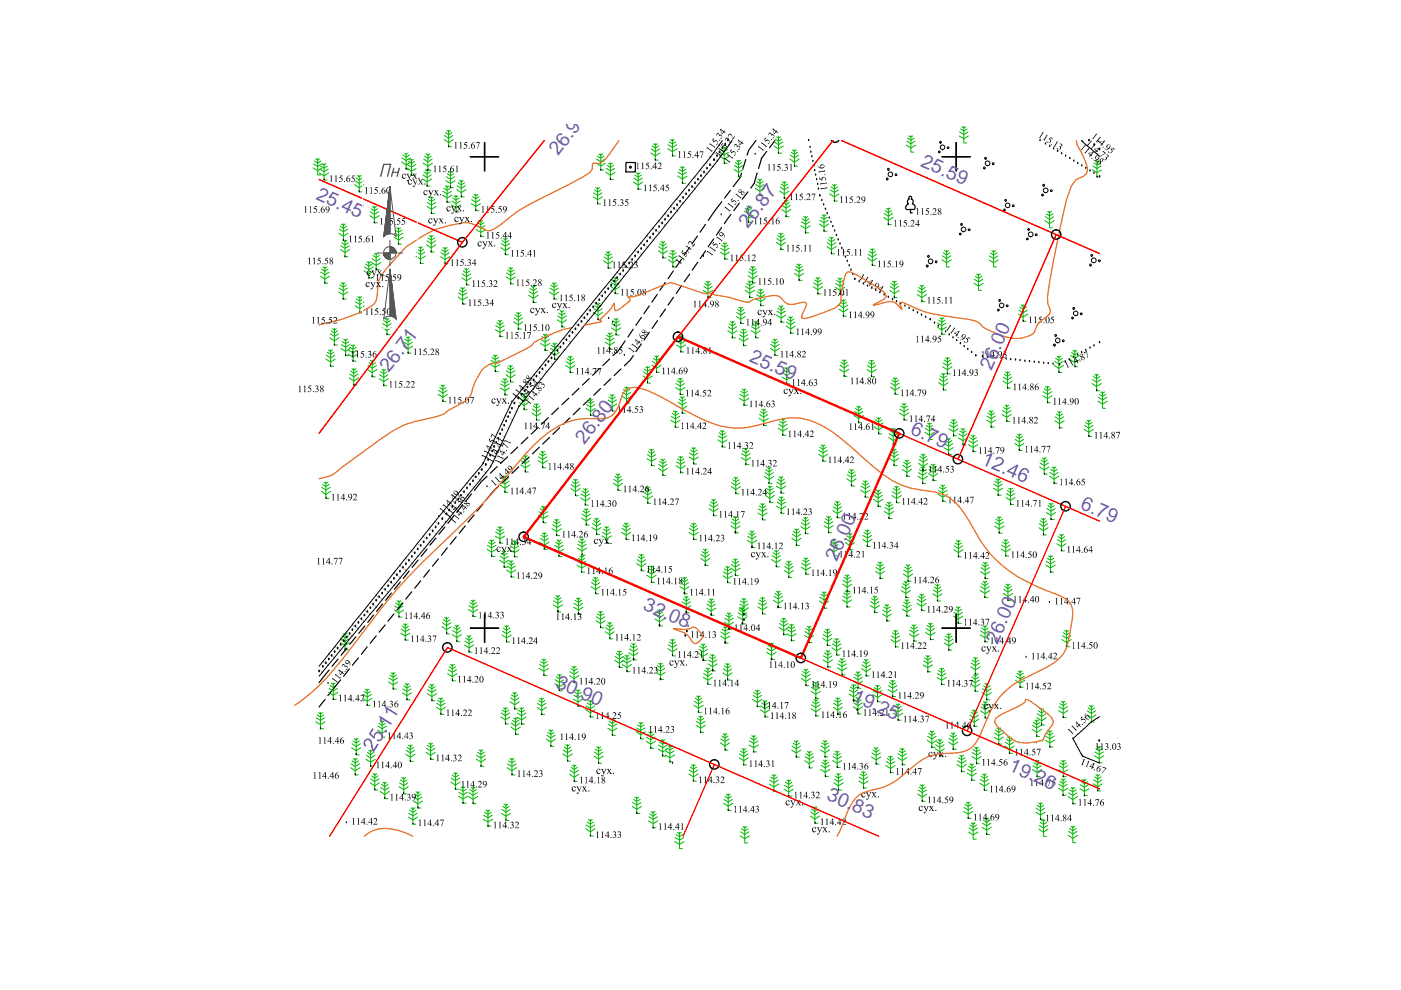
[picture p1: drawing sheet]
<svg xmlns="http://www.w3.org/2000/svg" width="297mm" height="210mm" viewBox="0 0 297 210" stroke-linecap="round" stroke-linejoin="round" font-family="sans-serif">
<defs><g id="words">
<g font-size="4.1" fill="#735cb8">
<text x="118.3" y="33.1" transform="rotate(-52 118.3 33.1)">26.93</text>
<text x="195" y="35.2" transform="rotate(24 195 35.2)">25.59</text>
<text x="66.8" y="42.2" transform="rotate(24 66.8 42.2)">25.45</text>
<text x="158.6" y="48.6" transform="rotate(-53 158.6 48.6)">26.87</text>
<text x="158.7" y="76.6" transform="rotate(24 158.7 76.6)">25.59</text>
<text x="82.5" y="79.2" transform="rotate(-52 82.5 79.2)">26.71</text>
<text x="210.2" y="78.7" transform="rotate(-66 210.2 78.7)">26.00</text>
<text x="123.9" y="94.4" transform="rotate(-52 123.9 94.4)">26.80</text>
<text x="177.4" y="119.2" transform="rotate(-66 177.4 119.2)">26.00</text>
<text x="136.1" y="129.2" transform="rotate(24 136.1 129.2)">32.08</text>
<text x="211.5" y="136.8" transform="rotate(-66 211.5 136.8)">26.00</text>
<text x="117.6" y="145.7" transform="rotate(24 117.6 145.7)">30.90</text>
<text x="180.5" y="148.5" transform="rotate(24 180.5 148.5)">19.25</text>
<text x="213.7" y="163.3" transform="rotate(24 213.7 163.3)">19.26</text>
<text x="175.1" y="169.5" transform="rotate(24 175.1 169.5)">30.83</text>
</g>
</g></defs>
<g fill="none" stroke="#000" stroke-width=".3">
<path d="M171.5 29.8h.1M171.7 31.2h.1M171.9 32.3h.1M172.1 33.2h.1M172.3 34.2h.1M172.6 35.2h.1M172.7 36.2h.1M172.9 37.1h.1M173.1 38.1h.1M173.4 39.1h.1M173.5 40.1h.1M173.8 41.5h.1"/>
<path d="M174.2 42.5h.1M174.6 43.4h.1M175 44.4h.1M175.4 45.3h.1M175.8 46.2h.1M176.2 47.1h.1M176.6 48h.1M177 49h.1M177.3 49.9h.1M177.7 50.8h.1M178.1 51.7h.1M178.5 52.7h.1"/>
<path d="M178.9 53.6h.1M179.2 54.5h.1M179.7 55.4h.1M180 56.3h.1M180.4 57.3h.1M180.8 58.2h.1M181.2 59.2h.1M182.2 59.7h.1M183 60.2h.1M183.9 60.7h.1M184.8 61.1h.1M185.7 61.6h.1"/>
<path d="M186.6 62.1h.1M187.5 62.5h.1M188.3 63h.1M189.2 63.5h.1M190.1 64h.1M191 64.4h.1M191.9 64.9h.1M192.7 65.4h.1M193.6 65.9h.1M194.5 66.3h.1M195.4 66.8h.1M196.3 67.3h.1"/>
<path d="M197.2 67.8h.1M198.1 68.5h.1M198.9 69.1h.1M199.7 69.8h.1M200.5 70.4h.1M201.3 71h.1M202.1 71.6h.1M202.8 72.2h.1M203.6 72.9h.1M204.4 73.5h.1M205.2 74.1h.1M206 74.7h.1"/>
<path d="M206.9 75.4h.1M208.3 75.6h.1M209.3 75.7h.1M210.3 75.8h.1M211.3 75.9h.1M212.3 76h.1M213.3 76.1h.1M214.3 76.2h.1M215.3 76.3h.1M216.3 76.5h.1M217.3 76.6h.1M218.3 76.7h.1"/>
<path d="M219.3 76.8h.1M220.3 76.9h.1M221.3 77h.1M222.3 77.1h.1M223.3 77.2h.1M224.7 77.3h.1M225.8 76.7h.1M226.7 76.2h.1M227.6 75.7h.1M228.5 75.3h.1M229.3 74.8h.1M230.2 74.3h.1"/>
<path d="M231.1 73.8h.1M231.9 73.3h.1M233.1 72.6h.1"/>
</g>
<g fill="none" stroke="#000" stroke-width=".25">
<path d="M157.2 36.7l-.3 .9-1.5 2M158.1 33.8l-.6 1.9M158.7 31.9l-.3 1M160.3 29.8l-1.5 2M160.5 36.7l-.6 2.2-.7 1M161.5 33.5l-.7 2.2M162.6 32.1l-1.2 1.5M164.3 29.8l-1.1 1.5M141.1 59.9l-1.2 1.7M142.7 57.4l-1.1 1.7M144.5 55l-1.2 1.6M146.2 52.5l-1.2 1.6"/>
<path d="M146.2 58.1l-1.1 1.6M147.9 50l-1.2 1.7M147.9 55.6l-1.1 1.7M149.6 47.6l-1.2 1.6M149.6 53.2l-1.1 1.6M151.3 50.7l-1.1 1.6M153 48.2l-1.1 1.7M153 42.8l-2.8 3.9M154.9 40.4l-1.3 1.6M155 45.5l-1.4 1.9M156.8 43.1l-1.2 1.6M158.6 40.7l-1.2 1.5"/>
<path d="M127.1 78.2l-1.5 1.4M129.2 76.1l-1.4 1.4M131.7 78.2l-1.5 1.4M132.5 72.3l-1.4 2-1.1 1.1M134.2 69.8l-1.1 1.7M134.3 75.4l-.7 1-1.2 1.2M136 67.3l-1.2 1.7M136 72.9l-1.2 1.6M137.7 64.9l-1.2 1.6M137.7 70.4l-1.1 1.7M139.4 62.4l-1.2 1.7M139.4 68l-1.1 1.6"/>
<path d="M141.1 65.5l-1.1 1.6M142.8 63l-1.2 1.7M144.5 60.6l-1.1 1.6M105.4 98.9l-1.4 1.4M107.6 96.9l-1.5 1.4M109.8 94.8l-1.5 1.4M110 99l-1.5 1.4M111.9 92.7l-1.4 1.4M112.2 96.9l-1.5 1.4M114.1 90.6l-1.5 1.4M114.3 94.8l-1.4 1.4M116.2 88.6l-1.4 1.4"/>
<path d="M116.5 92.8l-1.4 1.3M118.4 86.5l-1.4 1.4M118.7 90.7l-1.5 1.4M120.6 84.4l-1.5 1.4M120.8 88.6l-1.4 1.4M122.8 82.3l-1.5 1.4M123 86.5l-1.5 1.4M124.9 80.3l-1.4 1.4M125.2 84.5l-1.5 1.4M127.3 82.4l-1.4 1.4M129.5 80.3l-1.4 1.4M88.6 118.7l-1.2 1.6"/>
<path d="M90.6 116.4l-1.3 1.6M92.4 114.1l-1.3 1.5M93 118.5l-1.3 1.6M94.3 111.8l-1.3 1.5M94.8 116.2l-1.2 1.5M96.2 109.4l-1.2 1.6M96.7 113.8l-1.2 1.6M98.1 107.1l-1.3 1.5M98.6 111.5l-1.2 1.6M99.9 104.7l-1.2 1.6M100.5 109.2l-1.3 1.5M102.4 106.8l-1.3 1.6"/>
<path d="M103.3 101l-1.2 1.1-1.5 1.9M105.7 103.1l-1.3 1.2-1.4 1.7M107.8 101l-1.4 1.4M71.7 139.7l-1.3 1.6M73.6 137.4l-1.3 1.5M75.4 135l-1.2 1.6M76 139.5l-1.3 1.6M77.3 132.7l-1.2 1.6M77.9 137.2l-1.3 1.5M79.2 130.4l-1.2 1.6M79.8 134.8l-1.3 1.6M81.1 128.1l-1.3 1.5"/>
<path d="M81.7 132.5l-1.3 1.5M83 125.7l-1.3 1.6M83.5 130.2l-1.2 1.5M84.9 123.4l-1.3 1.6M85.4 127.8l-1.2 1.6M86.7 121.1l-1.2 1.5M87.3 125.5l-1.3 1.5M89.2 123.1l-1.3 1.6M91.1 120.8l-1.3 1.6M68.9 148.3l-1.3 1.6M69.8 142.1l-2.2 2.6M72.2 144.1l-2.7 3.4"/>
<path d="M74.1 141.8l-1.2 1.6"/>
</g>
<!-- layer: SC007 -->
<g fill="none" stroke="#000" stroke-width=".25">
<path d="M132.7 34.5h2v1.9h-2z"/>
<circle cx="133.7" cy="35.5" r=".19"/>
</g>
<g fill="none" stroke="#00b800" stroke-width=".21">
<path d="M66.4 35.6l1 .6 .9-.6M66.5 34.8l.9 .5 .8-.5M66.7 34.1l.7 .5 .6-.5M66.9 33.7l.5 .3 .3-.3M67.4 33.6v3.5h.6M67.7 36.7l1 .6 1-.6M67.8 35.9l.9 .5 .9-.5M68 35.2l.7 .4 .7-.4M68.3 34.7l.4 .3 .4-.3M68.7 34.7v3.5h.6M75.2 39.2l1 .6 .9-.6M75.3 38.4l.9 .5 .8-.5"/>
<path d="M75.5 37.7l.7 .4 .6-.4M75.8 37.2l.4 .3 .4-.3M76.2 37.2v3.5h.6M85.1 34.3l1 .7 1-.7M85.2 33.5l.9 .5 .9-.5M85.4 32.9l.7 .4 .7-.4M85.7 32.4l.4 .3 .4-.3M86.1 32.3v3.6h.7M86.3 35.7l.9 .6 1-.6M86.4 34.9l.8 .5 .9-.5M86.6 34.2l.6 .5 .7-.5M86.8 33.8l.4 .2 .4-.2"/>
<path d="M87.2 33.7v3.5h.7M89.6 37.9l1 .7 .9-.7M89.7 37.1l.9 .5 .8-.5M89.7 34.6l1 .6 1-.6M89.8 33.7l.9 .6 .9-.6M89.9 36.4l.7 .5 .6-.5M90 33.1l.7 .5 .7-.5M90.1 36l.5 .3 .3-.3M90.3 32.6l.4 .3 .4-.3M90.6 35.9v3.6h.6M90.7 32.6v3.5h.7M94.1 39.9l.7 .4 .7-.4"/>
<path d="M94.1 29.6l1 .6 1-.6M94.2 28.7l.9 .6 .9-.6M94.4 39.4l.4 .3 .4-.3M94.4 28.1l.7 .5 .7-.5M94.5 38.3l1 .6 1-.6M94.6 37.5l.9 .5 .9-.5M94.7 27.6l.4 .3 .4-.3M94.8 39.4v3.5h.7M94.8 36.8l.7 .5 .7-.5M95.1 27.6v3.5h.7M95.1 36.4l.4 .2 .4-.2M95.5 36.3v3.5h.6"/>
<path d="M96.9 39.4l.9 .5 .9-.5M97.1 38.7l.7 .5 .7-.5M97.4 38.3l.4 .3 .4-.3M97.8 38.2v3.5h.6M126.3 39.8l.4 .3 .4-.3M126.4 34.6l1 .6 1-.6M126.4 33.7l1 .6 .9-.6M126.7 33.1l.7 .4 .7-.4M126.7 39.8v3.4h.6M127 32.6l.4 .3 .4-.3M127.4 32.6v3.5h.6M128.4 36.5l1 .7 1-.7"/>
<path d="M128.5 35.7l.9 .5 .9-.5M128.7 35.1l.7 .4 .7-.4M129 34.6l.4 .3 .4-.3M129.4 34.5v3.6h.6M134.3 38.6l1 .6 1-.6M134.4 37.8l.9 .5 .9-.5M134.6 37.1l.7 .5 .7-.5M134.9 36.7l.4 .3 .4-.3M135.3 36.6v3.5h.6M138 32.4l.9 .7 1-.7M138 31.6l.9 .6 .9-.6M138.3 30.9l.6 .5 .7-.5"/>
<path d="M138.6 30.5l.3 .3 .5-.3M138.9 30.4v3.6h.7M141.6 31.5l1 .7 1-.7M141.6 30.7l1 .5 .9-.5M141.9 30.1l.7 .4 .7-.4M142.2 29.6l.4 .3 .4-.3M142.6 29.5v3.6h.6M143.7 37.3l1 .7 1-.7M143.8 36.5l.9 .6 .9-.6M144 35.9l.7 .4 .7-.4M144.3 35.4l.4 .3 .4-.3M144.7 35.3v3.6h.6"/>
<path d="M152.6 33.1l.9 .6 1.1-.6M152.7 32.3l.8 .6 1-.6M152.9 31.7l.6 .4 .8-.4M153.2 31.2l.3 .3 .5-.3M153.5 31.2v3.4h.7M155.6 35.9l1 .6 1-.6M155.7 35.1l.9 .5 .9-.5M155.9 34.5l.7 .4 .7-.4M156.2 34l.4 .3 .4-.3M156.6 34v3.4h.6M160.1 39.9l1 .7 1-.7M160.2 39.1l.9 .6 .9-.6"/>
<path d="M160.4 38.5l.7 .4 .7-.4M160.7 38l.4 .3 .4-.3M161.1 37.9v3.5h.7M164.1 30.9l1 .7 1-.7M164.2 30.1l.9 .6 .9-.6M164.4 29.5l.7 .4 .7-.4M164.7 29l.4 .3 .4-.3M165.1 29v3.5h.6M165.4 39.7l.9 .5 .9-.5M165.6 39l.7 .5 .7-.5M165.9 38.6l.4 .3 .4-.3M166.3 38.5v3.5h.6"/>
<path d="M167.5 33.7l.9 .7 1-.7M167.6 32.9l.8 .5 .9-.5M167.8 32.3l.6 .4 .7-.4M168 31.8l.4 .3 .4-.3M168.4 31.8v3.4h.7M176.2 39.6l.7 .5 .7-.5M176.5 39.2l.4 .3 .4-.3M176.9 39.1v3.5h.6M192.1 30.8l1 .6 1-.6M192.2 29.9l.9 .6 .9-.6M192.4 29.3l.7 .4 .7-.4M192.7 28.8l.4 .3 .4-.3"/>
<path d="M193.1 28.7v3.6h.7M203.4 28.8l.9 .6 1-.6M203.5 28l.8 .5 .9-.5M203.7 27.3l.6 .5 .7-.5M204 26.9l.3 .2 .5-.2M204.3 26.8v3.5h.7M231.6 36l1 .6 1-.6M231.7 35.2l.9 .5 .9-.5M231.9 34.5l.7 .5 .7-.5M232.2 34.1l.4 .3 .4-.3M232.6 34v3.5h.6M67.9 58.5l1 .7 1-.7"/>
<path d="M68 57.7l.9 .6 .9-.6M68.2 57.1l.7 .4 .7-.4M68.5 56.6l.4 .3 .4-.3M68.9 56.6v3.5h.6M71.8 49.4l1 .7 1-.7M71.9 48.6l.9 .5 .9-.5M72.1 48l.7 .4 .7-.4M72.2 52.9l1 .7 .9-.7M72.3 52.1l.9 .6 .8-.6M72.3 59.9l.5 .3 .4-.3M72.4 47.5l.4 .3 .4-.3M72.5 51.5l.7 .4 .6-.4"/>
<path d="M72.7 51l.5 .3 .3-.3M72.8 59.9v3.5h.6M72.8 47.5v3.5h.6M73.2 50.9v3.5h.6M77.2 57.4l1 .7 1-.7M77.3 56.6l.9 .6 .9-.6M77.5 56l.7 .4 .7-.4M77.8 55.5l.4 .3 .4-.3M78.2 55.5v3.5h.6M78.4 45.7l1 .7 1-.7M78.5 44.9l.9 .6 .9-.6M78.7 44.3l.7 .4 .7-.4"/>
<path d="M78.8 55.7l1 .6 1-.6M78.9 54.8l.9 .6 .8-.6M79 43.8l.4 .3 .4-.3M79.1 54.2l.7 .4 .6-.4M79.4 43.7v3.5h.6M79.4 53.7l.4 .3 .4-.3M79.8 53.7v3.5h.6M83.5 50.3l1 .6 1-.6M83.6 49.4l.9 .6 .9-.6M83.8 48.8l.7 .4 .7-.4M84.1 48.3l.4 .3 .4-.3M84.5 48.3v3.5h.6"/>
<path d="M88.2 54.3l1 .6 1-.6M88.3 53.5l.9 .5 .8-.5M88.5 52.8l.7 .5 .6-.5M88.8 52.4l.4 .3 .4-.3M89.2 52.3v3.5h.6M90.4 51.9l1 .6 1-.6M90.5 43.8l1 .6 1-.6M90.6 51.1l.8 .5 .9-.5M90.6 42.9l.9 .6 .9-.6M90.7 50.5l.7 .4 .7-.4M90.8 42.3l.7 .4 .7-.4M91 50l.4 .2 .4-.2"/>
<path d="M91.1 41.8l.4 .3 .4-.3M91.4 49.9v3.5h.7M91.5 41.7v3.6h.6M93.4 54.4l1 .6 .9-.6M93.5 53.6l.9 .5 .9-.5M93.7 53l.7 .4 .6-.4M93.8 41.4l1 .6 1-.6M93.9 40.6l.9 .5 .9-.5M94 52.5l.4 .3 .4-.3M94.4 52.5v3.4h.6M95.7 43.4l1 .7 1-.7M95.8 42.6l.9 .6 .9-.6"/>
<path d="M96 42l.7 .4 .7-.4M96.3 41.5l.4 .3 .4-.3M96.7 41.4v3.6h.6M96.8 40.2l1 .7 1-.7M97.9 58.9l1 .6 1-.6M98 58.1l.9 .5 .9-.5M98.2 57.4l.7 .5 .7-.5M98.5 57l.4 .2 .4-.2M98.9 56.9v3.5h.6M99.9 43.2l1 .6 1-.6M100 42.3l.9 .6 .9-.6M100.2 41.7l.7 .5 .7-.5"/>
<path d="M100.5 41.2l.4 .3 .4-.3M100.9 41.2v3.5h.6M100.9 48.7l1 .6 1-.6M101 47.8l.9 .6 .9-.6M101.2 47.2l.7 .4 .7-.4M101.5 46.7l.4 .3 .4-.3M101.9 46.7v3.5h.7M106.2 52.5l.9 .6 1.1-.6M106.3 51.6l.8 .6 1-.6M106.5 51l.6 .5 .8-.5M106.8 50.5l.3 .3 .5-.3M107.1 50.5v3.5h.7"/>
<path d="M107.3 58.7l1 .6 1-.6M107.4 57.9l.9 .5 .9-.5M107.6 57.2l.7 .5 .7-.5M107.9 56.8l.4 .3 .4-.3M108.3 56.7v3.5h.6M117.1 60l.4 .3 .4-.3M117.5 59.9v3.5h.6M125.7 41.7l1 .6 1-.6M125.8 40.9l.9 .5 .9-.5M126 40.3l.7 .4 .7-.4M128 55.3l.9 .7 1-.7M128.1 54.5l.8 .5 .9-.5"/>
<path d="M128.3 53.8l.6 .5 .7-.5M128.5 53.4l.4 .3 .4-.3M128.9 53.3v3.6h.7M129.5 59.9l.9 .6 .9-.6M129.8 59.3l.6 .4 .7-.4M130 58.8l.4 .3 .4-.3M130.4 58.8v3.5h.7M139.6 53.2l.9 .6 1-.6M139.7 52.3l.8 .6 .9-.6M139.9 51.7l.6 .5 .7-.5M140.1 51.2l.4 .3 .4-.3M140.5 51.2v3.5h.7"/>
<path d="M141.7 55.1l1 .6 .9-.6M141.8 54.3l.9 .5 .9-.5M142 53.6l.7 .5 .6-.5M142.2 53.1l.5 .3 .3-.3M142.7 53.1v3.5h.6M149.7 59.6l.4 .3 .4-.3M150.1 59.6v3.5h.6M152.7 53.5l1 .6 .9-.6M152.8 52.6l.9 .6 .9-.6M153 52l.7 .4 .6-.4M153.3 51.5l.4 .3 .4-.3M153.7 51.5v3.4h.6"/>
<path d="M157.7 45.6l1 .6 1-.6M157.8 44.8l.9 .5 .9-.5M158 44.2l.7 .4 .7-.4M158.3 43.7l.4 .2 .4-.2M158.6 59.6l.4 .3 .4-.3M158.6 58.5l1 .6 1-.6M158.7 57.6l.9 .6 .9-.6M158.7 43.6v3.5h.6M158.9 57l.7 .4 .7-.4M159 59.6v3.5h.6M159.2 56.5l.4 .3 .4-.3M159.6 56.5v3.5h.6"/>
<path d="M164.6 51.4l1 .6 1-.6M164.7 50.6l.9 .5 .9-.5M164.9 50l.7 .4 .7-.4M165.2 49.5l.4 .2 .4-.2M165.3 40.5l1 .6 1-.6M165.6 49.4v3.5h.6M165.7 44.4l1 .6 1-.6M165.8 43.6l.9 .5 .9-.5M166 42.9l.7 .5 .6-.5M166.3 42.5l.4 .3 .4-.3M166.7 42.4v3.5h.6M168.4 58l1 .6 1-.6"/>
<path d="M168.5 57.1l.9 .6 .9-.6M168.7 56.5l.7 .4 .7-.4M169 56l.4 .3 .4-.3M169.4 56v3.4h.7M169.8 47.9l1 .6 1-.6M169.9 47l.9 .6 .9-.6M170.1 46.4l.7 .5 .7-.5M170.4 45.9l.4 .3 .4-.3M170.8 45.9v3.5h.7M172.5 60l.9 .5 .9-.5M172.7 59.4l.7 .4 .7-.4M173 58.9l.4 .2 .4-.2"/>
<path d="M173.4 58.8v3.5h.7M173.7 47.5l1 .6 1-.6M173.8 46.7l.9 .5 .9-.5M174 46.1l.7 .4 .7-.4M174.3 45.6l.4 .2 .4-.2M174.7 45.5v3.5h.6M175.3 52.3l1 .6 1-.6M175.4 51.4l.9 .6 .9-.6M175.6 50.8l.7 .5 .7-.5M175.9 50.3l.4 .3 .4-.3M175.9 41.1l1 .6 1-.6M176 40.3l.9 .5 .9-.5"/>
<path d="M176.3 50.3v3.5h.7M177.4 59.5l.7 .4 .7-.4M177.7 59l.4 .3 .4-.3M178.1 58.9v3.5h.6M184 54.7l1 .7 .9-.7M184.1 53.9l.9 .6 .8-.6M184.3 53.3l.7 .4 .6-.4M184.6 52.8l.4 .3 .4-.3M185 52.7v3.6h.6M187.4 46.1l.9 .6 1.1-.6M187.5 45.3l.8 .5 .9-.5M187.7 44.7l.6 .4 .8-.4"/>
<path d="M188 44.2l.3 .3 .5-.3M188.3 44.1v3.5h.7M189.2 59.6l.4 .3 .4-.3M189.6 59.6v3.5h.6M199.7 55.1l1 .6 1-.6M199.8 54.2l.9 .6 .9-.6M200 53.6l.7 .5 .7-.5M200.3 53.1l.4 .3 .4-.3M200.7 53.1v3.5h.6M206.6 59.2l.9 .6 .9-.6M206.8 58.6l.7 .4 .7-.4M207.1 58.1l.4 .3 .4-.3"/>
<path d="M207.5 58.1v3.5h.6M209.7 55.1l1 .6 1-.6M209.8 54.3l.9 .5 .9-.5M210 53.6l.7 .5 .7-.5M210.3 53.2l.4 .2 .4-.2M210.7 53.1v3.5h.6M221.5 46.8l1 .6 1-.6M221.6 45.9l.9 .6 .9-.6M221.8 45.3l.7 .5 .7-.5M222.1 44.8l.4 .3 .4-.3M222.5 44.8v3.5h.6M69.1 76.2l1 .6 1-.6"/>
<path d="M69.2 75.3l.9 .6 .9-.6M69.4 74.7l.7 .4 .7-.4M69.7 74.2l.4 .3 .4-.3M69.9 71.6l1 .7 1-.7M70 70.8l.9 .5 .9-.5M70.1 74.2v3.4h.6M70.2 70.1l.7 .5 .7-.5M70.5 69.7l.4 .3 .4-.3M70.9 69.6v3.6h.6M71.8 61.9l1 .6 .9-.6M71.9 61.1l.9 .5 .9-.5M72.1 60.5l.7 .4 .6-.4"/>
<path d="M72.3 73.9l1 .6 1-.6M72.4 73.1l.9 .5 .9-.5M72.6 72.4l.7 .5 .7-.5M72.9 71.9l.4 .3 .4-.3M73.3 71.9v3.5h.6M73.8 75.1l1 .6 1-.6M73.9 74.3l.9 .5 .9-.5M74.1 73.6l.7 .4 .7-.4M74.1 79.3l.9 .6 .9-.6M74.3 78.7l.7 .4 .7-.4M74.4 73.2l.4 .2 .4-.2M74.6 78.2l.4 .3 .4-.3"/>
<path d="M74.8 73.1v3.5h.7M75 78.1v3.6h.6M75.3 64.9l1 .5 1-.5M75.4 64l.9 .6 .9-.6M75.6 63.4l.7 .4 .7-.4M75.9 62.9l.4 .3 .4-.3M76.3 62.9v3.4h.6M77.9 78.4l1 .6 1-.6M78 77.5l.9 .6 .9-.6M78.2 76.9l.7 .4 .7-.4M78.5 76.4l.4 .3 .4-.3M78.9 76.4v3.5h.6"/>
<path d="M80.5 79.5l.9 .5 .9-.5M80.7 78.8l.7 .4 .6-.4M81 78.4l.4 .2 .4-.2M81 69.5l1 .6 1-.6M81.2 68.6l.8 .6 .9-.6M81.3 68l.7 .4 .7-.4M81.4 78.3v3.5h.6M81.6 67.5l.4 .3 .4-.3M82 67.4v3.6h.7M85.6 73.4l.9 .6 1-.6M85.6 72.6l.9 .5 .9-.5M85.9 71.9l.6 .4 .7-.4"/>
<path d="M86.1 71.5l.4 .2 .4-.2M86.5 71.4v3.5h.7M97.1 62.9l1 .7 1-.7M97.2 62.1l.9 .6 .9-.6M97.4 61.5l.7 .4 .7-.4M97.7 61l.4 .3 .4-.3M98.1 61v3.5h.6M104 77.3l1 .6 1-.6M104.1 76.4l.9 .6 .9-.6M104.3 75.8l.7 .4 .7-.4M104.6 75.3l.4 .3 .4-.3M105 75.3v3.5h.6"/>
<path d="M105 69.9l1 .6 1-.6M105.1 69l.9 .6 .9-.6M105.3 68.4l.7 .5 .7-.5M105.6 67.9l.4 .3 .4-.3M106 67.9v3.5h.6M107.3 79.5l.9 .6 1-.6M107.4 78.6l.8 .6 .9-.6M107.6 78l.6 .4 .7-.4M107.8 77.5l.4 .3 .4-.3M108.2 77.5v3.5h.7M108.9 68.2l1 .7 1-.7M109 67.4l.9 .5 .9-.5"/>
<path d="M109.2 66.8l.7 .4 .7-.4M109.5 66.3l.4 .3 .4-.3M109.9 66.3v3.5h.6M112.1 62.6l1 .6 1-.6M112.2 61.8l.9 .6 .9-.6M112.4 61.2l.7 .4 .6-.4M112.7 60.7l.4 .3 .4-.3M113.1 60.6v3.5h.6M114.6 72.8l1 .6 1-.6M114.7 72l.9 .5 .9-.5M114.9 71.3l.7 .5 .7-.5M115.2 70.9l.4 .3 .4-.3"/>
<path d="M115.6 70.8v3.5h.6M116.5 61.9l1 .7 .9-.7M116.6 61.1l.9 .5 .9-.5M116.6 74.7l1 .6 1-.6M116.7 73.9l.9 .5 .9-.5M116.8 60.5l.7 .4 .7-.4M116.9 73.2l.7 .5 .7-.5M117.2 72.8l.4 .3 .4-.3M117.6 72.7v3.5h.6M118.2 67.8l.9 .7 1-.7M118.2 67l.9 .6 1-.6M118.4 66.4l.7 .4 .7-.4"/>
<path d="M118.7 65.9l.4 .3 .4-.3M119.1 65.8v3.5h.7M119.9 77.5l1 .6 1-.6M120 76.7l.9 .5 .9-.5M120.2 76l.7 .5 .7-.5M120.5 75.6l.4 .3 .4-.3M120.9 75.5v3.5h.6M125.8 66.3l1 .6 1-.6M125.9 65.4l.9 .6 .9-.6M126.1 64.8l.7 .4 .7-.4M126.4 64.3l.4 .3 .4-.3M126.8 64.3v3.5h.6"/>
<path d="M128.3 72.6l1 .6 1-.6M128.4 71.7l.9 .6 .9-.6M128.6 71.1l.7 .4 .7-.4M128.9 70.6l.4 .3 .4-.3M129.3 70.6v3.4h.6M129.5 60.7l.9 .7 1-.7M129.6 69.5l1 .6 1-.6M129.7 68.7l.9 .5 .9-.5M129.9 68l.7 .5 .7-.5M130.2 67.6l.4 .3 .4-.3M130.6 67.5v3.5h.7M136.3 79.7l1 .6 1-.6"/>
<path d="M136.4 78.9l.9 .6 .9-.6M136.6 78.3l.7 .4 .7-.4M136.9 77.8l.4 .3 .4-.3M137.3 77.7v3.5h.6M138.2 77.4l1 .7 1-.7M138.3 76.6l.9 .6 .9-.6M138.5 76l.7 .4 .7-.4M138.8 75.5l.4 .3 .4-.3M139.2 75.4v3.6h.6M143.4 73.1l1 .6 .9-.6M143.5 72.3l.9 .6 .8-.6M143.7 71.7l.7 .4 .6-.4"/>
<path d="M144 71.2l.4 .3 .4-.3M144.4 71.1v3.5h.6M149.1 61.6l1 .6 1-.6M149.2 60.7l.9 .6 .9-.6M149.4 60.1l.7 .5 .7-.5M154.3 70.1l1 .6 1-.6M154.4 69.3l.9 .6 .9-.6M154.6 68.7l.7 .4 .7-.4M154.9 68.2l.4 .3 .4-.3M155.3 68.1v3.5h.6M156.1 67.1l1 .6 .9-.6M156.2 66.3l.9 .5 .8-.5"/>
<path d="M156.4 65.6l.7 .4 .6-.4M156.7 71.8l.9 .6 1-.6M156.7 65.2l.4 .2 .4-.2M156.8 71l.8 .5 .9-.5M157 70.3l.6 .4 .7-.4M157.1 65.1v3.5h.6M157.3 69.8l.3 .3 .5-.3M157.6 69.8v3.5h.7M158 61.6l1 .6 1-.6M158.1 60.7l.9 .6 .9-.6M158.3 60.1l.7 .4 .7-.4M159.3 70.1l.9 .6 1-.6"/>
<path d="M159.3 69.3l.9 .5 .9-.5M159.6 68.6l.6 .5 .7-.5M159.9 68.2l.3 .3 .5-.3M160.2 68.1v3.5h.7M160.3 63.3l1 .6 1-.6M160.4 62.5l.9 .5 .9-.5M160.6 61.8l.7 .5 .7-.5M160.9 61.4l.4 .2 .4-.2M161.3 61.3v3.5h.6M163.3 73.9l1 .6 1-.6M163.4 73l.9 .6 .9-.6M163.6 72.4l.7 .5 .7-.5"/>
<path d="M163.9 71.9l.4 .3 .4-.3M164.3 71.9v3.5h.6M164.6 66.8l1 .6 1-.6M164.7 66l.9 .5 .9-.5M164.9 65.3l.7 .5 .7-.5M165.2 64.9l.4 .3 .4-.3M165.6 64.8v3.5h.6M165.8 79.9l1 .6 1-.6M165.9 79.1l.9 .5 .9-.5M166.1 78.4l.7 .5 .7-.5M166.4 78l.4 .2 .4-.2M166.7 69.1l.9 .7 1-.7"/>
<path d="M166.8 68.3l.8 .5 .9-.5M166.8 77.9v3.5h.6M167 67.6l.6 .5 .7-.5M167.2 67.2l.4 .3 .4-.3M167.6 67.1v3.6h.7M172.4 60.8l1 .6 1-.6M177.1 60.9l1 .7 1-.7M177.2 60.1l.9 .6 .9-.6M177.8 65.5l1 .7 1-.7M177.9 64.7l.9 .5 .9-.5M178 78.3l1 .6 1-.6M178.1 77.4l.9 .6 .9-.6"/>
<path d="M178.1 64.1l.7 .4 .7-.4M178.3 76.8l.7 .5 .7-.5M178.4 63.6l.4 .3 .4-.3M178.6 76.3l.4 .3 .4-.3M178.8 63.5v3.6h.7M179 76.3v3.5h.6M183.8 78.4l1 .6 1-.6M183.9 77.5l.9 .6 .9-.6M184.1 76.9l.7 .4 .7-.4M184.4 76.4l.4 .3 .4-.3M184.8 76.4v3.4h.6M188.6 61.6l1 .6 1-.6"/>
<path d="M188.7 60.7l.9 .6 .9-.6M188.9 60.1l.7 .5 .7-.5M194.5 62.4l1 .7 .9-.7M194.6 61.6l.9 .5 .8-.5M194.8 61l.7 .4 .6-.4M195.1 60.5l.4 .3 .4-.3M195.5 60.5v3.5h.6M198.7 69.3l1 .7 1-.7M198.8 68.5l.9 .5 .9-.5M199 67.9l.7 .4 .7-.4M199.3 67.4l.4 .3 .4-.3M199.3 79.7l.7 .4 .7-.4"/>
<path d="M199.6 79.2l.4 .3 .4-.3M199.7 67.4v3.5h.6M199.9 77.8l1 .6 .9-.6M199.9 77l1 .5 .9-.5M200 79.2v3.5h.7M200.2 76.3l.7 .5 .6-.5M200.4 75.9l.5 .2 .4-.2M200.9 75.8v3.5h.6M206.5 60.1l1 .6 .9-.6M212.7 80l.9 .5 .9-.5M212.9 79.3l.7 .5 .7-.5M213.2 78.9l.4 .3 .4-.3"/>
<path d="M213.6 78.8v3.5h.6M215.9 66.6l1 .6 1-.6M216 65.7l.9 .6 .9-.6M216.2 65.1l.7 .5 .7-.5M216.5 64.6l.4 .3 .4-.3M216.9 64.6v3.5h.7M223.5 77.5l1 .6 1-.6M223.6 76.6l.9 .6 .9-.6M223.8 76l.7 .5 .7-.5M224.1 75.5l.4 .3 .4-.3M224.5 75.5v3.5h.6M226.9 76.2l1 .7 1-.7"/>
<path d="M227 75.4l.9 .5 .9-.5M227.2 74.8l.7 .4 .7-.4M227.5 74.3l.4 .3 .4-.3M227.9 74.3v3.5h.6M231.8 79.8l.7 .5 .7-.5M232.1 79.4l.4 .3 .4-.3M232.5 79.3v3.5h.6M74 80.1l1 .7 1-.7M80.4 80.3l1 .6 .9-.6M92.9 83.6l1 .6 1-.6M93 82.8l.9 .6 .9-.6M93.2 82.2l.7 .4 .7-.4"/>
<path d="M93.5 81.7l.4 .3 .4-.3M93.9 81.6v3.5h.6M106 82.3l1.1 .5 .9-.5M106.1 81.4l1 .6 .9-.6M106.3 80.8l.8 .4 .6-.4M106.6 80.3l.5 .3 .3-.3M107.1 80.3v3.4h.6M110.2 85.3l.9 .7 1-.7M110.2 84.5l.9 .5 .9-.5M110.4 98.6l1 .6 1-.6M110.4 83.9l.7 .4 .7-.4M110.5 97.7l.9 .6 .9-.6"/>
<path d="M110.7 97.1l.7 .4 .7-.4M110.7 83.4l.4 .3 .4-.3M111 96.6l.4 .3 .4-.3M111.1 83.4v3.5h.7M111.4 96.6v3.5h.6M112.8 87.6l.9 .6 1-.6M112.9 86.7l.8 .6 .9-.6M113.1 86.1l.6 .5 .7-.5M113.3 85.6l.4 .3 .4-.3M113.7 85.6v3.5h.7M114.1 97.7l1 .6 .9-.6M114.2 96.9l.9 .5 .9-.5"/>
<path d="M114.4 96.2l.7 .4 .6-.4M114.7 95.7l.4 .3 .4-.3M115.1 95.7v3.5h.6M124.2 86.6l1 .6 1-.6M124.3 85.8l.9 .5 .9-.5M124.5 85.1l.7 .5 .7-.5M124.8 84.7l.4 .3 .4-.3M125.2 84.6v3.5h.7M128.8 85.6l1 .7 1-.7M128.9 84.8l.9 .5 .9-.5M129.1 84.2l.7 .4 .7-.4M129.4 83.7l.4 .3 .4-.3"/>
<path d="M129.8 83.7v3.5h.6M131.9 84l.9 .6 1-.6M132 83.2l.8 .5 .9-.5M132.2 82.6l.6 .4 .7-.4M132.4 82.1l.4 .3 .4-.3M132.8 82v3.5h.7M137.2 97.2l.9 .6 1-.6M137.2 96.4l.9 .5 .9-.5M137.5 95.8l.6 .4 .7-.4M137.8 95.3l.3 .2 .5-.2M138.1 95.3v3.4h.7M139.6 99.3l.9 .6 1-.6"/>
<path d="M139.7 98.5l.8 .5 .9-.5M139.9 97.8l.6 .5 .7-.5M140.1 97.4l.4 .3 .4-.3M140.5 97.3v3.5h.7M142.2 89.1l1 .6 1-.6M142.3 88.3l.9 .5 .9-.5M142.5 87.6l.7 .5 .7-.5M142.8 87.2l.4 .3 .4-.3M143.2 87.1v3.5h.6M143.3 82.2l.9 .6 1-.6M143.3 98.8l1 .6 1-.6M143.3 81.3l.9 .6 .9-.6"/>
<path d="M143.4 97.9l.9 .6 .9-.6M143.6 80.7l.6 .5 .7-.5M143.6 97.3l.7 .4 .7-.4M143.7 86.1l1 .6 .9-.6M143.8 85.3l.9 .6 .8-.6M143.8 80.2l.4 .3 .5-.3M143.9 96.8l.4 .3 .4-.3M144 84.7l.7 .4 .6-.4M144.2 80.2v3.5h.7M144.3 84.2l.4 .3 .4-.3M144.3 96.7v3.5h.6M144.7 84.1v3.5h.6"/>
<path d="M146.1 96.9l1 .6 1-.6M146.2 96.1l.9 .5 .9-.5M146.4 95.4l.7 .4 .7-.4M146.7 95l.4 .2 .4-.2M147.1 94.9v3.5h.6M152.2 93.3l1 .6 .9-.6M152.3 92.4l.9 .6 .9-.6M152.5 91.8l.7 .4 .6-.4M152.7 91.3l.5 .3 .3-.3M153.2 91.3v3.5h.6M156.8 84.5l1 .5 1-.5M156.8 83.6l1 .6 .9-.6"/>
<path d="M157.1 83l.7 .4 .7-.4M157.1 97l1.1 .6 .9-.6M157.2 96.2l1 .5 .8-.5M157.4 82.5l.4 .3 .4-.3M157.4 95.5l.8 .5 .6-.5M157.7 95.1l.5 .3 .3-.3M157.8 82.5v3.4h.6M158.2 95v3.5h.6M161 88.7l.9 .6 1-.6M161 87.9l.9 .5 .9-.5M161.2 87.2l.7 .5 .7-.5M161.5 86.8l.4 .3 .4-.3"/>
<path d="M161.9 86.7v3.5h.7M162.4 99.6l.7 .4 .6-.4M162.6 99.1l.5 .3 .3-.3M163.1 99.1v3.4h.6M165 90.8l1 .6 1-.6M165.1 90l.9 .5 .9-.5M165.3 89.3l.7 .4 .7-.4M165.6 88.9l.4 .2 .4-.2M166 88.8v3.5h.6M173.5 96.3l1 .6 1-.6M173.6 95.5l.9 .5 .9-.5M173.8 94.8l.7 .5 .7-.5"/>
<path d="M174.1 94.4l.4 .3 .4-.3M174.5 94.3v3.5h.6M180.1 99.6l.5 .3 .3-.3M180.6 99.5v3.5h.6M181.1 88.1l1 .6 .9-.6M181.1 87.2l1 .6 .9-.6M181.4 86.6l.7 .5 .7-.5M181.7 86.1l.4 .3 .4-.3M182.1 86.1v3.5h.6M185.3 90.5l1 .6 1-.6M185.4 89.7l.9 .5 .9-.5M185.6 89l.7 .5 .7-.5"/>
<path d="M185.9 88.6l.4 .3 .4-.3M186.3 88.5v3.5h.6M188.4 92.8l1 .6 1-.6M188.5 91.9l.9 .6 .9-.6M188.6 97.2l1 .6 .9-.6M188.7 96.4l.9 .5 .9-.5M188.7 91.3l.7 .5 .7-.5M188.8 82.1l1 .6 1-.6M188.8 95.7l.8 .5 .6-.5M188.9 81.2l.9 .6 .9-.6M189 90.8l.4 .3 .4-.3M189.1 80.6l.7 .5 .7-.5"/>
<path d="M189.1 95.3l.5 .2 .3-.2M189.4 80.1l.4 .3 .4-.3M189.4 90.8v3.5h.6M189.6 95.2v3.5h.6M189.8 80.1v3.5h.6M190.7 87.5l1 .7 1-.7M190.8 86.7l.9 .6 .9-.6M191 86.1l.7 .4 .7-.4M191.3 85.6l.4 .3 .4-.3M191.3 99.5l1 .7 1-.7M191.4 98.7l.9 .5 .9-.5M191.6 98l.7 .5 .7-.5"/>
<path d="M191.7 85.6v3.5h.6M191.9 97.6l.4 .3 .4-.3M192.3 97.5v3.5h.6M194.7 98.3l1 .6 1-.6M194.9 97.4l.8 .6 .9-.6M194.9 99.6l.7 .4 .7-.4M195 96.8l.7 .4 .7-.4M195.2 99.1l.4 .3 .4-.3M195.3 96.3l.4 .3 .4-.3M195.6 99v3.5h.7M195.7 96.3v3.5h.7M196.1 91.7l1 .6 1-.6"/>
<path d="M196.2 90.8l.9 .6 .9-.6M196.4 90.2l.7 .4 .7-.4M196.7 89.7l.4 .3 .4-.3M197 99.6l.9 .5 .9-.5M197.1 89.7v3.5h.6M197.2 98.9l.7 .5 .6-.5M197.4 98.5l.5 .2 .3-.2M197.9 98.4v3.5h.6M199 81.2l1 .6 1-.6M199.1 80.3l.9 .6 .9-.6M200.1 94.9l1 .6 1-.6M200.2 94.1l.9 .5 .9-.5"/>
<path d="M200.4 93.4l.7 .5 .7-.5M200.7 93l.4 .3 .4-.3M201.1 92.9v3.5h.7M201.2 90.9l1 .6 1-.6M201.3 90.1l.9 .5 .9-.5M201.5 89.5l.7 .4 .7-.4M201.8 89l.4 .3 .4-.3M202.2 88.9v3.5h.6M203.2 92.8l1 .6 .9-.6M203.2 92l1 .5 .9-.5M203.5 91.4l.7 .4 .7-.4M203.8 90.9l.4 .2 .4-.2"/>
<path d="M204.2 90.8v3.5h.6M205.3 94.3l1 .6 1-.6M205.4 93.4l.9 .6 .9-.6M205.6 92.8l.7 .4 .7-.4M205.9 92.3l.4 .3 .4-.3M206.3 92.3v3.5h.7M209.2 89.1l.9 .6 1-.6M209.3 88.2l.8 .6 .9-.6M209.5 87.6l.6 .5 .7-.5M209.7 87.1l.4 .3 .4-.3M210.1 87.1v3.5h.7M212.5 87.9l.9 .6 1-.6"/>
<path d="M212.6 87l.8 .6 .9-.6M212.6 80.8l1 .6 1-.6M212.8 86.4l.6 .4 .7-.4M213.1 85.9l.3 .3 .5-.3M213.4 85.9v3.5h.7M215.1 94l1 .6 1-.6M215.2 93.2l.9 .5 .9-.5M215.4 92.5l.7 .5 .7-.5M215.7 92.1l.4 .2 .4-.2M216.1 92v3.5h.6M220.4 99l1 .7 1-.7M220.5 98.2l.9 .5 .9-.5"/>
<path d="M220.7 97.5l.7 .5 .7-.5M221 97.1l.4 .3 .4-.3M221.1 83.9l1 .6 1-.6M221.2 83.1l.9 .5 .9-.5M221.4 82.4l.7 .4 .7-.4M221.4 97v3.5h.6M221.7 82l.4 .2 .4-.2M222.1 81.9v3.5h.6M222.8 99.5l.7 .4 .7-.4M223.1 99l.4 .3 .4-.3M223.5 99v3.5h.6M223.6 89.2l1 .6 1-.6"/>
<path d="M223.7 88.4l.9 .5 .9-.5M223.9 87.8l.7 .4 .7-.4M224.2 87.3l.4 .2 .4-.2M224.6 87.2v3.5h.7M229.9 91.1l.9 .6 1-.6M230 90.2l.8 .6 .9-.6M230.2 89.6l.6 .4 .7-.4M230.5 89.1l.3 .3 .5-.3M230.8 89.1v3.4h.7M231.5 81.3l1 .7 1-.7M231.6 80.5l.9 .5 .9-.5M232.8 85l1 .7 .9-.7"/>
<path d="M232.9 84.2l.9 .6 .9-.6M233.1 83.6l.7 .4 .6-.4M233.4 83.1l.4 .3 .4-.3M233.8 83.1v3.5h.6M68.1 104.2l1 .6 1-.6M68.2 103.3l.9 .6 .9-.6M68.4 102.7l.7 .5 .7-.5M68.7 102.2l.4 .3 .4-.3M69.1 102.2v3.5h.7M103.3 116.5l.9 .6 1-.6M103.3 115.6l.9 .6 1-.6M103.5 115l.7 .4 .7-.4"/>
<path d="M103.8 114.5l.4 .3 .4-.3M104.2 114.5v3.5h.7M105 113.7l1 .6 1-.6M105.1 112.8l.9 .6 .9-.6M105.3 112.2l.7 .4 .7-.4M105.6 111.7l.4 .3 .4-.3M105.9 118.8l1 .6 1-.6M106 117.9l.9 .6 .9-.6M106 111.7v3.4h.6M106.1 102.9l1 .6 .9-.6M106.2 102l.9 .6 .9-.6M106.2 117.3l.7 .4 .7-.4"/>
<path d="M106.4 101.4l.7 .5 .6-.5M106.5 116.8l.4 .3 .4-.3M106.7 100.9l.4 .3 .4-.3M106.9 116.8v3.5h.6M107.1 100.9v3.5h.6M107.7 119.4l.7 .4 .7-.4M108 118.9l.4 .3 .4-.3M108.1 116.6l1 .6 1-.6M108.2 115.7l.9 .6 .9-.6M108.4 118.9v3.4h.6M108.4 115.1l.7 .5 .7-.5M108.7 114.6l.4 .3 .4-.3"/>
<path d="M109.1 114.6v3.5h.6M114.2 109.3l1 .6 1-.6M114.3 108.5l.9 .6 .9-.6M114.4 115l1 .6 1-.6M114.5 114.1l.9 .6 .9-.6M114.5 107.9l.7 .4 .7-.4M114.7 113.5l.7 .4 .7-.4M114.8 107.4l.4 .3 .4-.3M115 113l.4 .3 .4-.3M115.2 107.3v3.5h.6M115.4 112.9v3.6h.6M117.1 112.1l.9 .6 1-.6"/>
<path d="M117.1 111.3l.9 .5 1-.5M117.3 110.6l.7 .4 .7-.4M117.5 116.5l1 .6 1-.6M117.6 115.6l.9 .6 .9-.6M117.6 110.2l.4 .2 .4-.2M117.8 115l.7 .4 .7-.4M118 110.1v3.5h.7M118.1 114.5l.4 .3 .4-.3M118.5 114.5v3.5h.6M121 103.6l1 .6 1-.6M121.1 102.7l.9 .6 .9-.6M121.3 102.2l.7 .4 .7-.4"/>
<path d="M121.6 101.6l.4 .3 .4-.3M122 101.6v3.5h.6M122.3 119.8l1 .6 1-.6M122.4 116.2l1 .6 1-.6M122.4 119l.9 .5 .9-.5M122.5 115.4l.9 .6 .9-.6M122.6 118.4l.7 .4 .7-.4M122.7 114.8l.7 .4 .7-.4M122.9 117.9l.4 .3 .4-.3M123 114.3l.4 .3 .4-.3M123.1 105.6l1 .6 1-.6M123.2 104.7l.9 .6 .9-.6"/>
<path d="M123.3 109.9l1 .5 1-.5M123.3 117.9v3.4h.7M123.4 104.1l.7 .5 .7-.5M123.4 109l.9 .6 .9-.6M123.4 114.2v3.5h.6M123.6 108.4l.7 .4 .7-.4M123.7 103.6l.4 .3 .4-.3M123.9 107.9l.4 .3 .4-.3M124.1 103.6v3.5h.7M124.3 107.9v3.4h.6M125.5 111.8l1 .6 1-.6M125.6 111l.9 .5 .9-.5"/>
<path d="M125.8 110.4l.7 .4 .7-.4M126.1 109.9l.4 .3 .4-.3M126.5 109.9v3.4h.6M127.6 113.6l1 .7 1-.7M127.7 112.8l.9 .6 .9-.6M127.9 112.2l.7 .4 .7-.4M128.2 111.7l.4 .3 .4-.3M128.6 111.6v3.5h.6M130 102.4l1 .7 1-.7M130.1 101.6l.9 .6 .9-.6M130.3 101l.7 .4 .7-.4M130.6 100.5l.4 .3 .4-.3"/>
<path d="M131 100.5v3.5h.7M131.8 112.9l1 .6 .9-.6M131.9 112l.9 .6 .8-.6M132.1 111.4l.7 .4 .6-.4M132.4 110.9l.4 .3 .4-.3M132.8 110.9v3.5h.6M135 119.5l1 .6 .9-.6M135.1 118.7l.9 .6 .9-.6M135.3 118l.7 .5 .7-.5M135.6 117.6l.4 .3 .4-.3M136 117.5v3.5h.6M136.4 105.2l.9 .6 1-.6"/>
<path d="M136.4 104.4l.9 .5 .9-.5M136.7 103.7l.6 .5 .7-.5M136.9 103.3l.4 .2 .5-.2M137.3 103.2v3.5h.7M138.1 120v3.5h.7M146.1 112.9l1 .6 .9-.6M146.2 112.1l.9 .5 .9-.5M146.4 111.4l.7 .5 .6-.5M146.6 111l.5 .3 .3-.3M147.1 110.9v3.5h.6M148.5 118.4l1 .6 1-.6M148.6 117.6l.9 .6 .9-.6"/>
<path d="M148.8 117l.7 .4 .7-.4M149.1 116.5l.4 .3 .4-.3M149.5 116.4v3.5h.7M150.3 107.9l1 .6 1-.6M150.4 107l.9 .6 .9-.6M150.6 106.4l.7 .4 .7-.4M150.9 105.9l.4 .3 .4-.3M151.3 105.9v3.4h.6M154.9 111.5l1.1 .6 .9-.6M155 103.2l1 .6 1-.6M155 110.7l1 .5 .8-.5M155 119.7l.9 .5 .9-.5"/>
<path d="M155.1 102.4l.9 .5 .9-.5M155.2 110l.8 .5 .6-.5M155.2 119l.7 .5 .7-.5M155.3 101.7l.7 .5 .7-.5M155.5 109.6l.5 .3 .3-.3M155.5 118.5l.4 .3 .4-.3M155.6 101.2l.4 .3 .4-.3M155.9 118.5v3.5h.6M156 109.5v3.5h.6M156 101.2v3.5h.7M158.5 114.6l.9 .6 1-.6M158.5 113.7l.9 .6 .9-.6"/>
<path d="M158.8 113.1l.6 .4 .7-.4M159 112.6l.4 .3 .5-.3M159.4 112.6v3.5h.7M160.7 108.8l1 .5 .9-.5M160.8 107.9l.9 .6 .9-.6M161 107.3l.7 .4 .6-.4M161.3 106.8l.4 .3 .4-.3M161.7 106.8v3.4h.6M162.1 101l1 .6 .9-.6M162.2 100.2l.9 .6 .9-.6M162.3 105l.9 .7 1-.7M162.3 104.2l.9 .6 .9-.6"/>
<path d="M162.6 103.6l.6 .4 .7-.4M162.9 103.1l.3 .3 .5-.3M163.2 103v3.6h.7M163.6 118.7l1 .6 1-.6M163.7 117.8l.9 .6 .9-.6M163.9 117.2l.7 .4 .7-.4M164.2 116.7l.4 .3 .4-.3M164.6 103.1l1 .6 1-.6M164.6 116.7v3.5h.6M164.6 107.3l1.1 .7 .9-.7M164.7 102.2l.9 .6 .9-.6M164.8 106.5l.9 .5 .8-.5"/>
<path d="M164.9 101.6l.7 .4 .7-.4M164.9 105.8l.8 .5 .6-.5M165.2 101.1l.4 .3 .4-.3M165.2 105.4l.5 .3 .3-.3M165.6 101v3.6h.6M165.7 105.3v3.5h.6M166.6 119.5l.7 .4 .6-.4M166.8 119l.5 .3 .3-.3M167.3 119v3.5h.6M167.9 114.1l1 .7 .9-.7M168 113.3l.9 .5 .9-.5M168.2 112.6l.7 .5 .6-.5"/>
<path d="M168.5 112.2l.4 .3 .4-.3M168.9 112.1v3.6h.6M169.8 111.7l1 .6 .9-.6M169.9 110.8l.9 .6 .9-.6M170 119.4l.9 .6 .9-.6M170.1 110.2l.7 .4 .7-.4M170.2 118.8l.7 .4 .7-.4M170.4 109.7l.4 .3 .4-.3M170.5 118.3l.4 .3 .4-.3M170.8 109.7v3.5h.6M170.9 118.3v3.5h.6M174.7 111.5l1 .6 1-.6"/>
<path d="M174.8 110.6l.9 .6 .9-.6M175 110l.7 .4 .7-.4M175.3 109.5l.4 .3 .4-.3M175.7 109.5v3.4h.6M175.9 116.3l.9 .7 1-.7M175.9 115.5l.9 .5 .9-.5M176.1 114.9l.7 .4 .7-.4M176.4 114.4l.4 .3 .4-.3M176.6 108.3l.9 .6 1-.6M176.7 107.4l.8 .6 .9-.6M176.8 114.3v3.6h.7M176.9 106.8l.6 .5 .7-.5"/>
<path d="M177.1 106.3l.4 .3 .4-.3M177.5 106.3v3.5h.7M179.2 115.1l1 .6 1-.6M179.3 114.3l.9 .5 .9-.5M179.5 101.5l1.1 .7 .9-.7M179.5 113.6l.7 .4 .7-.4M179.7 100.7l.9 .5 .8-.5M179.8 100l.8 .5 .6-.5M179.8 113.1l.4 .3 .4-.3M180.2 113.1v3.5h.6M182.5 103.9l1 .6 .9-.6M182.5 103.1l1 .5 .9-.5"/>
<path d="M182.8 102.4l.7 .5 .7-.5M182.9 114.3l1 .7 1-.7M183 113.5l.9 .6 .9-.6M183 102l.5 .3 .4-.3M183.2 112.9l.7 .4 .7-.4M183.5 101.9v3.5h.6M183.5 112.4l.4 .3 .4-.3M183.9 112.4v3.5h.6M185.2 105.9l1 .6 1-.6M185.3 105l.9 .6 .9-.6M185.5 104.4l.7 .5 .7-.5M185.8 103.9l.4 .3 .4-.3"/>
<path d="M185.9 119.7l.7 .4 .7-.4M186.2 103.9v3.5h.6M186.2 119.2l.4 .3 .4-.3M186.6 119.1v3.5h.6M187.5 108.5l1 .6 1-.6M187.6 107.6l.9 .6 .9-.6M187.8 107l.7 .4 .7-.4M188.1 106.5l.4 .3 .4-.3M188.5 106.4v3.5h.6M189.1 105.1l1 .6 1-.6M189.2 104.2l.9 .6 .9-.6M189.4 103.6l.7 .5 .7-.5"/>
<path d="M189.7 103.1l.4 .3 .4-.3M190.1 103.1v3.5h.6M192.1 119.8l.4 .3 .4-.3M192.5 119.7v3.5h.7M194.6 101l1 .6 1-.6M194.7 100.2l.9 .6 .9-.6M196.9 100.4l1 .6 .9-.6M198.9 104.8l1 .6 1-.6M199 104l.9 .5 .9-.5M199.2 103.3l.7 .5 .7-.5M199.5 102.9l.4 .2 .4-.2M199.9 102.8v3.5h.6"/>
<path d="M202.2 116.5l1 .7 1-.7M202.3 115.7l.9 .6 .9-.6M202.5 115.1l.7 .4 .7-.4M202.8 114.6l.4 .3 .4-.3M203.2 114.6v3.5h.6M208.2 119.7l.7 .5 .7-.5M208.5 119.3l.4 .2 .4-.2M208.9 119.2v3.5h.6M210.6 103.5l1 .6 1-.6M210.7 102.7l.9 .5 .9-.5M210.9 111.5l.9 .6 1.1-.6M210.9 102l.7 .5 .7-.5"/>
<path d="M210.9 110.7l.9 .6 1-.6M211.2 110.1l.6 .4 .8-.4M211.2 101.6l.4 .3 .4-.3M211.5 109.6l.3 .3 .5-.3M211.6 101.5v3.5h.7M211.8 109.6v3.4h.7M212.3 116.4l.9 .6 1-.6M212.3 115.6l.9 .5 .9-.5M212.6 114.9l.6 .5 .7-.5M212.9 114.5l.3 .2 .4-.2M213.2 114.4v3.5h.7M213.3 105.5l.9 .6 1-.6"/>
<path d="M213.4 104.6l.8 .6 .9-.6M213.6 104l.6 .4 .7-.4M213.9 103.5l.3 .3 .5-.3M214.2 103.5v3.5h.7M220.3 111.9l.9 .6 1-.6M220.3 111l.9 .6 .9-.6M220.6 110.4l.6 .5 .7-.5M220.8 109.9l.4 .3 .4-.3M221.2 109.9v3.5h.7M221.7 119.8l1 .6 1-.6M221.8 108.7l1 .6 1-.6M221.8 119l.9 .5 .9-.5"/>
<path d="M222 107.8l.8 .6 .9-.6M222 118.4l.7 .4 .7-.4M222.2 107.2l.6 .4 .7-.4M222.3 117.9l.4 .3 .4-.3M222.4 106.7l.4 .3 .4-.3M222.5 101l1 .6 1-.6M222.6 100.2l.9 .5 .9-.5M222.7 117.8v3.5h.7M222.8 106.7v3.5h.7M224.1 115.3l.9 .6 1-.6M224.2 114.4l.8 .6 .9-.6M224.4 113.8l.6 .5 .7-.5"/>
<path d="M224.7 113.3l.3 .3 .5-.3M225 113.3v3.5h.7M72.2 136.3l1 .6 1-.6M72.3 135.4l.9 .6 .8-.6M72.5 134.8l.7 .4 .7-.4M72.8 134.3l.4 .3 .4-.3M73.2 134.3v3.5h.6M83.6 129.3l1 .7 1-.7M83.7 128.5l.9 .5 .9-.5M83.9 127.8l.7 .5 .7-.5M84.2 127.4l.4 .3 .4-.3M84.6 127.3v3.6h.6"/>
<path d="M85 134.2l.9 .6 1-.6M85 133.4l.9 .5 .9-.5M85.3 132.8l.6 .4 .7-.4M85.6 132.3l.3 .3 .5-.3M85.9 132.2v3.5h.7M93.7 132.9l1 .6 1-.6M93.8 132l.9 .6 .9-.6M94 131.4l.7 .5 .7-.5M94.3 130.9l.4 .3 .4-.3M94.7 130.9v3.5h.6M95.9 134.5l1 .7 .9-.7M96 133.7l.9 .5 .8-.5"/>
<path d="M96.2 133.1l.7 .4 .6-.4M96.5 132.6l.4 .3 .4-.3M96.9 132.5v3.6h.6M98.5 136.7l.9 .7 1-.7M98.6 135.9l.8 .6 .9-.6M98.8 135.3l.6 .4 .7-.4M99.1 134.8l.3 .3 .5-.3M99.3 129.2l1 .6 1-.6M99.4 128.4l.9 .5 .9-.5M99.4 134.7v3.6h.7M99.6 127.8l.7 .4 .7-.4M99.9 127.3l.4 .3 .4-.3"/>
<path d="M100.3 127.2v3.5h.6M106.4 134.6l1 .7 1-.7M106.5 133.8l.9 .6 .9-.6M106.7 133.2l.7 .4 .7-.4M107 132.7l.4 .3 .4-.3M107.4 132.6v3.5h.6M107.4 120.9l1 .6 .9-.6M107.5 120l.9 .6 .9-.6M114.9 139.8l.4 .2 .4-.2M115.3 139.7v3.5h.7M117.3 128.2l1 .7 1-.7M117.3 127.4l1 .5 .9-.5"/>
<path d="M117.6 126.7l.7 .5 .7-.5M117.9 126.3l.4 .3 .4-.3M118.3 126.2v3.6h.6M121.6 128.7l1 .7 1-.7M121.7 127.9l.9 .6 .9-.6M121.9 127.3l.7 .4 .7-.4M122.2 126.8l.4 .3 .4-.3M122.6 126.7v3.6h.7M125.3 124.4l1 .6 1-.6M125.4 123.5l.9 .6 .9-.6M125.6 122.9l.7 .5 .7-.5M125.9 122.4l.4 .3 .4-.3"/>
<path d="M126.3 122.4v3.5h.6M126.3 131.6l1 .6 1-.6M126.4 130.8l.9 .5 .9-.5M126.6 130.1l.7 .5 .7-.5M126.9 129.7l.4 .2 .4-.2M127.3 129.6v3.5h.7M128.3 133.9l1 .7 1-.7M128.4 133.1l.9 .6 .9-.6M128.6 132.5l.7 .4 .7-.4M128.9 132l.4 .3 .4-.3M129.3 132v3.5h.6M130.3 140l1 .6 1-.6"/>
<path d="M130.4 139.2l.9 .5 .9-.5M130.6 138.6l.7 .4 .7-.4M130.9 138l.4 .3 .4-.3M131.3 138v3.5h.7M132.2 139.4l.7 .5 .7-.5M132.5 138.9l.4 .3 .4-.3M132.9 138.9v3.5h.7M133.4 138.4l.9 .6 1-.6M133.4 137.6l.9 .5 .9-.5M133.6 136.9l.7 .5 .7-.5M133.9 136.5l.4 .2 .4-.2M134.3 136.4v3.5h.7"/>
<path d="M137.1 122l1 .6 1-.6M137.2 121.2l.9 .5 .9-.5M137.4 120.5l.7 .4 .7-.4M137.7 120l.4 .3 .4-.3M138.9 131.2l.9 .6 1-.6M138.9 130.4l.9 .5 .9-.5M139.1 129.8l.7 .4 .7-.4M139.4 129.3l.4 .2 .4-.2M139.8 129.2v3.5h.7M141.6 137.5l1 .7 1-.7M141.7 136.7l.9 .6 .9-.6M141.9 136.1l.7 .4 .7-.4"/>
<path d="M142.2 135.6l.4 .3 .4-.3M142.6 135.6v3.5h.6M144.1 124.4l1 .6 1-.6M144.2 123.5l.9 .6 .9-.6M144.4 122.9l.7 .5 .7-.5M144.5 128.4l1 .7 1-.7M144.6 127.6l.9 .5 .9-.5M144.7 122.4l.4 .3 .4-.3M144.8 127l.7 .4 .7-.4M145.1 122.4v3.5h.7M145.1 126.5l.4 .3 .4-.3M145.5 126.4v3.5h.6"/>
<path d="M148.1 138.5l1 .6 1-.6M148.2 137.7l.9 .5 .9-.5M148.4 137l.7 .5 .7-.5M148.7 136.6l.4 .3 .4-.3M149.1 136.5v3.5h.6M149.8 128.9l1 .6 1-.6M149.9 128.1l.9 .6 .9-.6M150.1 127.5l.7 .4 .7-.4M150.2 139.9l.9 .6 .9-.6M150.4 127l.4 .3 .4-.3M150.4 139.3l.7 .4 .7-.4M150.7 138.8l.4 .3 .4-.3"/>
<path d="M150.8 127v3.4h.6M151.1 138.8v3.4h.6M152.8 134.9l1 .6 .9-.6M152.9 134l.9 .6 .8-.6M153.1 133.4l.7 .4 .6-.4M153.3 122.1l1 .6 1-.6M153.4 121.2l.9 .6 .9-.6M153.4 132.9l.4 .3 .4-.3M153.6 120.6l.7 .4 .7-.4M153.6 131.9l1 .6 .9-.6M153.7 131.1l.9 .5 .8-.5M153.8 132.8v3.6h.6"/>
<path d="M153.9 120.1l.4 .3 .4-.3M153.9 130.4l.7 .5 .6-.5M154.2 130l.4 .3 .3-.3M154.3 120.1v3.5h.6M154.6 129.9v3.5h.6M154.9 120.5l1 .6 1-.6M156.4 130.8l1 .6 1-.6M156.5 129.9l.9 .6 .9-.6M156.7 129.3l.7 .5 .7-.5M156.7 128.9l1 .6 1-.6M156.8 128.1l.9 .5 .9-.5M157 128.8l.4 .3 .4-.3"/>
<path d="M157 127.4l.7 .4 .7-.4M157.3 126.9l.4 .3 .4-.3M157.4 128.8v3.5h.7M157.7 126.9v3.5h.7M160.7 128.7l1 .6 .9-.6M160.8 127.8l.9 .6 .9-.6M161 127.2l.7 .4 .6-.4M161.3 126.7l.4 .3 .4-.3M161.7 126.7v3.5h.6M162.6 138.3l1 .6 .9-.6M162.6 137.5l1 .5 .9-.5M162.9 136.8l.7 .5 .7-.5"/>
<path d="M163.2 136.4l.4 .3 .4-.3M163.6 136.3v3.5h.6M164 127.3l1 .6 1-.6M164.1 126.4l.9 .6 .9-.6M164.3 125.8l.7 .5 .7-.5M164.6 125.3l.4 .3 .4-.3M165 125.3v3.5h.7M165.2 133.1l1 .6 .9-.6M165.3 132.2l.9 .6 .8-.6M165.5 131.6l.7 .4 .6-.4M165.7 131.1l.5 .3 .3-.3M166.2 131.1v3.5h.6"/>
<path d="M166.3 120.9l1 .7 .9-.7M166.4 120.1l.9 .6 .8-.6M166.8 134.4l1 .6 1-.6M166.9 133.5l.9 .6 .9-.6M167.1 132.9l.7 .4 .7-.4M167.4 132.4l.4 .3 .4-.3M167.8 132.4v3.4h.6M169.9 120.3l1 .6 1-.6M170.6 134.7l.9 .6 1-.6M170.6 133.9l.9 .6 .9-.6M170.9 133.3l.6 .4 .7-.4M171.2 132.8l.3 .3 .5-.3"/>
<path d="M171.5 132.8v3.4h.7M173.7 127.5l1 .6 1-.6M173.8 126.6l.9 .6 .9-.6M174 126l.7 .4 .7-.4M174.3 125.5l.4 .3 .4-.3M174.5 135.3l.9 .7 1-.7M174.5 139.9l1 .6 1-.6M174.5 134.5l.9 .6 .9-.6M174.6 139.1l.9 .5 .9-.5M174.7 125.5v3.4h.6M174.8 133.9l.6 .4 .7-.4M174.8 138.4l.7 .5 .7-.5"/>
<path d="M175 133.4l.4 .3 .5-.3M175.1 138l.4 .3 .4-.3M175.4 133.4v3.5h.7M175.5 137.9v3.5h.6M176.4 137.4l1 .6 1-.6M176.5 136.5l.9 .6 .9-.6M176.7 135.9l.7 .5 .7-.5M177 135.4l.4 .3 .4-.3M177.4 135.4v3.5h.7M178.1 139.7l.4 .2 .4-.2M178.5 139.6v3.5h.7M178.6 127.2l1 .6 1-.6"/>
<path d="M178.6 123.9l1 .6 1-.6M178.7 126.4l.9 .5 .9-.5M178.7 123l.9 .6 .9-.6M178.9 125.7l.7 .5 .7-.5M178.9 122.4l.7 .5 .7-.5M179.2 125.3l.4 .2 .4-.2M179.2 121.9l.4 .3 .4-.3M179.6 125.2v3.5h.6M179.6 121.9v3.5h.7M183.2 139.8l.4 .3 .4-.3M183.6 139.8v3.5h.7M184.5 128.4l1 .6 1-.6"/>
<path d="M184.6 127.6l.9 .5 .9-.5M184.8 126.9l.7 .4 .7-.4M185.1 126.4l.4 .3 .4-.3M185.5 126.4v3.5h.6M185.6 121.2l1 .6 1-.6M185.7 120.3l.9 .6 .9-.6M187.1 130.2l.9 .6 1-.6M187.2 129.3l.8 .6 .9-.6M187.4 128.7l.6 .4 .7-.4M187.6 128.2l.4 .3 .4-.3M188 128.1v3.6h.7M188.9 135.6l1 .7 1-.7"/>
<path d="M189 134.8l.9 .6 .9-.6M189.2 134.2l.7 .4 .6-.4M189.5 133.7l.4 .3 .4-.3M189.9 133.6v3.6h.6M191.1 125.2l1 .6 .9-.6M191.2 124.4l.9 .5 .9-.5M191.3 129.1l1 .7 1-.7M191.4 123.7l.7 .5 .6-.5M191.4 128.3l.9 .6 .9-.6M191.5 121.7l1 .6 1-.6M191.6 120.9l.9 .5 .9-.5M191.6 127.7l.7 .4 .7-.4"/>
<path d="M191.6 123.3l.5 .3 .3-.3M191.8 120.2l.7 .5 .7-.5M191.9 127.2l.4 .3 .4-.3M192.1 123.2v3.5h.6M192.3 127.1v3.5h.6M192.8 134.5l1 .5 1-.5M192.9 133.6l.9 .6 .8-.6M193.1 133l.7 .4 .7-.4M193.4 132.5l.4 .3 .4-.3M193.8 132.5v3.4h.6M194.4 127.9l1 .7 1-.7M194.5 127.1l.9 .5 .9-.5"/>
<path d="M194.7 126.4l.7 .5 .7-.5M195 126l.4 .3 .4-.3M195.4 125.9v3.6h.6M196 139.5l.7 .4 .7-.4M196.3 134.1l1 .6 .9-.6M196.3 139l.4 .3 .4-.3M196.3 133.3l1 .5 .9-.5M196.6 132.6l.7 .5 .7-.5M196.7 139v3.5h.7M196.9 132.2l.4 .2 .4-.2M197.3 132.1v3.5h.6M197.8 125.9l1 .6 .9-.6"/>
<path d="M197.9 125.1l.9 .5 .8-.5M198.1 124.5l.7 .4 .6-.4M198.3 124l.5 .2 .3-.2M198.8 123.9v3.5h.6M200.2 136.3l1 .6 .9-.6M200.3 135.5l.9 .6 .9-.6M200.5 134.9l.7 .4 .6-.4M200.8 134.4l.4 .3 .4-.3M201.2 134.3v3.5h.6M202.2 130.6l1 .7 1-.7M202.3 129.8l.9 .6 .9-.6M202.5 129.2l.7 .4 .7-.4"/>
<path d="M202.8 128.7l.4 .3 .4-.3M203.2 128.7v3.5h.6M206.1 140l.7 .4 .7-.4M206.4 139.4l.4 .3 .4-.3M206.8 139.4v3.5h.6M207.8 125.2l1 .6 1-.6M207.8 134.6l1 .6 1-.6M207.9 121.2l1 .6 .9-.6M207.9 124.4l.9 .5 .9-.5M207.9 133.8l.9 .5 .9-.5M208 120.4l.9 .5 .9-.5M208.1 123.7l.7 .5 .7-.5"/>
<path d="M208.1 133.1l.7 .5 .7-.5M208.4 123.3l.4 .3 .4-.3M208.4 132.7l.4 .3 .4-.3M208.8 123.2v3.5h.7M208.8 132.6v3.5h.7M212.7 125.8l1 .6 1-.6M212.8 125l.9 .5 .9-.5M213 124.3l.7 .5 .7-.5M213.3 123.9l.4 .3 .4-.3M213.7 123.8v3.5h.6M225.1 135.6l1 .6 1-.6M225.3 134.8l.8 .5 .9-.5"/>
<path d="M225.4 134.2l.7 .4 .7-.4M225.7 133.7l.4 .2 .4-.2M226.1 133.6v3.5h.7M66.9 153l1 .6 1-.6M67 152.2l.9 .5 .9-.5M67.2 151.6l.7 .4 .7-.4M67.5 151.1l.4 .3 .4-.3M67.9 151v3.5h.7M69.7 146.8l1 .6 .9-.6M69.8 146l.9 .5 .8-.5M70 145.3l.7 .5 .6-.5M70.2 144.9l.5 .2 .3-.2"/>
<path d="M70.7 144.8v3.5h.6M74.5 158.5l1 .7 1-.7M74.6 157.7l.9 .6 .9-.6M74.8 157.1l.7 .4 .7-.4M75.1 156.6l.4 .3 .4-.3M75.5 156.5v3.6h.7M76.9 148.1l1 .6 .9-.6M77 147.2l.9 .6 .8-.6M77.2 146.6l.7 .4 .6-.4M77.4 146.1l.5 .3 .3-.3M77.9 146.1v3.5h.6M77.9 159.5l.7 .5 .7-.5"/>
<path d="M78.2 159l.4 .3 .4-.3M78.6 159v3.5h.6M80.1 154.8l.9 .6 1-.6M80.1 154l.9 .5 .9-.5M80.3 153.3l.7 .5 .7-.5M80.6 152.9l.4 .3 .4-.3M81 152.8v3.5h.7M82.4 144.6l1 .6 .9-.6M82.5 143.8l.9 .5 .8-.5M82.7 143.1l.7 .5 .6-.5M82.9 142.7l.5 .2 .3-.2M83.4 142.6v3.5h.6"/>
<path d="M85.3 146.9l1 .6 1-.6M85.4 146.1l.9 .5 .9-.5M85.6 145.4l.7 .5 .7-.5M85.9 144.9l.4 .3 .4-.3M86 159.9l1 .6 1-.6M86.1 159.1l.9 .5 .9-.5M86.3 144.9v3.5h.6M86.3 158.5l.7 .4 .7-.4M86.6 158l.4 .3 .4-.3M87 157.9v3.5h.6M90.3 159.5l1 .6 1-.6M90.4 158.7l.9 .5 .9-.5"/>
<path d="M90.6 147.1l1 .6 .9-.6M90.6 158l.7 .5 .7-.5M90.7 146.2l.9 .6 .9-.6M90.9 145.6l.7 .5 .6-.5M90.9 157.6l.4 .3 .4-.3M91.1 145.1l.5 .3 .3-.3M91.3 157.5v3.5h.6M91.6 145.1v3.5h.6M92.5 149.9l1 .7 .9-.7M92.6 149.1l.9 .5 .9-.5M92.8 148.5l.7 .4 .6-.4M93 148l.5 .3 .4-.3"/>
<path d="M93.5 148v3.5h.6M94.9 142.8l1 .7 1-.7M95 142l.9 .5 .9-.5M95.2 141.4l.7 .4 .7-.4M95.5 140.9l.4 .3 .4-.3M95.9 140.8v3.6h.7M101.3 159.5l.7 .4 .7-.4M101.6 159l.4 .3 .4-.3M102 159v3.5h.6M106.2 152l.9 .6 1.1-.6M106.3 151.2l.8 .5 1-.5M106.5 150.5l.6 .5 .8-.5"/>
<path d="M106.8 150.1l.3 .3 .5-.3M107.1 150v3.5h.7M108.1 148.8l1 .6 1-.6M108.2 148l.9 .5 .9-.5M108.3 154.2l1 .6 1-.6M108.4 153.3l.9 .6 .9-.6M108.4 147.3l.7 .5 .7-.5M108.6 152.7l.7 .5 .7-.5M108.7 146.9l.4 .3 .4-.3M108.9 152.2l.4 .3 .4-.3M109.1 146.8v3.5h.7M109.3 152.2v3.5h.7"/>
<path d="M109.6 152l1 .7 .9-.7M109.7 151.2l.9 .6 .9-.6M109.9 150.6l.7 .4 .7-.4M110.2 150.1l.4 .3 .4-.3M110.6 150v3.5h.6M113.9 150l1 .6 .9-.6M114 149.1l.9 .6 .8-.6M114.2 148.5l.7 .5 .6-.5M114.3 141.7l1 .6 1-.6M114.4 140.9l.9 .5 .9-.5M114.4 148l.5 .3 .3-.3M114.6 140.3l.7 .4 .7-.4"/>
<path d="M114.9 148v3.5h.6M115.8 156.7l1 .7 1-.7M115.9 155.9l.9 .6 .9-.6M116.1 155.3l.7 .4 .7-.4M116.4 154.8l.4 .3 .4-.3M116.8 154.7v3.5h.6M117.6 145l1 .6 1-.6M117.7 144.1l.9 .6 .9-.6M117.9 143.5l.7 .4 .7-.4M118.2 143l.4 .3 .4-.3M118.6 143v3.5h.7M119.3 159.9l1 .6 1-.6"/>
<path d="M119.4 159l.9 .6 .9-.6M119.6 158.4l.7 .4 .7-.4M119.9 157.9l.4 .3 .4-.3M120.3 157.9v3.5h.6M120.7 143.3l1 .6 1-.6M120.8 142.4l.9 .6 .9-.6M121 141.8l.7 .4 .7-.4M121.3 141.3l.4 .3 .4-.3M121.6 148.3l1 .5 .9-.5M121.7 147.4l.9 .6 .8-.6M121.7 141.3v3.4h.6M121.9 146.8l.7 .4 .6-.4"/>
<path d="M122.2 146.3l.4 .3 .4-.3M122.6 146.2v3.5h.6M124.2 150.5l1 .6 1-.6M124.2 149.7l1 .5 .9-.5M124.5 149.1l.7 .4 .7-.4M124.8 148.5l.4 .3 .4-.3M125.2 148.5v3.5h.6M126 159.5l.9 .6 .9-.6M126.2 158.9l.7 .4 .7-.4M126.5 158.4l.4 .3 .4-.3M126.9 158.3v3.5h.7M128.9 154.4l.9 .6 1-.6"/>
<path d="M128.9 153.5l.9 .6 .9-.6M129.2 152.9l.6 .5 .7-.5M129.5 152.4l.3 .3 .5-.3M129.8 152.4v3.5h.7M132 140.9l.9 .6 1-.6M132 140l.9 .6 .9-.6M134.9 155.2l.9 .6 1.1-.6M135 154.3l.8 .6 .9-.6M135.2 153.7l.6 .4 .8-.4M135.5 153.2l.3 .3 .5-.3M135.8 153.2v3.5h.7M137 157.1l1 .7 1-.7"/>
<path d="M137.1 156.3l.9 .5 .9-.5M137.3 155.7l.7 .4 .7-.4M137.6 155.2l.4 .3 .4-.3M138 155.2v3.5h.6M139.1 142.6l.9 .6 1-.6M139.1 141.7l.9 .6 .9-.6M139.4 141.1l.6 .5 .7-.5M139.5 158.8l1 .6 1-.6M139.6 158l.9 .5 .9-.5M139.7 140.6l.3 .3 .5-.3M139.8 157.4l.7 .4 .7-.4M140 140.6v3.5h.7"/>
<path d="M140.1 156.8l.4 .3 .4-.3M140.5 156.8v3.5h.6M141.1 159.2l.9 .6 .9-.6M141.4 158.6l.6 .4 .7-.4M141.6 158.1l.4 .3 .5-.3M142 158.1v3.4h.7M147.1 149.5l1 .7 1-.7M147.2 148.7l.9 .6 .9-.6M147.4 148l.7 .5 .7-.5M147.6 153.8l.9 .6 1-.6M147.7 153l.8 .5 .9-.5M147.7 147.6l.4 .3 .4-.3"/>
<path d="M147.9 152.3l.6 .5 .7-.5M148.1 147.5v3.5h.6M148.1 151.8l.4 .3 .4-.3M148.5 151.8v3.5h.7M149.1 143.6l1 .6 .9-.6M149.2 142.8l.9 .5 .9-.5M149.4 142.2l.7 .4 .6-.4M149.7 141.6l.4 .3 .4-.3M150.1 141.6v3.5h.6M150.1 140.8l1 .6 1-.6M152.7 157.5l1 .7 1-.7M152.8 156.7l.9 .5 .9-.5"/>
<path d="M153 156l.7 .5 .7-.5M153.3 142.7l1 .6 .9-.6M153.3 155.6l.4 .3 .4-.3M153.4 141.8l.9 .6 .9-.6M153.6 141.2l.7 .4 .6-.4M153.7 155.5v3.5h.6M153.8 140.7l.5 .3 .3-.3M154.3 140.7v3.5h.6M156.8 159.9l.9 .5 .9-.5M157 159.2l.7 .5 .7-.5M157.3 158.8l.4 .2 .4-.2M157.7 158.7v3.5h.6"/>
<path d="M158.8 157.9l1 .6 1-.6M158.9 157.1l.9 .5 .9-.5M159.1 156.5l.7 .4 .7-.4M159.4 156l.4 .3 .4-.3M159.6 148.3l1 .6 .9-.6M159.7 147.4l.9 .6 .9-.6M159.8 156v3.4h.6M159.9 146.8l.7 .5 .6-.5M160.1 146.3l.5 .3 .4-.3M160.6 146.3v3.5h.6M161.2 150.5l1 .6 1-.6M161.3 149.7l.9 .5 .9-.5"/>
<path d="M161.5 149.1l.7 .4 .7-.4M161.8 148.5l.4 .3 .4-.3M162.2 148.5v3.5h.7M167.9 159l.9 .6 1-.6M167.9 158.2l.9 .6 .9-.6M168.1 157.6l.7 .4 .7-.4M168.4 157.1l.4 .3 .4-.3M168.8 157.1v3.4h.7M169.9 143.8l1 .7 1-.7M170 143l.9 .6 .9-.6M170.2 142.4l.7 .4 .7-.4M170.5 141.9l.4 .3 .4-.3"/>
<path d="M170.9 141.9v3.5h.6M170.9 159.8l.7 .5 .7-.5M171.2 159.3l.4 .3 .4-.3M171.6 159.3v3.5h.7M172 150.3l1 .6 .9-.6M172 146.6l1 .6 .9-.6M172 149.4l1 .6 .9-.6M172 145.8l1 .5 .9-.5M172.3 148.8l.7 .5 .7-.5M172.3 145.1l.7 .5 .7-.5M172.6 148.3l.4 .3 .4-.3M172.6 144.7l.4 .2 .4-.2"/>
<path d="M173 148.3v3.5h.6M173 144.6v3.5h.6M173.9 159l1 .6 1-.6M174 158.2l.9 .5 .9-.5M174.2 157.5l.7 .4 .7-.4M174.5 157.1l.4 .2 .4-.2M174.9 157v3.5h.7M176.7 149.9l.9 .7 1-.7M176.7 149.1l.9 .5 .9-.5M176.8 159.8l.7 .4 .7-.4M177 148.5l.6 .4 .7-.4M177.1 159.3l.4 .3 .4-.3"/>
<path d="M177.2 148l.4 .3 .5-.3M177.5 159.2v3.5h.6M177.5 141.6l1 .6 1-.6M177.6 148v3.5h.7M177.6 140.8l.9 .5 1-.5M177.8 140.1l.7 .4 .7-.4M180 147.2l1 .5 .9-.5M180.1 146.3l.9 .6 .9-.6M180.3 145.7l.7 .4 .7-.4M180.6 145.2l.4 .3 .4-.3M180.9 149.9l1 .6 1-.6M180.9 144.4l1 .6 1-.6"/>
<path d="M181 145.1v3.5h.6M181 149l.9 .6 .9-.6M181 143.6l.9 .5 .9-.5M181.2 148.4l.7 .4 .7-.4M181.2 143l.7 .4 .7-.4M181.5 147.9l.4 .3 .4-.3M181.5 142.5l.4 .2 .4-.2M181.9 147.9v3.5h.6M181.9 142.4v3.5h.6M182.7 141.8l.9 .6 1-.6M182.8 141l.8 .5 .9-.5M183 140.3l.6 .5 .7-.5"/>
<path d="M184.9 159.6l.9 .6 .8-.6M185 147.3l1.1 .6 .9-.6M185.1 159l.7 .5 .6-.5M185.1 146.4l1 .6 .8-.6M185.3 158.5l.5 .3 .3-.3M185.3 145.8l.8 .5 .6-.5M185.6 145.3l.5 .3 .3-.3M185.8 158.5v3.5h.6M186.1 145.3v3.5h.6M188.3 146.2l1 .6 .9-.6M188.4 145.4l.9 .5 .9-.5M188.6 144.7l.7 .5 .6-.5"/>
<path d="M188.9 144.3l.4 .3 .4-.3M189.3 144.2v3.5h.6M189.4 151.2l1 .6 1-.6M189.5 150.4l.9 .5 .9-.5M189.7 149.7l.7 .5 .7-.5M190 149.3l.4 .3 .4-.3M190.4 159.8l.9 .6 .9-.6M190.4 149.2v3.5h.7M190.6 159.2l.7 .4 .7-.4M190.9 158.7l.4 .3 .4-.3M191.3 158.7v3.4h.6M195.7 141l1 .6 1-.6"/>
<path d="M195.8 140.1l.9 .6 .9-.6M196.6 157l1 .6 .9-.6M196.7 156.1l.9 .6 .9-.6M196.9 155.5l.7 .5 .6-.5M197.2 155l.4 .3 .4-.3M197.6 155v3.5h.6M198.3 158.8l1 .6 .9-.6M198.4 157.9l.9 .6 .9-.6M198.6 157.3l.7 .4 .6-.4M198.7 143.6l.9 .6 1.1-.6M198.8 142.8l.8 .5 .9-.5M198.8 156.8l.5 .3 .3-.3"/>
<path d="M199 142.2l.6 .4 .7-.4M199.3 156.8v3.5h.6M199.3 141.7l.3 .3 .5-.3M199.6 141.6v3.5h.7M201.1 157.4l1 .6 1-.6M201.2 156.5l.9 .6 .9-.6M201.4 155.9l.7 .4 .7-.4M201.7 155.4l.4 .3 .4-.3M202.1 155.4v3.5h.6M205.6 152.5l.9 .6 1-.6M205.7 151.6l.8 .6 .9-.6M205.8 145l1 .7 1-.7"/>
<path d="M205.8 141.4l1 .6 1-.6M205.9 144.2l.9 .5 .9-.5M205.9 151l.6 .5 .7-.5M205.9 140.6l.9 .5 .9-.5M206.1 143.6l.7 .4 .7-.4M206.1 159.6l1 .5 .8-.5M206.2 150.5l.3 .3 .5-.3M206.3 158.9l.8 .5 .6-.5M206.4 143.1l.4 .3 .4-.3M206.5 150.5v3.5h.7M206.6 158.5l.5 .3 .3-.3M206.8 143v3.6h.6"/>
<path d="M207.1 158.4v3.5h.6M207.9 150.7l1 .6 1-.6M208 149.9l.9 .6 .9-.6M208.2 149.3l.7 .4 .7-.4M208.2 146.9l1 .6 1-.6M208.3 146.1l.9 .5 .9-.5M208.5 148.8l.4 .3 .4-.3M208.5 145.4l.7 .4 .7-.4M208.8 144.9l.4 .3 .4-.3M208.9 148.7v3.5h.7M209.2 144.9v3.5h.6M210.8 156.3l1 .6 .9-.6"/>
<path d="M210.9 155.4l.9 .6 .8-.6M211.1 154.8l.7 .5 .6-.5M211.4 154.3l.4 .3 .4-.3M211.8 154.3v3.5h.6M213.1 158.2l.9 .6 1-.6M213.1 157.4l.9 .5 .9-.5M213.4 156.7l.6 .5 .7-.5M213.6 156.3l.4 .2 .4-.2M214 156.2v3.5h.7M215.3 144.2l1 .6 1-.6M215.4 143.4l.9 .5 .9-.5M215.6 142.7l.7 .5 .7-.5"/>
<path d="M215.9 142.3l.4 .2 .4-.2M216.3 142.2v3.5h.6M218.8 154.6l1 .7 1-.7M218.9 153.8l.9 .5 .9-.5M219.1 153.2l.7 .4 .7-.4M219.4 152.7l.4 .3 .4-.3M219.8 152.7v3.5h.6M219.8 152.2l1.1 .6 .9-.6M219.9 151.3l1 .6 .8-.6M220.1 150.7l.8 .5 .6-.5M220.4 150.2l.5 .3 .3-.3M220.9 150.2v3.5h.6"/>
<path d="M221.6 156.9l1 .6 1-.6M221.7 156.1l.9 .5 .9-.5M221.9 155.4l.7 .5 .7-.5M222.2 155l.4 .2 .4-.2M222.6 154.9v3.5h.6M224.4 150.7l1 .6 1-.6M224.5 149.8l.9 .6 .9-.6M224.7 149.2l.7 .4 .7-.4M225 148.7l.4 .3 .4-.3M225.4 148.7v3.4h.7M230.4 151.6l1 .6 1-.6M230.5 150.7l.9 .6 .9-.6"/>
<path d="M230.7 150.1l.7 .4 .7-.4M231 149.6l.4 .3 .4-.3M231.4 149.6v3.5h.6M232.2 159.4l.8 .6 .9-.6M232.3 158.8l.7 .4 .7-.4M232.6 158.3l.4 .3 .4-.3M233 158.2v3.6h.7M74.3 162.8l1 .6 1-.6M74.4 162l.9 .5 .9-.5M74.6 161.3l.7 .5 .7-.5M74.9 160.8l.4 .3 .4-.3M75.3 160.8v3.5h.6"/>
<path d="M77.6 161l1 .6 1-.6M77.7 160.1l.9 .6 .9-.6M78.5 166l1 .6 .9-.6M78.6 165.1l.9 .6 .8-.6M78.8 164.5l.7 .5 .6-.5M79.1 164l.4 .3 .4-.3M79.5 164v3.5h.6M80.6 167.8l1 .6 1-.6M80.7 167l.9 .5 .9-.5M80.9 166.3l.7 .5 .7-.5M81.2 165.9l.4 .3 .4-.3M81.6 165.8v3.5h.6"/>
<path d="M84.6 166.8l1 .6 1-.6M84.7 166l.9 .5 .9-.5M84.9 165.4l.7 .4 .7-.4M85.2 164.8l.4 .3 .4-.3M85.6 164.8v3.5h.6M86.6 173.2l.9 .7 1-.7M86.7 172.4l.8 .6 .9-.6M86.9 171.8l.6 .4 .7-.4M87.2 171.3l.3 .3 .5-.3M87.5 171.2v3.6h.7M87.6 169.8l1 .6 1-.6M87.7 169l.9 .5 .9-.5"/>
<path d="M87.9 168.4l.7 .4 .7-.4M88.2 167.9l.4 .2 .4-.2M88.6 167.9v3.4h.6M95.6 165.8l1 .7 .9-.7M95.7 165l.9 .5 .9-.5M95.9 164.3l.7 .5 .6-.5M96.2 163.9l.4 .3 .4-.3M96.6 163.8v3.5h.6M97.2 168.8l1 .6 .9-.6M97.3 168l.9 .5 .9-.5M97.5 167.3l.7 .5 .6-.5M97.7 166.9l.5 .2 .4-.2"/>
<path d="M98.2 166.8v3.5h.6M99.3 168.9l1 .6 1-.6M99.4 168.1l.9 .5 .9-.5M99.6 167.4l.7 .5 .7-.5M99.9 166.9l.4 .3 .4-.3M100.3 166.9v3.5h.6M101 161l1 .6 1-.6M101 160.1l1 .6 .9-.6M102.4 173.7l1.1 .6 .9-.6M102.5 172.8l1 .6 .9-.6M102.7 172.2l.8 .5 .6-.5M103 171.7l.5 .3 .3-.3"/>
<path d="M103.5 171.7v3.5h.6M106.3 172.5l1 .6 .9-.6M106.4 171.6l.9 .6 .9-.6M106.6 171l.7 .4 .7-.4M106.8 170.5l.5 .3 .4-.3M107.3 170.4v3.5h.6M107.5 162.8l1 .6 1-.6M107.6 162l.9 .5 .9-.5M107.8 161.3l.7 .5 .7-.5M108.1 160.8l.4 .3 .4-.3M108.5 160.8v3.5h.7M120.8 164.2l1 .6 .9-.6"/>
<path d="M120.9 163.3l.9 .6 .8-.6M121.1 162.7l.7 .5 .6-.5M121.3 162.2l.5 .3 .3-.3M121.8 162.2v3.5h.6M124.2 175.7l1 .7 1-.7M124.2 174.9l1 .6 .9-.6M124.5 174.3l.7 .4 .7-.4M124.8 173.8l.4 .3 .4-.3M125.2 173.7v3.5h.6M125.9 160.3l1 .7 1-.7M134 171l1 .6 1-.6M134.1 170.1l.9 .6 .9-.6"/>
<path d="M134.3 169.5l.7 .4 .7-.4M134.6 169l.4 .3 .4-.3M135 169v3.5h.7M137.5 174l1 .6 .9-.6M137.6 173.2l.9 .5 .9-.5M137.8 172.6l.7 .4 .6-.4M138 172.1l.5 .3 .4-.3M138.5 172v3.5h.6M141.1 160.1l.9 .6 1-.6M143 178.4l1.1 .6 .9-.6M143.1 177.6l1 .5 .8-.5M143.3 177l.8 .4 .6-.4"/>
<path d="M143.6 176.5l.5 .3 .3-.3M144.1 176.4v3.5h.6M146.1 164.1l.9 .6 1-.6M146.1 163.3l.9 .5 .9-.5M146.3 162.6l.7 .5 .7-.5M146.6 162.2l.4 .2 .4-.2M147 162.1v3.5h.7M153.4 170.3l1 .6 1-.6M153.5 169.5l.9 .6 .9-.6M153.7 168.9l.7 .4 .7-.4M154 168.4l.4 .3 .4-.3M154.4 168.3v3.5h.6"/>
<path d="M156.7 160.7l1 .6 1-.6M156.9 177.2l1 .6 1-.6M157 176.4l.9 .5 .9-.5M157.2 175.7l.7 .5 .7-.5M157.5 175.3l.4 .3 .4-.3M157.9 175.2v3.5h.6M163.1 166.2l1 .6 1-.6M163.2 165.4l.9 .5 .9-.5M163.4 164.8l.7 .4 .7-.4M163.7 164.3l.4 .2 .4-.2M164.1 164.3v3.4h.6M166.2 167.3l1 .6 1-.6"/>
<path d="M166.3 166.5l.9 .5 .9-.5M166.5 165.9l.7 .4 .7-.4M166.8 165.4l.4 .3 .4-.3M167.2 165.4v3.4h.7M170.6 161.3l1 .6 1-.6M170.7 160.4l.9 .6 .9-.6M171.8 173l1 .7 1-.7M171.9 172.2l.9 .6 .9-.6M172.1 171.5l.7 .5 .7-.5M172.4 171.1l.4 .3 .4-.3M172.8 171v3.5h.6M174 163.1l1 .6 1-.6"/>
<path d="M174.1 162.3l.9 .5 .9-.5M174.3 161.6l.7 .5 .7-.5M174.6 161.2l.4 .3 .4-.3M175 161.1v3.5h.6M176.5 161.2l1 .6 1-.6M176.6 160.4l.9 .6 .9-.6M176.8 166l1 .6 1-.6M176.9 165.2l.9 .5 .9-.5M177.1 164.5l.7 .5 .7-.5M177.4 164l.4 .3 .4-.3M177.8 164v3.5h.6M182.1 165.6l1 .6 1-.6"/>
<path d="M182.2 164.8l.9 .5 .9-.5M182.4 164.1l.7 .4 .7-.4M182.7 163.7l.4 .2 .4-.2M183.1 163.6v3.5h.6M184.8 160.5l1 .6 .9-.6M187.8 162.3l1 .6 1-.6M187.9 161.5l.9 .5 .9-.5M188.1 160.8l.7 .5 .7-.5M188.4 160.4l.4 .3 .4-.3M188.8 160.3v3.5h.6M190.3 160.7l1 .5 1-.5M194.6 168.4l.9 .6 1-.6"/>
<path d="M194.6 167.5l.9 .6 .9-.6M194.9 166.9l.6 .4 .7-.4M195.1 166.4l.4 .3 .4-.3M195.5 166.4v3.5h.7M202.9 162.1l1 .6 1-.6M203 161.3l.9 .5 .9-.5M203.2 160.7l.7 .4 .7-.4M203.5 160.1l.4 .3 .4-.3M203.9 160.1v3.5h.6M204.3 172l1 .6 .9-.6M204.4 171.2l.9 .5 .9-.5M204.6 170.6l.7 .4 .7-.4"/>
<path d="M204.9 170.1l.4 .2 .4-.2M205.1 163.9l.9 .6 1-.6M205.1 163.1l.9 .6 .9-.6M205.3 170.1v3.4h.6M205.4 176.4l.9 .6 1-.6M205.4 162.5l.6 .4 .7-.4M205.4 175.6l.9 .5 1-.5M205.6 162l.4 .3 .4-.3M205.7 174.9l.6 .5 .8-.5M206 174.5l.3 .3 .5-.3M206 161.9v3.5h.7M206 160.4l1.1 .6 .9-.6"/>
<path d="M206.3 174.4v3.5h.7M207.7 166.1l1 .6 1-.6M207.8 165.2l.9 .6 .9-.6M208 164.6l.7 .5 .7-.5M208.2 175.4l1 .6 1-.6M208.3 174.5l.9 .6 .9-.6M208.3 164.1l.4 .3 .4-.3M208.5 173.9l.7 .5 .7-.5M208.7 164.1v3.5h.6M208.8 173.4l.4 .3 .4-.3M209.2 173.4v3.5h.6M218.9 163.2l1 .6 1-.6"/>
<path d="M219 162.3l.9 .6 .9-.6M219.2 161.7l.7 .4 .7-.4M219.5 161.2l.4 .3 .4-.3M219.6 172.2l1 .6 1-.6M219.7 171.4l.9 .5 .9-.5M219.9 161.2v3.5h.6M219.9 170.7l.7 .5 .7-.5M220.2 170.3l.4 .3 .4-.3M220.3 175.8l.9 .6 1-.6M220.3 175l.9 .6 .9-.6M220.6 174.4l.6 .4 .7-.4M220.6 170.2v3.5h.6"/>
<path d="M220.8 173.9l.4 .3 .4-.3M221.2 173.8v3.5h.7M224.4 167.1l1 .6 1-.6M224.5 163.2l.9 .6 1-.6M224.5 166.3l.9 .5 .9-.5M224.5 162.3l.9 .6 .9-.6M224.7 165.7l.7 .4 .7-.4M224.7 161.7l.7 .5 .7-.5M225 165.2l.4 .3 .4-.3M225 161.2l.4 .3 .4-.3M225.4 165.1v3.5h.6M225.4 161.2v3.5h.7"/>
<path d="M226.5 177.1l1 .7 1-.7M226.5 168.9l1 .6 1-.6M226.6 176.3l.9 .5 .8-.5M226.6 168.1l.9 .6 .8-.6M226.8 175.6l.7 .5 .7-.5M226.8 167.5l.7 .4 .7-.4M227.1 175.2l.4 .3 .4-.3M227.1 167l.4 .3 .4-.3M227.5 175.1v3.5h.6M227.5 166.9v3.5h.6M228.9 167.2l1 .6 1-.6M229 166.4l.9 .5 .9-.5"/>
<path d="M229.2 165.7l.7 .5 .7-.5M229.5 165.3l.4 .3 .4-.3M229.9 165.2v3.5h.6M231.8 166.2l.9 .6 1-.6M231.9 165.4l.8 .5 .9-.5M232 160.2l1 .7 1-.7M232.1 164.7l.6 .4 .7-.4M232.4 164.3l.3 .2 .5-.2M232.7 164.2v3.5h.7"/>
</g>
<path d="M193 44.4h.8l.2-.7-.6-.5 .2-.7-.4-.3 .1-.4-.2-.2-.4 .2 .1 .4a.59 .59 0 0 0-.2 1 .76 .76 0 0 0-.4 1.3l.8-.1v.7h.4" fill="none" stroke="#000" stroke-width=".25"/>
<path d="M155.2 29.8l-4.1 5.6-39 48.2a22.7 22.7 0 0 0-4.3 7.3l-1.6 3.4a25.5 25.5 0 0 1-5.6 9l-33 40.1M229.2 29.8l3.9 3.3M232.7 29.8l.4 .3M233.1 151.9l-1.7 1.2" fill="none" stroke="#000" stroke-width=".21"/>
<g fill="#000">
<path d="M148.3 38.1l.5 .4zM149.5 36.5l.5 .5zM150.7 35l.6 .4zM152.6 32.5l.6 .4zM153.8 30.9l.6 .3zM230.8 30.5l-.3 .6zM232.4 31.8l-.4 .5zM131.9 58.3l.5 .4zM133.1 56.8l.6 .4zM134.4 55.2l.5 .4zM135.7 53.6l.5 .5zM136.9 52.1l.6 .4z"/>
<path d="M138.1 50.5l.6 .5zM139.4 49l.6 .4zM140.7 47.5l.5 .3zM141.9 45.8l.6 .5zM143.2 44.3l.5 .4zM144.4 42.8l.6 .3zM145.7 41.2l.5 .5zM146.9 39.7l.6 .3zM115.5 78.6l.6 .3zM116.8 77l.5 .4zM118.1 75.4l.5 .5zM119.3 73.9l.5 .4z"/>
<path d="M120.6 72.3l.5 .4zM121.8 70.7l.5 .5zM123.1 69.2l.5 .4zM124.3 67.7l.6 .3zM125.6 66.1l.5 .4zM126.8 64.6l.6 .3zM128.1 63l.6 .4zM129.4 61.4l.5 .4zM130.6 59.9l.5 .4zM104 97.8l.6 .3zM104.9 96l.6 .3zM105.7 94.2l.6 .3z"/>
<path d="M106.6 92.4l.5 .3zM107.4 90.6l.6 .3zM108.2 88.7l.6 .4zM109.1 87l.6 .2zM110.5 84.8l.5 .3zM111.8 83.2l.5 .4zM113 81.7l.6 .3zM114.3 80.1l.5 .4zM87 119l.5 .5zM88.3 117.5l.5 .4zM89.6 116l.5 .4zM90.8 114.4l.6 .5z"/>
<path d="M92.1 112.9l.5 .4zM93.4 111.4l.5 .4zM95.1 109.3l.5 .3zM96.4 107.7l.5 .4zM97.6 106.1l.5 .5zM98.9 104.6l.5 .4zM100.1 103l.5 .5zM101.3 101.5l.6 .4zM102.6 99.9l.6 .4zM70.5 139.1l.5 .4zM71.8 137.6l.5 .4zM73 136.1l.6 .3z"/>
<path d="M74.3 134.5l.5 .4zM75.6 133l.5 .4zM76.8 131.4l.6 .4zM78.1 129.9l.6 .4zM79.4 128.4l.5 .3zM80.6 126.8l.6 .4zM81.9 125.3l.6 .3zM83.2 123.7l.5 .4zM84.5 122.2l.5 .4zM85.7 120.7l.6 .3zM67.9 142.2l.6 .4zM69.2 140.7l.6 .4z"/>
<path d="M231.9 152.7l.1 .2zM232.5 152.2l.2 .3z"/>
<circle cx="146.7" cy="39.7" r=".19"/>
<circle cx="147.4" cy="38.9" r=".19"/>
<circle cx="148" cy="38.1" r=".19"/>
<circle cx="148.6" cy="37.3" r=".19"/>
<circle cx="149.3" cy="36.6" r=".19"/>
<circle cx="149.9" cy="35.8" r=".19"/>
<circle cx="150.5" cy="35" r=".19"/>
<circle cx="151.4" cy="34" r=".19"/>
<circle cx="152" cy="33.1" r=".19"/>
<circle cx="152.6" cy="32.3" r=".19"/>
<circle cx="153.2" cy="31.5" r=".19"/>
<circle cx="153.8" cy="30.6" r=".19"/>
<circle cx="154.3" cy="29.8" r=".19"/>
<circle cx="230.9" cy="29.8" r=".19"/>
<circle cx="232" cy="30.8" r=".19"/>
<circle cx="233.1" cy="31.7" r=".19"/>
<circle cx="130.2" cy="59.7" r=".19"/>
<circle cx="130.9" cy="59" r=".19"/>
<circle cx="131.5" cy="58.2" r=".19"/>
<circle cx="132.1" cy="57.4" r=".19"/>
<circle cx="132.8" cy="56.6" r=".19"/>
<circle cx="133.4" cy="55.9" r=".19"/>
<circle cx="134" cy="55.1" r=".19"/>
<circle cx="134.7" cy="54.4" r=".19"/>
<circle cx="135.3" cy="53.6" r=".19"/>
<circle cx="135.9" cy="52.8" r=".19"/>
<circle cx="136.6" cy="52" r=".19"/>
<circle cx="137.2" cy="51.2" r=".19"/>
<circle cx="137.8" cy="50.5" r=".19"/>
<circle cx="138.5" cy="49.7" r=".19"/>
<circle cx="139.1" cy="48.9" r=".19"/>
<circle cx="139.7" cy="48.1" r=".19"/>
<circle cx="140.4" cy="47.4" r=".19"/>
<circle cx="141" cy="46.6" r=".19"/>
<circle cx="141.6" cy="45.8" r=".19"/>
<circle cx="142.3" cy="45" r=".19"/>
<circle cx="142.9" cy="44.3" r=".19"/>
<circle cx="143.6" cy="43.5" r=".19"/>
<circle cx="144.2" cy="42.8" r=".19"/>
<circle cx="144.8" cy="42" r=".19"/>
<circle cx="145.5" cy="41.2" r=".19"/>
<circle cx="146.1" cy="40.4" r=".19"/>
<circle cx="113.7" cy="79.8" r=".19"/>
<circle cx="114.4" cy="79.1" r=".19"/>
<circle cx="115" cy="78.3" r=".19"/>
<circle cx="115.7" cy="77.5" r=".19"/>
<circle cx="116.3" cy="76.8" r=".19"/>
<circle cx="116.9" cy="76" r=".19"/>
<circle cx="117.6" cy="75.2" r=".19"/>
<circle cx="118.2" cy="74.4" r=".19"/>
<circle cx="118.8" cy="73.7" r=".19"/>
<circle cx="119.5" cy="72.9" r=".19"/>
<circle cx="120.1" cy="72.1" r=".19"/>
<circle cx="120.7" cy="71.3" r=".19"/>
<circle cx="121.4" cy="70.6" r=".19"/>
<circle cx="122" cy="69.8" r=".19"/>
<circle cx="122.6" cy="69" r=".19"/>
<circle cx="123.3" cy="68.2" r=".19"/>
<circle cx="123.9" cy="67.5" r=".19"/>
<circle cx="124.5" cy="66.7" r=".19"/>
<circle cx="125.1" cy="65.9" r=".19"/>
<circle cx="125.8" cy="65.2" r=".19"/>
<circle cx="126.4" cy="64.4" r=".19"/>
<circle cx="127" cy="63.6" r=".19"/>
<circle cx="127.7" cy="62.8" r=".19"/>
<circle cx="128.3" cy="62.1" r=".19"/>
<circle cx="128.9" cy="61.3" r=".19"/>
<circle cx="129.6" cy="60.5" r=".19"/>
<circle cx="102.2" cy="99.7" r=".19"/>
<circle cx="103" cy="98.6" r=".19"/>
<circle cx="103.5" cy="97.5" r=".19"/>
<circle cx="103.9" cy="96.6" r=".19"/>
<circle cx="104.4" cy="95.7" r=".19"/>
<circle cx="104.8" cy="94.8" r=".19"/>
<circle cx="105.2" cy="93.9" r=".19"/>
<circle cx="105.6" cy="93" r=".19"/>
<circle cx="106" cy="92.1" r=".19"/>
<circle cx="106.5" cy="91.2" r=".19"/>
<circle cx="106.9" cy="90.3" r=".19"/>
<circle cx="107.3" cy="89.4" r=".19"/>
<circle cx="107.7" cy="88.4" r=".19"/>
<circle cx="108.1" cy="87.5" r=".19"/>
<circle cx="108.5" cy="86.7" r=".19"/>
<circle cx="109.1" cy="85.6" r=".19"/>
<circle cx="109.9" cy="84.5" r=".19"/>
<circle cx="110.6" cy="83.7" r=".19"/>
<circle cx="111.2" cy="82.9" r=".19"/>
<circle cx="111.8" cy="82.2" r=".19"/>
<circle cx="112.5" cy="81.4" r=".19"/>
<circle cx="113.1" cy="80.6" r=".19"/>
<circle cx="86.1" cy="119.6" r=".19"/>
<circle cx="86.7" cy="118.9" r=".19"/>
<circle cx="87.3" cy="118.1" r=".19"/>
<circle cx="87.9" cy="117.3" r=".19"/>
<circle cx="88.6" cy="116.5" r=".19"/>
<circle cx="89.2" cy="115.7" r=".19"/>
<circle cx="89.8" cy="115" r=".19"/>
<circle cx="90.5" cy="114.2" r=".19"/>
<circle cx="91.1" cy="113.4" r=".19"/>
<circle cx="91.7" cy="112.6" r=".19"/>
<circle cx="92.4" cy="111.8" r=".19"/>
<circle cx="93" cy="111.1" r=".19"/>
<circle cx="93.8" cy="110.1" r=".19"/>
<circle cx="94.7" cy="109" r=".19"/>
<circle cx="95.3" cy="108.2" r=".19"/>
<circle cx="95.9" cy="107.5" r=".19"/>
<circle cx="96.5" cy="106.7" r=".19"/>
<circle cx="97.2" cy="105.9" r=".19"/>
<circle cx="97.7" cy="105.1" r=".19"/>
<circle cx="98.4" cy="104.4" r=".19"/>
<circle cx="99" cy="103.5" r=".19"/>
<circle cx="99.7" cy="102.8" r=".19"/>
<circle cx="100.3" cy="102" r=".19"/>
<circle cx="100.9" cy="101.2" r=".19"/>
<circle cx="101.5" cy="100.5" r=".19"/>
<circle cx="69.7" cy="139.8" r=".19"/>
<circle cx="70.3" cy="139.1" r=".19"/>
<circle cx="71" cy="138.3" r=".19"/>
<circle cx="71.6" cy="137.5" r=".19"/>
<circle cx="72.2" cy="136.7" r=".19"/>
<circle cx="72.9" cy="135.9" r=".19"/>
<circle cx="73.5" cy="135.2" r=".19"/>
<circle cx="74.1" cy="134.4" r=".19"/>
<circle cx="74.7" cy="133.6" r=".19"/>
<circle cx="75.4" cy="132.8" r=".19"/>
<circle cx="76" cy="132.1" r=".19"/>
<circle cx="76.6" cy="131.3" r=".19"/>
<circle cx="77.3" cy="130.5" r=".19"/>
<circle cx="77.9" cy="129.8" r=".19"/>
<circle cx="78.5" cy="128.9" r=".19"/>
<circle cx="79.1" cy="128.2" r=".19"/>
<circle cx="79.8" cy="127.4" r=".19"/>
<circle cx="80.4" cy="126.6" r=".19"/>
<circle cx="81" cy="125.9" r=".19"/>
<circle cx="81.7" cy="125.1" r=".19"/>
<circle cx="82.3" cy="124.3" r=".19"/>
<circle cx="82.9" cy="123.5" r=".19"/>
<circle cx="83.5" cy="122.7" r=".19"/>
<circle cx="84.2" cy="122" r=".19"/>
<circle cx="84.8" cy="121.2" r=".19"/>
<circle cx="85.4" cy="120.4" r=".19"/>
<circle cx="67.6" cy="142.4" r=".19"/>
<circle cx="68.5" cy="141.4" r=".19"/>
<circle cx="69.1" cy="140.6" r=".19"/>
</g>
<g fill="#000">
<path d="M69.9 37.3l.4-.1v1.3l.2 .1h-.5l.1-.1v-1.1zM71 37.3l.3-.1v1.3l.2 .1h-.5l.2-.1v-1.1zM72.2 37.2h.4v.2h-.4l-.1 .2 .3 .1 .2 .3v.4l-.3 .2a.21 .21 0 0 1-.2 .1 .21 .21 0 0 1-.1-.3 .36 .36 0 0 0 .5-.3 .36 .36 0 0 0-.4-.3h-.2zM74.8 37.2h.4v.2h-.4l-.1 .2 .3 .1 .2 .3-.1 .4-.2 .2a.21 .21 0 0 1-.2 .1 .21 .21 0 0 1-.2-.3 .36 .36 0 0 0 .6-.3 .36 .36 0 0 0-.5-.3h-.1zM77.4 39.8l.4-.1v1.3l.1 .1h-.5l.2-.1v-1.1zM78.4 39.8l.4-.1v1.2l.2 .2h-.6l.3-.2v-.9zM79.6 39.7h.5l-.6 .3 .6 .4v.4l-.3 .2a.2 .2 0 0 1-.2 .1 .2 .2 0 0 1-.2-.2h.1a.33 .33 0 0 0 .5-.2 .33 .33 0 0 0-.4-.4h-.2zM91.9 35.3l.4-.2v1.3l.2 .1h-.5l.2-.1v-1.1zM93 35.3l.3-.2v1.3l.2 .1h-.5l.2-.1v-1.1zM94.2 35.1h.5l-.6 .4 .6 .4-.1 .3-.3 .3a.17 .17 0 0 1-.3 .1 .17 .17 0 0 1 0-.3 .36 .36 0 0 0 .5-.2 .36 .36 0 0 0-.4-.4l-.2-.1zM96.4 30.3l.3-.2v1.3l.2 .1h-.5h.2v-1.2zM96.6 35.3l.4-.2v1.3l.2 .1h-.6l.2-.1v-1.1z"/>
<path d="M97.4 30.3l.4-.2v1.4h.2h-.5l.1-.1v-1zM98.6 30.1h.5l-.6 .4 .6 .4v.3l-.3 .3a.22 .22 0 0 1-.3 .1 .22 .22 0 0 1-.1-.3 .37 .37 0 0 0 .5-.3 .37 .37 0 0 0-.5-.3zM101 30.1h.7l-.4 1.4 .3-1.2h-.6l-.1 .2zM135 34.6l.3-.1v1.2l.2 .2h-.5l.2-.2v-.9zM136 34.6l.4-.1v1.3l.1 .1h-.5l.2-.1v-1.1zM136.6 39.3l.3-.2v1.3l.2 .1h-.5l.1-.1v-1.1zM137.6 39.3l.4-.2v1.3l.1 .1h-.5l.2-.1v-1.1zM137.2 34.5h.5l-.6 .3 .4 .2 .2 .4-.4 .5-.4-.1 .2-.1a.37 .37 0 0 0 .4-.4 .37 .37 0 0 0-.5-.3zM138.8 39.2h.5l-.6 .3 .5 .3v.4l-.3 .3a.2 .2 0 0 1-.2 .1 .2 .2 0 0 1-.1-.3l.3 .1 .2-.1-.1-.5-.5-.1zM139.6 34.5a.46 .46 0 0 1 .6 .4 .46 .46 0 0 1-.3 .5l-.3 .3 .7-.1-.1 .3h-.8l.6-.6v-.5a.31 .31 0 0 0-.3-.2 .31 .31 0 0 0-.3 .2zM141.4 39.2h.5l-.6 .3 .5 .3v.4l-.3 .3a.2 .2 0 0 1-.2 .1 .2 .2 0 0 1-.2-.3l.4 .1 .2-.1-.1-.4-.5-.2zM143.8 32.2l.4-.2v1.4h.2h-.6h.2v-1.1z"/>
<path d="M144.9 32.2l.3-.2v1.4h.2h-.5h.1v-1.2zM146.1 32.1h.4v.2h-.4l-.1 .1 .5 .5v.3l-.3 .2a.2 .2 0 0 1-.2 .1 .2 .2 0 0 1-.2-.2h.1a.35 .35 0 0 0 .5-.3 .35 .35 0 0 0-.4-.4h-.2zM148.4 32.1h.7l-.4 1.4h-.1l.4-1.2h-.5l-.2 .1zM149.9 31.2l1 .7h.2l-.3 .4 .1-.2-.8-.6h-.2l-.1 .1zM150.5 30.4l1 .7 .2-.1-.3 .5 .1-.3-.8-.6-.3 .1zM151.3 29.3v.7l.3-.2h.3l.3 .3v.3a.23 .23 0 0 1-.1 .2 .23 .23 0 0 1-.3 0l.1-.1a.35 .35 0 0 0 0-.6 .35 .35 0 0 0-.5 .2l-.1 .1-.3-.5zM151.8 32.2l1.1 .7h.2l-.3 .4v-.2l-.9-.6-.2 .1zM151.9 28.4h.1a.28 .28 0 0 1 .4-.1 .28 .28 0 0 1 .1 .3l.3-.1 .3 .3v.5l-.3 .2 .2-.3a.32 .32 0 0 0-.2-.5 .32 .32 0 0 0-.4 .2 .28 .28 0 0 0 0-.4 .28 .28 0 0 0-.4 0 .28 .28 0 0 0 0 .3zM152.4 31.4l1 .7 .3-.1-.4 .4 .1-.2-.8-.5-.2 .1zM153.2 30.3v.7l.3-.3 .4 .1 .2 .2v.3a.21 .21 0 0 1-.1 .3 .21 .21 0 0 1-.2 0v-.1a.37 .37 0 0 0 0-.6 .37 .37 0 0 0-.6 .3l-.3-.5zM153.6 33.5l1 .7h.3l-.3 .4v-.3l-.8-.5-.2 .1zM154.3 32.6l.9 .8 .3-.1-.3 .4v-.1l-.7-.6-.2-.1-.1 .2z"/>
<path d="M153.8 29.3l.2-.1 .5 .1 .2 1 .3-.4v-.3l.2 .2-.5 .7-.2-.9a.3 .3 0 0 0-.5-.2 .3 .3 0 0 0 0 .5l-.2-.3zM155.1 31.6l-.1 .7 .4-.3 .5 .3 .1 .5-.3 .2-.1-.1a.35 .35 0 0 0 .2-.6 .35 .35 0 0 0-.6 .1l-.1 .1-.3-.5zM154.4 28.5l.2-.1 .5 .1 .2 .9 .4-.6 .1 .2-.5 .7-.2-1-.5-.1-.1 .4zM155.7 30.7l.3-.2 .3 .4h.4l.2 .6-.4 .3 .1-.2a.3 .3 0 0 0 .1-.5 .3 .3 0 0 0-.5 .1 .28 .28 0 0 0-.2-.5 .29 .29 0 0 0-.3 .5zM160.8 31l1 .8 .2-.1-.3 .4v-.2l-.7-.7-.3 .1zM161.5 30.1l.9 .8h.3l-.4 .4 .1-.2-.8-.7-.2 .1zM162.3 29.1l.1 .2-.3 .3 .1 .2 .7-.2 .3 .3v.3a.24 .24 0 0 1-.1 .3 .24 .24 0 0 1-.3 0l.1-.1a.35 .35 0 0 0 .1-.6 .35 .35 0 0 0-.6 .1l-.1 .2-.3-.6zM162.8 34.9l.4-.1v1.2l.1 .2h-.5l.2-.1v-1.1zM163 28.3a.32 .32 0 0 1 .4-.2 .32 .32 0 0 1 .2 .4l.3-.1 .2 .2v.4a.2 .2 0 0 1 0 .3 .2 .2 0 0 1-.3 0l.1-.1a.3 .3 0 0 0 .1-.5 .3 .3 0 0 0-.5 .1h-.1a.27 .27 0 0 0 .1-.4 .27 .27 0 0 0-.4 0 .27 .27 0 0 0-.1 .3zM163.8 34.9l.4-.1v1.3l.2 .1h-.5l.1-.1v-1.1zM165 34.8h.5l-.1 .2h-.4l-.1 .2 .5 .1 .1 .3-.1 .5-.3 .1a.18 .18 0 0 1-.2 .1 .18 .18 0 0 1-.1-.3l.3 .1a.41 .41 0 0 0 .2-.6 .41 .41 0 0 0-.5-.2zM166.4 34.9l.4-.1 .2 .3a.31 .31 0 0 0 0 .5l-.1 .5h-.7h.3a.31 .31 0 0 0 .4-.3 .31 .31 0 0 0-.4-.3v-.1a.25 .25 0 0 0 .3-.2 .25 .25 0 0 0-.2-.3 .25 .25 0 0 0-.3 .2z"/>
<path d="M167.5 34.9l.3-.1v1.3l.2 .1h-.5l.1-.1v-1.1zM173.7 37.6h.2v.5h.2l.1-.4 .3-.2h.3l.3 .3a.17 .17 0 0 1 .1 .3 .17 .17 0 0 1-.2 0 .38 .38 0 0 0-.5-.5 .38 .38 0 0 0-.2 .6l-.5-.1zM173.5 36.4l1.3-.2 .1-.2v.5l-.1-.1h-.9l-.2 .3zM173.9 38.9l1.1-.1 .2-.2 .1 .5-.3-.2-.9 .1-.1 .2zM220.9 28l.4 .1-.7 1 .1 .2-.5-.2 .3-.1 .4-.7 .1-.2zM221.7 28.6h.4l-.7 1.1 .1 .2-.4-.3h.2l.5-.8zM222.3 29.4l.5-.3 .4 .3-.7-.1 .3 .3v.4l-.3 .3h-.4l-.2-.1v-.2l.4 .3 .3-.2v-.4zM223.9 30h.4l-.7 1 .1 .3-.4-.3h.2l.5-.7 .1-.2zM224.6 30.5l.4-.1 .1 .2a.3 .3 0 0 1 .1 .3 .3 .3 0 0 1-.3 .2l.1 .3-.2 .3h-.5l-.3-.2 .1-.1 .1 .1a.31 .31 0 0 0 .5 0 .31 .31 0 0 0-.2-.5h.1a.28 .28 0 0 0 .4-.2 .28 .28 0 0 0-.4-.2zM229.9 30.6l.4 .2-.9 1 .1 .1-.4-.3 .2 .1 .6-.8 .1-.2zM230.7 31.3l.4 .1-.9 1 .1 .2-.4-.3h.2l.7-.8zM231.1 29.8l.4 .1-.8 .9v.2l-.4-.3h.2l.7-.7z"/>
<path d="M231.9 30.4l.4 .2-.9 .9 .1 .2-.4-.3h.3l.6-.7zM232.2 28.3l.4 .1-.8 1 .1 .2-.4-.3h.2l.7-.8zM233 29l.4 .1-.8 1 .1 .2-.5-.4 .3 .1 .6-.7zM233.6 32.2l.3-.2 .6 .5-1.3 .7-.1-.1 1.2-.6-.4-.3zM234.5 32.8h.3a.3 .3 0 0 1 .2 .3 .3 .3 0 0 1-.3 .3v.3l-.3 .3-.5-.1-.1-.3 .3 .2a.33 .33 0 0 0 .4-.1 .33 .33 0 0 0-.1-.5l.1 .1a.26 .26 0 0 0 .4-.2 .26 .26 0 0 0-.4-.2zM234.9 32.1h.2l.1 .3h.3l.2-.5-.2-.3 .5-.3 .4 .4-.2 .1-.3-.3h-.2l.2 .7-.4 .3-.4-.1zM64.5 43.9l.4-.2v1.3l.2 .1h-.5l.1-.1v-1.1zM65.3 54.8l.4-.2v1.4h.2h-.5l.1-.1v-1zM65.6 43.9l.3-.2v1.3l.2 .1h-.5l.2-.2v-.8zM66.3 54.8l.4-.2v1.3l.2 .1h-.5l.1-.1v-1.1zM66.8 43.7h.5l-.1 .2h-.4l-.1 .2 .5 .4v.4l-.3 .2a.17 .17 0 0 1-.3 .1 .17 .17 0 0 1 0-.3l.2 .1 .3-.2-.1-.4-.5-.1zM67.6 54.7h.4l-.5 .3 .5 .4v.4l-.3 .2a.24 .24 0 0 1-.2 .1 .24 .24 0 0 1-.2-.3l.1 .1a.37 .37 0 0 0 .5-.4 .37 .37 0 0 0-.5-.3z"/>
<path d="M69.1 54.7h.5l-.6 .3 .6 .4-.1 .4-.3 .2a.17 .17 0 0 1-.2 .1 .17 .17 0 0 1-.1-.3 .36 .36 0 0 0 .5-.3 .36 .36 0 0 0-.5-.3zM74 50.1l.4-.1v1.3l.2 .1h-.5l.2-.1v-1.1zM75.1 50.1l.4-.1v1.3l.1 .1h-.5l.2-.2v-.9zM76.3 50h.5l-.6 .3 .6 .4-.1 .5-.3 .2a.18 .18 0 0 1-.2 .1 .18 .18 0 0 1-.1-.3h.1a.38 .38 0 0 0 .4-.4 .38 .38 0 0 0-.6-.3zM78.7 50.1l.4-.1v1.3l.1 .1h-.5l.2-.1v-1.1zM79.8 58.3l.3-.2v1.3l.2 .1h-.5l.1-.1v-1.1zM80.6 46.4l.4-.2v1.3l.2 .1h-.6h.2v-1.2zM80.8 58.3l.4-.2v1.4h.1h-.5l.2-.1v-1zM81.7 46.4l.3-.2v1.4h.2h-.5l.2-.1v-1zM82 58.2h.5l-.6 .3 .5 .4v.4l-.3 .2a.19 .19 0 0 1-.3 .1 .19 .19 0 0 1-.1-.2h.1a.35 .35 0 0 0 .5-.4 .35 .35 0 0 0-.5-.3zM82.8 46.3h.6l-.1 .1h-.5v.3l.5 .3v.4l-.4 .2a.17 .17 0 0 1-.2 .1 .17 .17 0 0 1-.1-.2l.3 .1 .3-.2-.2-.5-.4-.1zM83.5 58.2h.5l-.1 .1h-.4l-.1 .2 .6 .4-.1 .4-.2 .2a.2 .2 0 0 1-.3 .1 .2 .2 0 0 1-.1-.2h.1a.32 .32 0 0 0 .4-.2 .32 .32 0 0 0-.3-.4l-.2-.1z"/>
<path d="M84.4 46.3h.5l-.1 .1h-.4l-.1 .3h.4l.2 .3v.3l-.3 .3a.22 .22 0 0 1-.2 .1 .22 .22 0 0 1-.2-.2 .36 .36 0 0 0 .6-.3 .36 .36 0 0 0-.5-.4h-.1zM85.4 46.3h.5v.1h-.5l-.1 .3 .6 .3v.4l-.4 .2a.17 .17 0 0 1-.2 .1 .17 .17 0 0 1-.1-.2l.3 .1 .3-.2-.2-.5-.4-.1zM95.6 55.1l.4-.2v1.3l.1 .1h-.5h.2v-1.2zM96.6 55.1l.4-.2v1.4h.2h-.5h.2v-1.1zM97.8 55h.5l-.6 .3 .6 .4v.3l-.2 .3a.31 .31 0 0 1-.3 .1 .31 .31 0 0 1-.3-.2l.3 .1a.41 .41 0 0 0 .4-.6 .41 .41 0 0 0-.6-.2zM99.2 55.1l.4-.2 .2 .4a.26 .26 0 0 0-.2 .3 .26 .26 0 0 0 .3 .2l-.2 .5-.4 .1-.2-.1v-.1a.32 .32 0 0 0 .6-.1 .32 .32 0 0 0-.4-.4l.1-.1a.28 .28 0 0 0 .2-.4 .28 .28 0 0 0-.5 0zM100.2 59.6l.3-.2v1.3l.2 .1h-.5l.2-.1v-1zM101.2 59.6l.4-.2v1.3l.1 .1h-.5l.2-.1v-1.1zM102.1 43.9l.4-.2v1.3l.2 .1h-.5l.1-.1v-1.1zM102.4 59.4h.5l-.1 .2h-.4l-.1 .2 .4 .2 .2 .2-.2 .5-.2 .1a.17 .17 0 0 1-.3 .1 .17 .17 0 0 1 0-.3l.3 .1 .2-.2-.2-.4-.4-.1zM103.2 49.4l.3-.2v1.3l.2 .1h-.5l.2-.1v-1.1zM103.2 43.9l.3-.2v1.3l.2 .1h-.5l.1-.1v-1.1z"/>
<path d="M103.7 59.6l.4-.2a.32 .32 0 0 1 .2 .3 .32 .32 0 0 1-.2 .3l.3 .2v.3l-.3 .3a.19 .19 0 0 1-.3 .1 .19 .19 0 0 1-.1-.2h.1a.29 .29 0 0 0 .4-.2 .29 .29 0 0 0-.4-.3l.3-.3a.25 .25 0 0 0-.1-.4 .25 .25 0 0 0-.3 .2zM104.2 49.4l.4-.2v1.3l.1 .1h-.5l.2-.1v-1.1zM104.4 43.7h.5l-.6 .4 .5 .4-.1 .4-.2 .2a.19 .19 0 0 1-.3 .1 .19 .19 0 0 1-.1-.3l.1 .1a.35 .35 0 0 0 .5-.4 .35 .35 0 0 0-.4-.3l-.2-.1zM105.4 49.2h.5l-.6 .4 .3 .1 .3 .3-.1 .4-.3 .2a.21 .21 0 0 1-.2 .1 .21 .21 0 0 1-.1-.3 .35 .35 0 0 0 .6-.2 .35 .35 0 0 0-.5-.4l-.2-.1zM105.9 43.7h.5l-.6 .4 .3 .1 .3 .3-.1 .4-.3 .2a.21 .21 0 0 1-.2 0 .21 .21 0 0 1-.1-.2l.3 .1 .3-.3-.3-.4-.4-.1zM108.4 53.2l.4-.2v1.3l.1 .1h-.5l.2-.1v-1.1zM109.4 53.2l.4-.2v1.3l.2 .1h-.5l.1-.1v-1zM109.5 59.4l.4-.2v1.3l.2 .1h-.5l.1-.1v-1.1zM110.6 59.4l.3-.2v1.3l.2 .1h-.5l.2-.1v-1zM110.6 53h.5l-.6 .4 .6 .3-.2 .6-.5 .1-.1-.2 .4 .1a.37 .37 0 0 0 .2-.4 .37 .37 0 0 0-.4-.3h-.1zM111.8 59.3h.5l-.6 .3 .4 .1 .1 .3v.4l-.3 .2a.2 .2 0 0 1-.2 .1 .2 .2 0 0 1-.2-.2h.3a.41 .41 0 0 0 .2-.5 .41 .41 0 0 0-.5-.2zM113 53.2l.4-.2v1.3l.2 .1h-.5l.1-.1v-1.1z"/>
<path d="M128 42.4l.3-.2v1.3l.2 .1h-.5h.1v-1.2zM129 42.4l.4-.2v1.4h.1h-.5l.2-.1v-1zM130 55.6l.3-.1v1.2l.2 .2h-.5l.1-.1v-1.2zM130.2 42.2h.5l-.1 .3h-.4l-.1 .1 .5 .3v.4l-.3 .3h-.3v-.2a.36 .36 0 0 0 .5-.2 .36 .36 0 0 0-.5-.4zM131 55.6l.4-.1v1.3l.1 .1h-.5l.2-.2v-1zM131.5 42.3h.5l.1 .3a.19 .19 0 0 0-.1 .2 .19 .19 0 0 0 .2 .2l-.2 .6h-.5l-.1-.1 .4 .1a.31 .31 0 0 0 .2-.4 .31 .31 0 0 0-.3-.2v-.1a.27 .27 0 0 0 .2-.5 .27 .27 0 0 0-.5 .1zM132.2 55.5h.5l-.1 .2h-.4l-.1 .1 .5 .3v.4l-.3 .4-.4-.1 .1-.1a.36 .36 0 0 0 .5-.4 .36 .36 0 0 0-.5-.3h-.1zM132.8 42.2h.5l-.1 .3h-.4l-.1 .1 .5 .3v.4l-.3 .3h-.4v-.2a.36 .36 0 0 0 .6-.2 .36 .36 0 0 0-.5-.4zM133.5 55.6l.4-.1 .3 .1-.1 .6-.5 .5 .7-.1-.1 .3h-.8l.6-.9-.2-.4-.4 .2zM134.5 55.6l.1-.1a.32 .32 0 0 1 .5 .1 .32 .32 0 0 1-.1 .4l.2 .3v.3l-.3 .3h-.4v-.2a.3 .3 0 0 0 .5-.1 .3 .3 0 0 0-.3-.4l.2-.2a.26 .26 0 0 0-.1-.4 .26 .26 0 0 0-.3 .2zM143.3 54.9l1 .8 .3-.1-.3 .4v-.2l-.7-.5-.3-.1v.2zM143.9 54.1l1.1 .8 .2-.1-.3 .4v-.3l-.8-.5h-.2v.1z"/>
<path d="M144.7 53l.2 .2-.3 .4 .1 .1 .6-.2 .3 .3 .1 .3a.26 .26 0 0 1-.1 .2 .26 .26 0 0 1-.3 .1v-.1a.36 .36 0 0 0 .1-.6 .36 .36 0 0 0-.6 .2l-.3-.4zM145.5 52l.9 .7h.3l-.3 .4-.1-.3-.8-.5-.1 .1zM146 51.2l.5-.1 .1 .2 .3 .9 .3-.6 .2 .2-.5 .7-.3-1-.2-.2-.3 .1v.4l-.2-.2zM149.9 53.2l1.1 .7 .2-.1-.3 .4-.1-.3-.7-.5-.2 .2zM150.5 52.3l1.1 .7h.2l-.3 .4v-.3l-.8-.5-.2 .1zM151.3 51.2v.7l.4-.3 .5 .3v.4l-.2 .3h-.2l.1-.1a.36 .36 0 0 0 .1-.6 .36 .36 0 0 0-.6 .1l-.1 .2-.3-.6zM152 50.2l1 .7 .2-.1-.2 .4v-.2l-.9-.5h-.2zM153.7 43.8l.9 .8h.3l-.3 .4v-.3l-.7-.5-.1-.1-.2 .1zM154.4 43l1 .8 .2-.1-.3 .5v-.2l-.8-.7-.2 .1zM154.9 54.1l.4-.1v1.3l.1 .1h-.5l.2-.2v-1.1zM155.3 42l.1 .2-.3 .3 .1 .2 .6-.2 .2 .2 .1 .3a.25 .25 0 0 1-.1 .3 .25 .25 0 0 1-.3 0h.1a.35 .35 0 0 0 .1-.6 .35 .35 0 0 0-.6 .1l-.1 .1-.3-.5zM156 54.1l.3-.1v1.2l.2 .2h-.5l.1-.1v-1.2z"/>
<path d="M156 41l1 .8h.2l-.3 .4v-.2l-.8-.7-.1 .1zM157.1 54h.5v.1h-.5v.3h.3l.2 .3v.3l-.2 .3a.26 .26 0 0 1-.3 .1 .26 .26 0 0 1-.2-.2h.1a.33 .33 0 0 0 .5-.2 .33 .33 0 0 0-.4-.4l-.2-.1zM158.5 54.1l.4-.1v1.2l.1 .2h-.5l.2-.1v-1.2zM160 46.3l.3-.2v1.3l.2 .1h-.5h.1v-1.2zM159.6 54h.4l.2 .2-.1 .4-.5 .6 .7-.1-.2 .3h-.8l.7-.9-.2-.4-.4 .3zM160.8 59.1l.4-.1v1.3l.2 .1h-.5l.1-.1v-1.1zM161 46.3l.4-.2v1.4h.1h-.5l.2-.1v-1zM161.8 59.1l.4-.1v1.3l.2 .1h-.5l.2-.1v-1.2zM162.2 46.1h.5l-.1 .2h-.4l-.1 .2 .5 .4v.3l-.2 .3a.21 .21 0 0 1-.3 .1 .21 .21 0 0 1-.1-.3l.3 .2 .2-.3-.2-.4-.4-.1zM163.1 59h.4l-.5 .4 .4 .2 .1 .4-.3 .4-.5-.1 .2-.1a.36 .36 0 0 0 .5-.3 .36 .36 0 0 0-.5-.3zM163.6 46.3l.4-.2v1.4h.1h-.5l.2-.1v-1zM164.4 59.1l.4-.1v1.3l.2 .1h-.5l.1-.1v-1.2z"/>
<path d="M166.8 52.1l.4-.2v1.3l.1 .1h-.5l.2-.1v-1.1zM167.6 41.2l.3-.2v1.3l.2 .1h-.5h.1v-1.2zM167.9 52.1l.3-.2v1.4h.2h-.5l.2-.1v-1zM168.6 41.2l.4-.2v1.4h.1h-.5l.2-.1v-1.1zM169 51.9h.5l-.5 .4 .5 .4v.3l-.3 .3a.26 .26 0 0 1-.2 0 .26 .26 0 0 1-.2-.2l.2 .1a.39 .39 0 0 0 .4-.5 .39 .39 0 0 0-.6-.2zM169.8 41.1h.5l-.6 .3 .5 .3v.4l-.4 .4-.3-.1 .1-.2a.34 .34 0 0 0 .5-.3 .34 .34 0 0 0-.5-.3h-.1zM170.4 52.1l.4-.2v1.4h.2h-.5l.1-.1v-1zM171.4 52.1l.4-.2v1.3l.2 .1h-.5l.2-.1v-1.1zM171.1 41.1l.4-.1 .3 .3-.2 .5-.4 .5 .7-.1-.1 .2h-.9l.6-.7a.32 .32 0 0 0-.1-.5 .32 .32 0 0 0-.4 .2zM172.2 41.1h.7l-.5 1.4 .3-1.3h-.5l-.2 .2zM174 39.9l1.2-.1 .1-.2 .1 .5-.1-.2-1 .1-.1 .3zM177.5 53l.4-.2v1.3l.2 .1h-.6l.2-.1v-1.1z"/>
<path d="M178.1 41.8l.4-.2v1.4h.2h-.6l.3-.1v-1zM178.6 53l.3-.2v1.3l.2 .1h-.5l.2-.1v-1.1zM179.2 41.8l.3-.2v1.4h.2h-.5h.2v-1.2zM179.7 52.8h.6l-.6 .4 .5 .4v.3l-.3 .3a.21 .21 0 0 1-.3 .1 .21 .21 0 0 1-.1-.3 .37 .37 0 0 0 .6-.3 .37 .37 0 0 0-.6-.3zM180.4 41.7h.4l-.5 .3 .4 .2 .1 .3v.3l-.3 .2a.19 .19 0 0 1-.3 .1 .19 .19 0 0 1 0-.3l.2 .2 .3-.3-.2-.5h-.4zM181.1 53l.4-.2v1.3l.2 .1h-.5l.2-.1v-1.1zM182.2 53l.3-.2v1.3l.2 .1h-.5l.2-.1v-1.1zM181.7 41.7l.3-.1 .4 .3-.1 .3-.5 .7 .7-.1-.1 .2h-.8l.6-.8a.29 .29 0 0 0-.2-.4 .29 .29 0 0 0-.4 .2zM182.8 58.2l.4 .1-.7 1 .1 .2-.4-.3h.3l.4-.8zM183.7 58.7l.4 .1-.7 1.1 .1 .2-.4-.4 .2 .1 .5-.8 .1-.2zM186.2 55.4l.4-.2v1.4h.1h-.5h.2v-1.1zM187.2 55.4l.4-.2v1.3l.1 .1h-.5h.2v-1.1z"/>
<path d="M188.4 55.3h.5l-.6 .3 .6 .4v.3l-.3 .3a.26 .26 0 0 1-.2 .1 .26 .26 0 0 1-.2-.2h.1a.37 .37 0 0 0 .5-.4 .37 .37 0 0 0-.6-.3zM189.6 46.8l.3-.2v1.2l.3 .2h-.6l.2-.2v-.9zM189.8 55.4l.4-.2v1.3l.1 .1h-.5h.2v-1.1zM190.6 46.8l.4-.2v1.3l.2 .1h-.5l.1-.1v-1.1zM191.9 46.7h.4l-.6 .3 .4 .1 .2 .4-.1 .3-.2 .2a.2 .2 0 0 1-.3 .1 .2 .2 0 0 1-.1-.3l.1 .1a.37 .37 0 0 0 .5-.4 .37 .37 0 0 0-.6-.3zM193.2 46.7l.3-.1 .3 .3v.4l-.5 .6 .6-.1-.1 .2h-.8l.6-.7a.31 .31 0 0 0-.1-.5 .31 .31 0 0 0-.4 .2zM194.3 44.3l.3-.2v1.4h.2h-.5h.2v-1.2zM195.3 44.3l.4-.2v1.3l.2 .1h-.6h.2v-1.2zM196.5 44.2h.5l-.1 .1h-.4l-.1 .2 .6 .4-.1 .4-.3 .2a.17 .17 0 0 1-.2 .1 .17 .17 0 0 1-.1-.3l.3 .2 .3-.2-.2-.5-.4-.1zM197.8 44.3l.3-.2 .4 .2-.1 .6-.5 .5 .7-.1-.1 .2h-.8l.6-.8a.32 .32 0 0 0-.1-.4 .32 .32 0 0 0-.5 .2zM66.2 67.4l.3-.2v1.3l.2 .1h-.5l.2-.1v-1.1zM67.2 67.4l.4-.2v1.3l.1 .1h-.5l.2-.1v-1.1z"/>
<path d="M68.4 67.2h.5l-.6 .4 .5 .2 .1 .4-.5 .4-.3-.1 .1-.1a.35 .35 0 0 0 .6-.2 .35 .35 0 0 0-.4-.4l-.2-.1zM69.9 67.2h.5l-.6 .4 .6 .2v.5l-.4 .3-.4-.1 .2-.1a.35 .35 0 0 0 .5-.3 .35 .35 0 0 0-.5-.3zM70.7 67.3l.5-.1 .3 .3-.2 .4-.5 .6 .7-.2-.1 .3h-.8l.6-.8a.33 .33 0 0 0-.1-.5 .33 .33 0 0 0-.4 .3zM74.5 74.5l.4-.1v1.3l.2 .1h-.6l.2-.1v-1.1zM75.5 74.5l.4-.1v1.3l.2 .1h-.5l.1-.1v-1.1zM76.8 74.4h.4l-.1 .2h-.3l-.1 .2 .3 .1 .2 .3v.3l-.3 .3a.19 .19 0 0 1-.3 .1 .19 .19 0 0 1-.1-.3h.1a.34 .34 0 0 0 .5-.2 .34 .34 0 0 0-.4-.4h-.2zM77.5 65.5l.4-.1v1.3l.2 .1h-.6l.2-.2v-1zM78.1 74.5l.1-.1a.3 .3 0 0 1 .4 .2 .3 .3 0 0 1-.1 .4 .44 .44 0 0 1 .2 .6 .44 .44 0 0 1-.7 0h.1a.29 .29 0 0 0 .5 0 .29 .29 0 0 0-.2-.4l-.2-.1a.27 .27 0 0 0 .3-.3 .27 .27 0 0 0-.2-.3 .27 .27 0 0 0-.3 .2zM78.5 65.5l.4-.1v1.3l.2 .1h-.5l.1-.1v-1.1zM79.8 65.4h.4l-.1 .2h-.3l-.1 .1 .3 .1 .2 .4-.1 .3-.2 .2a.2 .2 0 0 1-.3 .1 .2 .2 0 0 1-.1-.2h.1a.35 .35 0 0 0 .5-.3 .35 .35 0 0 0-.4-.3l-.2-.1zM81.3 65.4h.5l-.1 .2h-.4l-.1 .1 .5 .3v.4l-.3 .4-.4-.1 .2-.1a.36 .36 0 0 0 .4-.3 .36 .36 0 0 0-.4-.4h-.2zM87.8 74l.3-.1v1.3l.2 .1h-.5l.2-.1v-1.1z"/>
<path d="M88.8 74l.4-.1v1.3l.2 .1h-.6l.2-.2v-.9zM90 73.9h.5l-.6 .4 .6 .3v.4l-.4 .3a.17 .17 0 0 1-.2 .1 .17 .17 0 0 1-.1-.3l.2 .1 .3-.2-.1-.5h-.5zM91.3 74.1l.4-.2 .3 .3-.2 .5-.4 .4 .7-.1-.1 .3h-.8l.5-.5 .1-.5a.3 .3 0 0 0-.3-.3 .3 .3 0 0 0-.3 .3zM99.4 63.6l.3-.1v1.3l.2 .1h-.5l.2-.2v-.9zM100.4 63.6l.4-.1v1.3l.1 .1h-.5l.2-.1v-1.1zM101.6 63.5h.5l-.6 .3 .5 .3 .1 .3-.3 .4-.3 .1-.2-.2 .4 .1 .2-.3-.1-.4-.5-.1zM102.9 63.6l.1-.1a.31 .31 0 0 1 .5 .1 .31 .31 0 0 1-.2 .5l.3 .2-.1 .3-.4 .3-.3-.1 .2-.1a.3 .3 0 0 0 .5-.2 .3 .3 0 0 0-.5-.3 .3 .3 0 0 0 .3-.3 .3 .3 0 0 0-.2-.3l-.3 .2zM104.7 59.6l.2-.2 .5 .2-.1 .5-.5 .6 .7-.2-.1 .3h-.8l.6-.9a.3 .3 0 0 0-.2-.3 .3 .3 0 0 0-.4 .2zM107.2 70.6l.4-.2v1.3l.2 .1h-.5l.1-.1v-1.1zM108.3 70.6l.3-.2v1.2l.2 .2h-.5l.2-.2v-.9zM109.5 70.4h.5l-.1 .2h-.4l-.1 .2 .4 .1 .1 .3v.3l-.3 .3a.19 .19 0 0 1-.2 0 .19 .19 0 0 1-.1-.2l.3 .1a.41 .41 0 0 0 .1-.6 .41 .41 0 0 0-.5-.1zM110.9 70.6l.4-.2v1.3l.1 .1h-.5l.2-.2v-.9z"/>
<path d="M111.1 68.9l.4-.2v1.4h.2h-.5h.1v-1.1zM111.8 70.4h.8l-.5 1.4h-.1l.4-1.2h-.4l-.3 .1zM112.2 68.9l.4-.2v1.4h.1h-.5l.2-.1v-1zM113.4 68.8h.5l-.6 .3 .5 .3v.4l-.4 .4-.3-.1 .1-.1a.35 .35 0 0 0 .5-.4 .35 .35 0 0 0-.5-.3zM113.1 59.4l.4-.2 .3 .4-.2 .4-.4 .5 .7-.1-.2 .2h-.8l.7-.7a.3 .3 0 0 0 0-.4 .3 .3 0 0 0-.3-.1l-.3 .2zM114.8 68.9l.3-.2v1.4h.2h-.5l.2-.1v-1zM118.7 62.6l.4-.2v1.3l.2 .1h-.6h.2v-1.2zM119.8 62.6l.3-.2v1.4h.2h-.5h.2v-1.1zM120.9 62.5h.6l-.6 .3 .5 .4v.3l-.3 .3a.2 .2 0 0 1-.2 .1 .2 .2 0 0 1-.2-.2h.1a.34 .34 0 0 0 .5-.3 .34 .34 0 0 0-.4-.4h-.2zM122.2 78.1l.3-.1v1.3l.2 .1h-.5l.1-.1v-1.1zM122.3 62.6l.4-.2v1.4h.2h-.5h.2v-1.1zM123.2 78.1l.4-.1v1.3l.1 .1h-.5l.2-.1v-1.1z"/>
<path d="M125.7 78h.8l-.5 1.4h-.1l.4-1.2h-.5l-.2 .2zM126.7 73.7l.3-.1v1.2l.2 .2h-.5l.2-.1v-1.2zM126.8 78h.7l-.5 1.4 .3-1.2h-.5l-.1 .2zM127.7 73.7l.4-.1v1.3l.2 .1h-.6l.2-.2v-1zM131.7 61.4l.3-.1v1.3l.2 .1h-.5l.2-.1v-1.1zM131.5 73.6h.5l-.1 .1h-.4l-.1 .3 .6 .3-.2 .6-.5 .1-.1-.2 .4 .1a.42 .42 0 0 0 .2-.6 .42 .42 0 0 0-.6-.2zM132.7 61.4l.4-.1v1.2l.1 .2h-.5l.2-.1v-1.2zM133.4 73.7l.9 .7h.3l-.3 .4-.1-.3-.6-.5h-.3zM134 72.9l1 .7h.2l-.3 .4v-.3l-.7-.5h-.3zM133.9 61.3h.5l-.6 .3 .6 .4-.1 .5-.3 .2a.19 .19 0 0 1-.2 0 .19 .19 0 0 1-.1-.2h.1a.35 .35 0 0 0 .4-.3 .35 .35 0 0 0-.4-.4h-.2zM140.4 78.1l.4-.2v1.3l.2 .1h-.5l.1-.1v-1.1zM141.5 78.1l.3-.2v1.3l.2 .1h-.5l.1-.1v-1.1z"/>
<path d="M145.6 73.8l.4-.2v1.3l.1 .1h-.5l.2-.1v-1.1zM146.6 73.8l.4-.2v1.3l.2 .1h-.6h.2v-1.2zM147.1 63.9l.3-.1v1.3l.2 .1h-.5l.2-.1v-1.1zM148.1 63.9l.4-.1v1.2l.1 .2h-.5l.2-.1v-1.2zM150.2 73.8l.4-.2v1.4h.2h-.5l.2-.1v-1.1zM158.3 67.8l.4-.2v1.3l.1 .1h-.5l.2-.1v-1.1zM159.3 67.8l.4-.2v1.3l.2 .1h-.6l.2-.1v-1.1zM165.5 74.5l.4-.1v1.3l.2 .1h-.5l.1-.2v-1zM166.6 74.5l.3-.1v1.2l.2 .2h-.5l.2-.1v-1.2zM168.9 69.8l.3-.2v1.4h.2h-.5h.2v-1.1zM169.9 69.8l.4-.2v1.4h.1h-.5h.2v-1.2zM170.1 74.5l.5-.1 .2 .3-.1 .4-.5 .5 .7-.1-.1 .3h-.8l.6-.9a.3 .3 0 0 0-.2-.4 .3 .3 0 0 0-.4 .3z"/>
<path d="M174.7 61.5l.3-.2v1.3l.2 .1h-.5h.1v-1.2zM175.7 61.5l.4-.2v1.4h.1h-.5l.2-.1v-1zM176.9 61.3h.5l-.1 .2h-.4l-.1 .2 .5 .4v.4l-.3 .2a.17 .17 0 0 1-.3 .1 .17 .17 0 0 1 0-.3l.3 .2 .2-.2v-.4l-.6-.2zM179.3 61.5l.4-.2v1.3l.1 .1h-.5h.2v-1.2zM180 66.2l.4-.2v1.4h.2h-.5h.2v-1.1zM181.1 66.2l.3-.2v1.4h.2h-.5h.2v-1.2zM194.3 71.3l.3-.1v1.1l.2 .3h-.5l.2-.2v-.9zM195.3 71.3l.4-.1v1.3l.1 .1h-.5l.2-.1v-1.1zM196.7 63.1l.4-.2v1.4h.1h-.5h.2v-1.1zM197.7 63.1l.4-.2v1.4h.1h-.5h.2v-1.1zM198.9 63h.5l-.1 .2h-.4l-.1 .1 .6 .5-.1 .3-.2 .2a.2 .2 0 0 1-.3 .1 .2 .2 0 0 1-.1-.2h.1a.33 .33 0 0 0 .5-.2 .33 .33 0 0 0-.4-.4l-.2-.1zM199.1 71.2h.5l-.6 .3 .3 .2 .3 .3-.1 .3-.4 .3a.17 .17 0 0 1-.2 0 .17 .17 0 0 1 0-.2 .37 .37 0 0 0 .6-.3 .37 .37 0 0 0-.6-.3h-.1z"/>
<path d="M200.3 63.1l.4-.2v1.4h.1h-.5h.2v-1.1zM201.3 68.9l.4 .1-.7 .9v.3l-.4-.3h.2l.6-.8zM201.3 63.1l.4-.2v1.4h.2h-.5h.1v-1.1zM202.1 78.4l.3-.1v1.3l.2 .1h-.5l.2-.1v-1.1zM202.1 69.5h.4l-.7 1 .1 .3-.5-.3h.2l.6-.8zM203.1 78.4l.4-.1v1.3l.2 .1h-.5l.1-.1v-1.1zM204.8 71.8l.5-.3 .4 .3-.7-.1 .2 .2 .1 .4-.5 .4a.29 .29 0 0 1-.3-.1 .29 .29 0 0 1-.1-.3h.1a.36 .36 0 0 0 .6 .2 .36 .36 0 0 0-.2-.6zM206.6 78.5l.2-.1a.3 .3 0 0 1 .5 0 .3 .3 0 0 1-.2 .5l.2 .1v.4l-.3 .3a.19 .19 0 0 1-.2 .1 .19 .19 0 0 1-.1-.3 .31 .31 0 0 0 .5-.1 .31 .31 0 0 0-.4-.4l.3-.2a.25 .25 0 0 0-.1-.3 .25 .25 0 0 0-.3 .1zM208.2 74.6l.3-.1v1.2l.2 .2h-.5l.2-.3-.1-1zM209.2 74.6l.3-.1v1.3l.2 .1h-.5l.2-.2v-1.1zM212.7 74.6l.5-.1 .2 .2-.3 .3 .3 .2v.4l-.3 .3a.19 .19 0 0 1-.3 0 .19 .19 0 0 1-.1-.2h.1a.31 .31 0 0 0 .5-.2 .31 .31 0 0 0-.4-.3l.1-.1a.27 .27 0 0 0 .1-.4 .27 .27 0 0 0-.4 .1zM218.2 67.3l.4-.2v1.3l.1 .1h-.5l.2-.1v-1.1z"/>
<path d="M219.2 67.3l.4-.2v1.4h.2h-.5l.2-.1v-1zM220.4 67.1h.5l-.6 .4 .6 .4v.4l-.3 .2a.22 .22 0 0 1-.2 .1 .22 .22 0 0 1-.2-.3l.1 .1a.38 .38 0 0 0 .5-.5 .38 .38 0 0 0-.6-.2zM223 67.1h.5l-.6 .4 .6 .4v.3l-.3 .3a.22 .22 0 0 1-.2 .1 .22 .22 0 0 1-.2-.3 .37 .37 0 0 0 .6-.3 .37 .37 0 0 0-.6-.3zM225.9 76.6l.6 1.2h.2l-.4 .2 .1-.1-.5-1-.2 .1zM226.9 76.2l.6 1.1h.2l-.5 .3 .1-.2-.4-.9h-.2zM229.8 74.8l.7-.3v1.4l-.1-1.3-.4 .2-.2 .3zM63.3 81.9l.4-.2v1.3l.1 .1h-.5h.2v-1.2zM64.3 81.9l.4-.2v1.4h.2h-.5l.2-.1v-1zM65.5 81.7h.5v.2h-.5l-.1 .2 .6 .4-.1 .5-.3 .1a.17 .17 0 0 1-.2 .1 .17 .17 0 0 1-.1-.3l.3 .2a.42 .42 0 0 0 .2-.6 .42 .42 0 0 0-.5-.2zM66.9 81.8h.1a.32 .32 0 0 1 .4 .1 .32 .32 0 0 1-.1 .4l.3 .3-.1 .4-.3 .1h-.4l.1-.1a.3 .3 0 0 0 .5-.2 .3 .3 0 0 0-.3-.3v-.1a.27 .27 0 0 0 .3-.2 .27 .27 0 0 0-.2-.3 .27 .27 0 0 0-.4 .1zM82.6 80.9l.4-.1v1.3l.1 .1h-.5l.2-.1v-1.1zM83.7 80.9l.3-.1v1.2l.2 .2h-.5l.2-.2v-.8z"/>
<path d="M84.8 80.8h.5l-.5 .4 .5 .3v.4l-.3 .2a.26 .26 0 0 1-.2 .1 .26 .26 0 0 1-.2-.2h.1a.37 .37 0 0 0 .5-.4 .37 .37 0 0 0-.6-.2zM86.1 81l.4-.2 .4 .4-.7 .8 .7-.1-.1 .3h-.8l.7-.8a.32 .32 0 0 0-.2-.4 .32 .32 0 0 0-.4 .2zM87.2 80.9l.4-.1 .3 .2-.1 .5-.5 .5 .7-.1-.1 .3h-.8l.6-.9a.33 .33 0 0 0-.2-.4 .33 .33 0 0 0-.4 .3zM95.1 84.3l.4-.2v1.3l.2 .1h-.5l.1-.1v-1.1zM96.2 84.3l.3-.2v1.3l.2 .1h-.5h.2v-1.2zM97.4 84.2h.4v.1h-.4l-.1 .2 .5 .4v.4l-.3 .2a.17 .17 0 0 1-.3 .1 .17 .17 0 0 1 0-.3v.1a.36 .36 0 0 0 .5-.4 .36 .36 0 0 0-.5-.3zM99.7 84.2h.8l-.5 1.4h-.1l.4-1.3h-.5l-.2 .2zM102.2 96.5l1.1 .5 .2-.1-.2 .4v-.2l-.9-.4-.2 .1zM102.6 95.5l1.1 .5 .2-.1-.2 .5v-.2l-.9-.4-.2 .1zM103.5 97.2l1.1 .5h.2l-.2 .4-.1-.2-.8-.5-.2 .1zM103.8 92.9l.2 .1-.2 .4 .1 .2 .4-.3h.3l.3 .2v.4a.18 .18 0 0 1-.1 .2 .18 .18 0 0 1-.2 0l.3-.3-.1-.2-.4-.2-.4 .4-.4-.5zM104 96.3l1.1 .6 .2-.2-.2 .5-.1-.2-.8-.5-.2 .1z"/>
<path d="M104.3 91.9l1.1 1-.1 .1-.9-.8-.2 .3v.3l-.2-.2zM105 97.5l1.1 .5 .2-.1-.2 .5v-.2l-.9-.5-.2 .2zM105.5 96.6l1.1 .5 .2-.2-.2 .6-.1-.3-.8-.4-.2 .1zM105.7 93.1a.32 .32 0 0 1 .6 .2h.3l.2 .1 .1 .5-.2 .2-.1-.1a.33 .33 0 0 0 .1-.5 .33 .33 0 0 0-.5 .1v-.2l-.2-.2a.3 .3 0 0 0-.3 .1 .3 .3 0 0 0 0 .3zM106.7 93.9l1.1 1-.1 .1-.9-.9-.2 .7-.2-.2zM107 93.3l1.1 .5 .2-.1-.2 .4-.1-.2-.9-.4-.1 .2zM108.8 83.3l.9 .8h.3l-.4 .4 .1-.2-.8-.7-.2 .1zM109.4 82.5l1 .8h.2l-.3 .4v-.3l-.8-.6-.2 .1zM109.9 84.1l1 .8 .1-.1-.3 .4v-.2l-.8-.7-.1 .1zM110.6 83.3l.9 .9 .2-.1-.3 .4v-.3l-.7-.6-.1-.1-.2 .2zM111.3 89.7l.3-.1v1.2l.2 .2h-.5l.1-.1v-1.2zM111.5 84.7l1 .7h.2l-.3 .4v-.2l-.8-.7-.2 .1z"/>
<path d="M112.1 83.8l1 .8 .2-.1-.3 .5 .1-.2-.8-.7-.2 .1zM112.3 89.7l.3-.1v1.3l.2 .1h-.5l.2-.2v-1zM112.6 81.2v.2l-.2 .3v.1l.3-.1h.4l.2 .3v.3a.18 .18 0 0 1-.1 .3 .18 .18 0 0 1-.3-.1l.3-.2 .1-.2-.4-.3-.5 .3-.2-.6zM114.3 81.2l.4-.2 .2 .4h.4l.2 .2v.3l-.4 .4 .3-.3a.31 .31 0 0 0-.2-.4 .31 .31 0 0 0-.4 .1v-.1a.27 .27 0 0 0 0-.4 .27 .27 0 0 0-.4 0 .27 .27 0 0 0 0 .4zM114.8 89.6h.8l-.5 1.4h-.1l.4-1.3h-.5l-.2 .2zM116.3 98.3l.4-.1v1.2l.2 .2h-.6l.2-.2v-.8zM117.3 98.3l.4-.1v1.3l.2 .1h-.5l.2-.2v-1.1zM131.1 86.3l.3-.2v1.3l.2 .1h-.5h.1v-1.2zM132.1 86.3l.4-.2v1.3l.1 .1h-.5l.2-.1v-1.1zM134.8 86.1h.5l-.6 .4 .6 .4v.3l-.3 .3a.22 .22 0 0 1-.2 .1 .22 .22 0 0 1-.2-.3h.1a.35 .35 0 0 0 .5-.3 .35 .35 0 0 0-.5-.3h-.1zM135.6 86.2l.4-.1a.32 .32 0 0 1 .2 .3 .32 .32 0 0 1-.1 .3l.2 .1v.4l-.4 .3-.3-.1h.2a.31 .31 0 0 0 .4-.3 .31 .31 0 0 0-.4-.3l.2-.1a.27 .27 0 0 0 0-.4 .27 .27 0 0 0-.4 .1zM144.4 89.7l.4-.1v1.2l.2 .2h-.6l.3-.2v-.9z"/>
<path d="M145.5 89.7l.3-.1v1.3l.2 .1h-.5l.2-.1v-1.1zM145.5 82.8l.3-.2v1.3l.2 .1h-.5l.2-.1v-1.1zM145.5 99.4l.4-.2v1.3l.2 .1h-.5l.2-.1v-1.1zM146.5 82.8l.4-.2v1.3l.1 .1h-.5h.2v-1.2zM146.6 99.4l.3-.2v1.3l.2 .1h-.5l.2-.1v-1.1zM149.3 82.7h.4l-.5 .3 .4 .3 .1 .4-.4 .4-.4-.2h.2a.37 .37 0 0 0 .5-.3 .37 .37 0 0 0-.5-.4h-.1zM149 89.7l.3-.1a.53 .53 0 0 1 .4 .5 .53 .53 0 0 1-.4 .5l-.2 .2 .7-.1-.1 .3h-.8l.6-.8a.31 .31 0 0 0-.1-.5 .31 .31 0 0 0-.5 .3zM150 82.8l.5-.2 .2 .3v.4l-.5 .6 .6-.1-.1 .2h-.8l.6-.7a.33 .33 0 0 0-.1-.5 .33 .33 0 0 0-.5 .2zM154.4 93.9l.3-.2v1.3l.2 .1h-.5l.2-.1v-.9zM155.4 93.9l.4-.2v1.3l.2 .1h-.6l.2-.1v-1.1zM157.9 93.9l.4-.2a.32 .32 0 0 1 .2 .3 .32 .32 0 0 1-.1 .3l.2 .2v.3l-.3 .3a.18 .18 0 0 1-.2 .1 .18 .18 0 0 1-.2-.2h.1a.31 .31 0 0 0 .5-.2 .31 .31 0 0 0-.4-.4 .27 .27 0 0 0 .3-.2 .27 .27 0 0 0-.2-.3 .27 .27 0 0 0-.3 .2zM159 85.1l.3-.2v1.3l.2 .1h-.5h.2v-1.2z"/>
<path d="M159.4 97.7l.3-.2v1.3l.2 .1h-.5l.2-.1v-1.1zM159 93.9l.3-.2 .3 .3v.4l-.6 .6 .7-.1-.1 .2h-.8l.7-.8a.31 .31 0 0 0-.2-.4 .31 .31 0 0 0-.4 .2zM160 85.1l.4-.2v1.3l.2 .1h-.5l.1-.1v-1.1zM160.4 97.7l.4-.2v1.3l.2 .1h-.6l.2-.1v-1.1zM162.9 97.7l.4-.2 .2 .4a.19 .19 0 0 0-.1 .2 .19 .19 0 0 0 .2 .2l-.1 .4-.3 .2-.4-.1h.3a.3 .3 0 0 0 .4-.2 .3 .3 0 0 0-.3-.4l.1-.2a.25 .25 0 0 0-.1-.3 .25 .25 0 0 0-.3 .1zM163.6 85h.5a.28 .28 0 0 1 .1 .3 .28 .28 0 0 1-.2 .2l.2 .1 .1 .4-.3 .3-.4 .1-.1-.3 .4 .2 .2-.2v-.3l-.4-.2 .2-.1a.27 .27 0 0 0 0-.4 .27 .27 0 0 0-.4 .1zM164 97.6l.3-.1 .3 .2-.1 .5-.5 .6 .7-.2-.1 .3h-.8l.7-.9a.31 .31 0 0 0-.2-.3 .31 .31 0 0 0-.4 .2zM167.2 91.4l.4-.1v1.2l.1 .2h-.5l.2-.1v-1.2zM168 80.6l.4-.2v1.3l.1 .1h-.5l.2-.1v-1.1zM168.2 91.4l.4-.1v1.3l.2 .1h-.5l.1-.1v-1.1zM169 80.6l.4-.2v1.3l.2 .1h-.6l.2-.2v-.9zM172.6 80.6l.1-.2a.31 .31 0 0 1 .5 .1 .31 .31 0 0 1-.2 .5l.3 .2-.1 .4-.4 .2-.3-.1h.1a.31 .31 0 0 0 .5-.2 .31 .31 0 0 0-.4-.4 .3 .3 0 0 0 .3-.3 .3 .3 0 0 0-.2-.3l-.3 .2z"/>
<path d="M171.8 91.4l.4-.1 .3 .2-.2 .5-.4 .5 .7-.1-.1 .3h-.8l.6-.8a.31 .31 0 0 0-.2-.5 .31 .31 0 0 0-.4 .3zM175.7 96.9l.4-.1v1.2l.1 .2h-.5l.2-.1v-1.2zM176.7 96.9l.4-.1v1.3l.2 .1h-.5l.2-.1v-1.1zM180.1 89.9l.4-.2v1.4h.1h-.5h.2v-1.1zM180.4 80.2l.4-.1v1.3h.1h-.5h.2v-1.2zM180.3 96.9l.4-.1 .3 .2-.1 .4-.5 .6 .7-.1-.1 .3h-.8l.6-.9a.31 .31 0 0 0-.2-.4 .31 .31 0 0 0-.4 .3zM181.1 89.9l.4-.2v1.3l.2 .1h-.6h.2v-1.2zM181.4 80.2l.4-.1v1.3h.2h-.6l.3-.1v-1zM184.7 89.9l.4-.2v1.4h.2h-.5h.2v-1.1zM191.1 82.7l.3-.1v1.3l.2 .1h-.5l.1-.1v-1.1zM192.1 82.7l.3-.1v1.3l.2 .1h-.5l.2-.1v-1.1zM192.9 88.2l.4-.1v1.3l.2 .1h-.6l.2-.2v-1z"/>
<path d="M193.9 88.2l.4-.1v1.3l.2 .1h-.5l.1-.1v-1.1zM194.6 82.6h.8l-.5 1.4h-.1l.4-1.2h-.5l-.2 .1zM196.5 88.1h.7l-.4 1.4h-.2l.5-1.2h-.6l-.1 .1zM197 98.9l.3-.1v1.2l.2 .2h-.5l.1-.1v-1.2zM198 98.9l.4-.1v1.3l.1 .1h-.5l.2-.1v-1.1zM200.7 98.8h.6l-.6 .3 .5 .4v.3l-.3 .3a.2 .2 0 0 1-.2 .1 .2 .2 0 0 1-.2-.2 .36 .36 0 0 0 .6-.3 .36 .36 0 0 0-.5-.3l-.1-.1zM201.5 98.9l.5-.1 .2 .3a.29 .29 0 0 0-.2 .2 .29 .29 0 0 0 .2 .3l-.1 .5h-.6l.2-.1a.27 .27 0 0 0 .4-.1 .27 .27 0 0 0-.3-.4l-.1-.1a.28 .28 0 0 0 .3-.2 .28 .28 0 0 0-.2-.3 .28 .28 0 0 0-.3 .2zM207.6 95l.3-.2v1.3l.2 .1h-.5l.2-.1v-1.1zM208.6 95l.4-.2v1.3l.2 .1h-.5l.1-.1v-1.1zM211.2 94.8h.7l-.4 1.4h-.2l.5-1.2h-.6l-.2 .1zM214.7 88.6l.4-.2v1.3l.2 .1h-.5l.1-.1v-1.1zM214.9 81.5l.4-.2v1.3l.1 .1h-.5l.2-.1v-1z"/>
<path d="M215.8 88.6l.3-.2v1.3l.2 .1h-.5l.1-.1v-1.1zM215.9 81.5l.4-.2v1.3l.2 .1h-.6l.2-.1v-1.1zM217.4 94.7l.3-.2v1.2l.2 .2h-.5l.2-.1v-1zM218.4 94.7l.4-.2v1.3l.1 .1h-.5l.2-.1v-1.1zM219.4 88.4h.4l.2 .2-.1 .5-.5 .5 .7-.1-.1 .3h-.8l.6-.9a.28 .28 0 0 0-.1-.3 .28 .28 0 0 0-.4 .1zM220.9 94.5h.8l-.5 1.4h-.1l.4-1.2h-.4l-.3 .2zM222 94.5h.7l-.5 1.4 .3-1.2-.6 .2zM223.4 84.5l.3-.1v1.3l.2 .1h-.5l.2-.2v-.9zM224.4 84.5l.3-.1v1.3l.2 .1h-.5l.2-.1v-1.1zM232.1 91.7l.4-.1v1.3l.2 .1h-.5l.1-.1v-1.2zM233.2 91.7l.3-.1v1.2l.2 .2h-.5l.1-.1v-1.2zM236.7 91.6h.8l-.5 1.4h-.1l.4-1.3h-.5l-.2 .2z"/>
<path d="M67.3 118.4l.3-.1v1.3l.2 .1h-.5l.2-.1v-1.2zM68.3 118.4l.4-.1v1.2l.1 .2h-.5l.2-.1v-1.2zM70.4 104.9l.3-.2v1.3l.2 .1h-.5l.2-.1v-1.1zM70.9 118.3h.7l-.4 1.4h-.2l.5-1.3h-.5l-.3 .2zM71.4 104.9l.4-.2v1.3l.1 .1h-.5l.2-.1v-1.1zM71.9 118.3h.7l-.4 1.4h-.1l.4-1.3h-.5l-.2 .2zM74.9 104.8l.5-.1 .2 .3-.1 .4-.5 .5 .7-.1-.1 .3h-.8l.6-.6a.33 .33 0 0 0 0-.6 .33 .33 0 0 0-.6 .2zM93.3 107.7l.9 .8 .3-.1-.3 .4-.1-.3-.7-.5h-.2zM94 106.8l1 .9 .2-.1-.4 .4 .1-.2-.8-.6-.2 .1zM94.4 108.8l1 .7h.3l-.4 .4 .1-.2-.8-.7-.2 .1zM95.1 107.9l1 .9 .2-.1-.3 .4v-.3l-.7-.5h-.3zM95.5 109.9l1 .8 .3-.1-.4 .4 .1-.2-.7-.6h-.3z"/>
<path d="M96.2 109.1l1 .8 .2-.1-.3 .4v-.2l-.7-.6h-.3zM96.6 106l.4-.1 .2 .4h.5l.1 .4-.2 .4h-.2l.3-.2v-.3l-.4-.2-.2 .2 .1-.1a.26 .26 0 0 0-.3-.4 .26 .26 0 0 0-.2 .4l-.1-.2zM104.3 101.7l.8 1h.2l-.4 .3 .1-.2-.6-.6-.1-.2-.2 .1zM105.1 101.1l.8 1 .2-.1-.4 .4v-.3l-.6-.8-.2 .1zM107.2 114.3l.4-.2v1.3l.2 .1h-.5l.1-.1v-1.1zM108.3 114.3l.3-.2v1.3l.2 .1h-.5h.2v-1.2zM108.3 103.5l.4-.1v1.2l.1 .2h-.5l.2-.1v-1.2zM109.3 103.5l.4-.1v1.3l.2 .1h-.5l.2-.2v-1zM110.8 114.3l.1-.1a.31 .31 0 0 1 .4 .1 .31 .31 0 0 1-.1 .4l.3 .2v.4l-.3 .2h-.5l.1-.1 .3 .1 .2-.2v-.3l-.4-.1 .3-.2a.27 .27 0 0 0-.1-.4 .27 .27 0 0 0-.4 .1zM112.9 103.4h.8l-.5 1.4 .3-1.3h-.5l-.2 .2zM119.3 112.7l.3-.1v1.2l.2 .2h-.5l.2-.1v-1.2zM120.3 112.7l.4-.1v1.3l.2 .1h-.5l.1-.2v-1z"/>
<path d="M122.8 112.7l.4-.1a.47 .47 0 0 1 .3 .4 .47 .47 0 0 1-.3 .5l-.3 .3 .7-.1-.1 .3h-.8l.7-.9-.3-.4-.4 .2zM125.3 106.2l.4-.2v1.3l.2 .1h-.6l.3-.2-.1-1zM126.4 106.2l.3-.2v1.4h.2h-.5h.2v-1.1zM128.9 106.2l.2-.1a.3 .3 0 0 1 .4 .1 .3 .3 0 0 1-.2 .4l.3 .3-.1 .3-.3 .3-.4-.1 .1-.1a.32 .32 0 0 0 .5-.1 .32 .32 0 0 0-.4-.4l.1-.1a.27 .27 0 0 0 .3-.2 .27 .27 0 0 0-.2-.3 .27 .27 0 0 0-.3 .1zM132.2 103.1l.4-.1v1.3l.2 .1h-.5l.2-.2v-1.1zM133.3 103.1l.3-.1v1.2l.2 .2h-.5l.2-.1v-1.2zM134 113.5l.4-.2v1.3l.1 .1h-.5l.2-.1v-1.1zM135 113.5l.4-.2v1.3l.2 .1h-.6l.3-.1v-1zM135.8 103h.5l.2 .2-.1 .4-.5 .6 .7-.1-.1 .3h-.8l.6-.9a.31 .31 0 0 0-.2-.4 .31 .31 0 0 0-.4 .2zM137.6 113.5l.4-.2v1.3l.2 .1h-.6l.2-.1v-1zM138.6 105.8l.3-.1v1.3l.2 .1h-.5l.2-.1v-1.1zM139.6 105.8l.4-.1v1.3l.2 .1h-.5l.1-.1v-1.1z"/>
<path d="M142.1 105.9l.2-.2 .4 .1 .1 .5-.6 .6 .7-.1-.1 .3h-.8l.7-.9-.2-.4-.5 .2zM143.2 105.7h.7l-.4 1.4h-.2l.5-1.2h-.6l-.1 .1zM148.3 113.5l.4-.1v1.3l.1 .1h-.5l.2-.1v-1.1zM149.3 113.5l.4-.1v1.3l.2 .1h-.5l.1-.1v-1.2zM149.1 99.3l.4-.1 .3 .2-.1 .5-.5 .6 .7-.2-.1 .3h-.8l.6-.8a.32 .32 0 0 0-.2-.4 .32 .32 0 0 0-.4 .2zM152.5 108.5l.4-.2v1.3l.2 .1h-.5l.1-.1v-1.1zM151.8 113.5l.5-.1a.62 .62 0 0 1-.2 1.1l-.2 .1 .7-.1-.1 .3h-.8l.7-.8a.32 .32 0 0 0-.2-.5 .32 .32 0 0 0-.4 .2zM152.9 113.5l.2-.1 .4 .1v.2l-.2 .3 .3 .3-.2 .4h-.6l.2-.1a.3 .3 0 0 0 .4-.2 .3 .3 0 0 0-.4-.3l.2-.2a.25 .25 0 0 0 0-.4 .25 .25 0 0 0-.4 .2zM153.6 108.5l.3-.2v1.3l.2 .1h-.5l.2-.1v-1.1zM156.2 108.5l.3-.2v1.3l.2 .1h-.5l.1-.1v-1.1zM157.1 108.4h.8l-.5 1.4h-.1l.4-1.3h-.5l-.1 .2zM157.2 103.8l.4-.2v1.3l.2 .1h-.5l.1-.1v-1.1z"/>
<path d="M158.3 103.8l.3-.2v1.3l.2 .1h-.5h.2v-1.2zM160.7 115.2l.3-.2v1.4h.2h-.5l.2-.1v-1zM160.8 103.7l.4-.1 .3 .2-.1 .6-.5 .5 .6-.1v.2h-.8l.6-.7-.1-.5-.5 .2zM161.7 115.2l.4-.2v1.3l.1 .1h-.5l.2-.1v-1.1zM164.3 115.2l.3-.2v1.3l.2 .1h-.5l.2-.1v-1.1zM165.2 115.2l.4-.1a.58 .58 0 0 1 .3 .5 .58 .58 0 0 1-.4 .5l-.2 .2 .7-.1-.1 .2h-.8l.6-.6v-.4a.31 .31 0 0 0-.3-.2 .31 .31 0 0 0-.3 .2zM166.9 108l.3-.2v1.3l.2 .1h-.5l.1-.1v-1.1zM167.9 108l.4-.2v1.3l.1 .1h-.5l.2-.1v-1.1zM170.4 107.9l.4-.1 .3 .2-.1 .5-.5 .6 .7-.2-.1 .3h-.8l.6-.9a.31 .31 0 0 0-.2-.3 .31 .31 0 0 0-.4 .2zM171.4 108l.3-.2a.31 .31 0 0 1 .4 .2 .31 .31 0 0 1-.2 .4l.2 .1v.4l-.3 .3a.18 .18 0 0 1-.2 .1 .18 .18 0 0 1-.1-.2h.1a.3 .3 0 0 0 .4-.3 .3 .3 0 0 0-.3-.3v-.1a.27 .27 0 0 0 .1-.4 .27 .27 0 0 0-.4 .1zM178.1 117l.3-.2v1.3l.2 .1h-.5l.2-.1v-1.1zM178.8 108.9l.3-.1v1.3l.2 .1h-.5l.1-.1v-1.1z"/>
<path d="M179.1 117l.4-.2v1.3l.1 .1h-.5h.2v-1.2zM179.8 108.9l.4-.1v1.3l.1 .1h-.5l.2-.1v-1.1zM181.6 116.9l.4-.1 .3 .3-.1 .3-.5 .7 .7-.2-.1 .3h-.8l.6-.8a.31 .31 0 0 0-.2-.4 .31 .31 0 0 0-.4 .2zM182.7 117l.4-.2v1.4h.2h-.5l.1-.1v-1zM182.2 109l.3-.2 .5 .2-.1 .4-.5 .6 .7-.1-.1 .3h-.8l.6-.9-.1-.4-.5 .2zM183.3 108.9l.4-.1 .3 .2-.1 .5-.5 .5 .7-.1-.1 .3h-.8l.6-.8a.32 .32 0 0 0-.1-.4 .32 .32 0 0 0-.4 .1zM185.1 115l.4-.1v1.3l.2 .1h-.6l.2-.2v-1zM186.1 115l.4-.1v1.3l.2 .1h-.5l.2-.1v-1.1zM188.6 115.1l.5-.2a.32 .32 0 0 1 .2 .3 .32 .32 0 0 1-.2 .3l.2 .1 .1 .4-.4 .3a.19 .19 0 0 1-.2 .1 .19 .19 0 0 1-.1-.3 .3 .3 0 0 0 .5-.2 .3 .3 0 0 0-.4-.3l.3-.2a.25 .25 0 0 0-.1-.3 .25 .25 0 0 0-.4 .1zM191.3 105.7l.4-.1v1.3l.2 .1h-.6l.2-.1v-1.1zM192.4 105.7l.3-.1v1.2l.2 .2h-.5l.1-.1v-1.2zM195.9 105.7l.4-.1 .3 .1-.1 .6-.5 .5 .7-.1-.1 .3h-.9l.7-.9-.2-.4-.4 .3z"/>
<path d="M201.1 105.5l.4-.2v1.3l.2 .1h-.5l.1-.1v-1.1zM202.2 105.5l.3-.2v1.3l.2 .1h-.5l.2-.1v-1.1zM204.4 117.2l.4-.1v1.3h.2h-.5h.1v-1.1zM205.5 117.2l.3-.1v1.3h.2h-.5h.2v-1.1zM205.7 105.3h.8l-.5 1.4h-.1l.4-1.2h-.5l-.1 .2zM209 117.2l.4-.1 .3 .2v.3l-.6 .7 .7-.1-.1 .2h-.8l.4-.4 .3-.5a.33 .33 0 0 0-.4-.3 .33 .33 0 0 0-.3 .2zM214.5 117.1l.3-.2v1.3l.2 .1h-.5l.2-.1v-1.1zM215.5 106.2l.4-.2v1.3l.2 .1h-.5l.1-.1v-1.1zM215.5 117.1l.4-.2v1.3l.1 .1h-.5l.2-.1v-1.1zM216.6 106.2l.3-.2v1.3l.2 .1h-.5l.1-.1v-1.1zM218.3 116.9h.4v.2h-.4l-.2 .2h.3l.3 .5v.2l-.3 .3a.18 .18 0 0 1-.3 .1 .18 .18 0 0 1 0-.3l.3 .1a.41 .41 0 0 0 .1-.5 .41 .41 0 0 0-.5-.2zM219.1 106h.7l-.4 1.4 .3-1.2h-.5l-.2 .1z"/>
<path d="M220.2 106.2l.4-.2v1.3l.1 .1h-.5l.2-.1v-1.1zM224.7 101.6l.4-.1v1.2l.2 .2h-.6l.3-.2v-.9zM225.8 101.6l.3-.1v1.3l.2 .1h-.5l.2-.1v-1.1zM226.3 116l.4-.2v1.3l.2 .1h-.5l.1-.1v-1.1zM227.3 116l.4-.2v1.3l.2 .1h-.5l.1-.1v-1.1zM229.6 101.5h.4l-.6 .4 .4 .1 .2 .3v.4l-.3 .1a.2 .2 0 0 1-.2 .1 .2 .2 0 0 1-.2-.2h.1a.37 .37 0 0 0 .5-.3 .37 .37 0 0 0-.5-.3l-.1-.1zM85.9 130l.3-.2v1.2l.2 .2h-.5l.2-.1v-.9zM86.9 130l.3-.2v1.3l.2 .1h-.5l.2-.1v-1.1zM87.2 134.9l.3-.2v1.3l.2 .1h-.5h.2v-1.2zM88.2 134.9l.4-.2v1.4h.2h-.5l.1-.1v-1zM90.8 134.8l.3-.1a.32 .32 0 0 1 .3 .3 .32 .32 0 0 1-.2 .3l.2 .2v.3l-.3 .3a.19 .19 0 0 1-.3 .1 .19 .19 0 0 1-.1-.2h.1a.29 .29 0 0 0 .5-.1 .29 .29 0 0 0-.3-.4l.1-.2a.24 .24 0 0 0 0-.4 .24 .24 0 0 0-.4 .1zM91.8 134.7h.7l-.4 1.4 .3-1.2h-.5l-.2 .2z"/>
<path d="M100.7 137.4l.3-.2v1.3l.2 .1h-.5h.2v-1.2zM101.6 129.9l.3-.2v1.2l.2 .2h-.5l.2-.2-.1-1zM101.7 137.4l.4-.2v1.4h.2h-.5l.1-.1v-1zM102.6 129.9l.4-.2v1.3l.1 .1h-.5l.2-.1v-1.1zM105.1 129.9l.1-.1a.31 .31 0 0 1 .5 .1 .31 .31 0 0 1-.2 .4l.3 .3-.1 .3-.2 .2-.5-.1 .2-.1a.29 .29 0 0 0 .4-.1 .29 .29 0 0 0-.4-.4l.1-.1a.27 .27 0 0 0 .2-.4 .27 .27 0 0 0-.5 .1zM104.2 137.4l.5-.1a.72 .72 0 0 1-.3 1.1v.1l.6-.2-.1 .3h-.8l.6-.6v-.5a.26 .26 0 0 0-.3-.1 .26 .26 0 0 0-.2 .2zM106.1 129.8h.2a.31 .31 0 0 1 .4 .1 .31 .31 0 0 1-.1 .4l.2 .2v.3l-.3 .3a.21 .21 0 0 1-.2 .1 .21 .21 0 0 1-.2-.3h.1a.31 .31 0 0 0 .5-.1 .31 .31 0 0 0-.4-.4 .28 .28 0 0 0 .3-.2 .28 .28 0 0 0-.2-.4 .28 .28 0 0 0-.4 .2zM105.3 137.3l.4-.1 .3 .3-.1 .4-.5 .6 .6-.2v.3h-.8l.5-.8a.3 .3 0 0 0-.1-.4 .3 .3 0 0 0-.4 .2zM108.6 135.3l.4-.2v1.3l.2 .1h-.5l.1-.1v-1.1zM109.6 121.5l.4-.2v1.3l.2 .1h-.6l.2-.1v-1.1zM109.7 135.3l.4-.2v1.3l.1 .1h-.5l.2-.1v-1zM110.7 121.5l.3-.2v1.3l.2 .1h-.5l.2-.1v-.9z"/>
<path d="M112.2 135.2l.4-.1 .3 .3-.1 .4-.5 .6 .7-.1-.1 .2h-.8l.6-.7a.33 .33 0 0 0-.2-.5 .33 .33 0 0 0-.4 .2zM113.1 121.5l.4-.2 .4 .4-.2 .5-.5 .4 .8-.1-.2 .2h-.8l.7-.7a.32 .32 0 0 0-.2-.5 .32 .32 0 0 0-.4 .2zM118 130.2l.4-.2v1.4h.1h-.5h.2v-1.2zM119 130.2l.4-.2v1.4h.2h-.6l.3-.1v-1zM121.6 130.2l.4-.2v1.4h.2h-.5l.1-.1v-1zM122.7 130.1a.32 .32 0 0 1 .5 .1 .32 .32 0 0 1-.2 .4l.3 .3v.2l-.3 .3h-.5l.1-.1 .1 .1a.31 .31 0 0 0 .4-.3 .31 .31 0 0 0-.4-.3 .3 .3 0 0 0 .3-.3 .3 .3 0 0 0-.2-.3l-.3 .1zM124.6 120.5l.3-.2v1.3l.2 .1h-.5l.2-.1v-1.1zM125.6 120.5l.4-.2v1.3l.2 .1h-.6l.2-.1v-1.1zM127.5 125l.4-.2v1.4h.2h-.5h.1v-1.1zM128.2 120.5l.4-.2v1.3l.1 .1h-.5l.2-.1v-1.1zM128.6 125l.3-.2v1.3l.2 .1h-.5h.1v-1.2zM130.5 134.6l.4-.2v1.3l.2 .1h-.5l.1-.1v-1.1z"/>
<path d="M131.1 125l.4-.2v1.3l.2 .1h-.6h.2v-1.2zM131.6 134.6l.3-.2v1.3l.2 .1h-.5h.1v-1.2zM132.3 124.9h.5l-.6 .3 .6 .4v.4l-.3 .2a.19 .19 0 0 1-.3 .1 .19 .19 0 0 1-.1-.2h.1a.35 .35 0 0 0 .5-.3 .35 .35 0 0 0-.5-.4h-.1zM134.2 134.6l.3-.2v1.3l.2 .1h-.5h.1v-1.2zM135.1 134.6l.4-.2 .3 .3-.1 .4-.5 .6 .7-.1-.1 .2h-.8l.5-.5 .1-.4a.32 .32 0 0 0-.3-.3 .32 .32 0 0 0-.3 .2zM137.2 120.1l.4-.1v1.3l.2 .1h-.6l.2-.1v-1.1zM138.3 120.1l.3-.1v1.3l.2 .1h-.5l.1-.1v-1.1zM139.4 122.6l.3-.1v1.3l.2 .1h-.5l.2-.2v-1zM140.4 122.6l.4-.1v1.2l.1 .2h-.5l.2-.1v-1.2zM140.8 120.1l.4-.1v1.3l.2 .1h-.6l.2-.1v-1.1zM142 120h.5l-.6 .4 .6 .4-.1 .4-.2 .1a.2 .2 0 0 1-.3 .1 .2 .2 0 0 1-.1-.2l.2 .1a.38 .38 0 0 0 .3-.5 .38 .38 0 0 0-.5-.2zM143 122.6l.3-.1v1.2l.2 .2h-.5l.2-.1v-1.2z"/>
<path d="M143.8 138.2l.4-.2v1.4h.2h-.6l.2-.1v-1.1zM144.9 138.2l.3-.2v1.3l.2 .1h-.5h.1v-1.2zM146.3 125l.4-.2v1.4h.2h-.5h.2v-1.1zM146.5 134l.4-.2v1.3l.2 .1h-.5l.1-.1v-1.1zM147.4 125l.3-.2v1.2l.3 .2h-.6l.2-.1v-1zM147.6 134l.3-.2v1.3l.2 .1h-.5h.1v-1.2zM147.3 138.2l.2-.2h.3l.2 .3v.4l-.6 .6 .7-.2-.1 .3h-.8l.6-.7a.31 .31 0 0 0-.1-.5 .31 .31 0 0 0-.4 .2zM148.5 138.2l.3-.2v1.4h.2h-.5l.2-.1v-1zM150 125l.4-.2v1.4h.1h-.5l.2-.1v-1zM150.2 134l.3-.2v1.3l.2 .1h-.5l.2-.2v-.8zM151 125l.4-.2v1.4h.2h-.6h.2v-1.1zM151.1 134l.4-.2a.32 .32 0 0 1 .2 .3 .32 .32 0 0 1-.1 .3l.2 .5-.4 .3a.18 .18 0 0 1-.2 .1 .18 .18 0 0 1-.1-.2h.1a.31 .31 0 0 0 .5-.3 .31 .31 0 0 0-.4-.3 .25 .25 0 0 0 .3-.2 .25 .25 0 0 0-.2-.3 .25 .25 0 0 0-.3 .2z"/>
<path d="M155.5 122.7l.4-.1v1.3l.1 .1h-.5l.2-.1v-1.1zM155.8 132.5l.4-.1v1.3l.1 .1h-.5l.2-.1v-1.1zM156.5 122.7l.4-.1v1.2l.2 .2h-.6l.2-.1v-1.2zM156.8 132.5l.4-.1v1.3l.2 .1h-.6l.2-.1v-1.1zM159.1 122.7l.4-.1v1.2l.2 .2h-.6l.2-.3v-.8zM166.2 127.9l.4-.1v1.2l.2 .2h-.6l.2-.1v-1.2zM167.3 127.9l.3-.1v1.3l.2 .1h-.5l.2-.1v-1.1zM169.8 127.9l.4-.1v1.3l.2 .1h-.5l.2-.1v-1.1zM170.8 127.9l.1-.1a.31 .31 0 0 1 .5 .1 .31 .31 0 0 1-.2 .5l.3 .1v.4l-.2 .2-.4 .1-.2-.2 .5 .1 .2-.2-.1-.2-.3-.3a.28 .28 0 0 0 .2-.4 .28 .28 0 0 0-.5 .1zM172.1 120.9l.4-.2v1.3l.1 .1h-.5l.2-.1v-1.1zM173.1 120.9l.4-.2v1.3l.2 .1h-.5l.2-.1v-1.1zM175.7 120.9l.4-.2v1.3l.2 .1h-.5l.1-.1v-1.1z"/>
<path d="M178.6 138l.4-.1v1.3l.2 .1h-.5l.2-.1v-1.1zM179.7 138l.3-.1v1.3l.2 .1h-.5l.2-.1v-1.1zM180.9 124.6l.3-.2v1.3l.2 .1h-.5l.2-.1v-1.1zM181.9 124.6l.4-.2v1.3l.2 .1h-.6l.2-.1v-1.1zM182.2 138l.4-.1v1.3l.2 .1h-.5l.2-.1v-1.1zM184.5 124.6l.4-.2v1.3l.1 .1h-.5l.2-.1v-1.1zM185.7 124.4h.5l-.1 .2h-.4l-.1 .2 .5 .3v.5l-.3 .2a.18 .18 0 0 1-.3 .1 .18 .18 0 0 1 0-.3 .33 .33 0 0 0 .5-.2 .33 .33 0 0 0-.4-.4h-.2zM191.1 136.4l.4-.2v1.3l.1 .1h-.5l.2-.1v-1.1zM192.2 136.4l.3-.2v1.3l.2 .1h-.5l.2-.1v-1.1zM193.8 122.4l.3-.1v1.3l.2 .1h-.5l.2-.2v-1zM194.8 122.4l.4-.1v1.2l.1 .2h-.5l.2-.1v-1.2zM194.7 136.3l.4-.1 .3 .3-.2 .4-.4 .5 .7-.1-.1 .3h-.9l.6-.7a.33 .33 0 0 0 0-.5 .33 .33 0 0 0-.5 .2z"/>
<path d="M195.7 136.4l.4-.2 .3 .2-.1 .4-.5 .6 .7-.1-.1 .3h-.8l.6-.8a.32 .32 0 0 0-.2-.4 .32 .32 0 0 0-.4 .2zM196.6 128.6l.4-.1v1.3l.2 .1h-.5l.2-.1v-1.1zM197.7 128.6l.4-.1v1.3l.1 .1h-.5l.2-.2v-1zM197.4 122.3h.4l.2 .2-.1 .4-.5 .6 .7-.1-.1 .3h-.8l.6-.8a.32 .32 0 0 0-.1-.5 .32 .32 0 0 0-.5 .2zM200.3 128.5h.4l.2 .2v.3l-.6 .7 .7-.1-.1 .3h-.8l.6-1-.2-.3-.4 .3zM204.4 131.3l.4-.1v1.2l.2 .2h-.6l.2-.2v-.9zM205.4 131.3l.4-.1v1.3l.2 .1h-.5l.2-.1v-1.1zM207.9 131.4l.2-.2 .5 .1-.2 .5 .2 .1 .1 .3-.4 .4a.19 .19 0 0 1-.2 .1 .19 .19 0 0 1-.1-.3 .3 .3 0 0 0 .5-.2 .3 .3 0 0 0-.4-.3l.2-.2a.25 .25 0 0 0 0-.4 .25 .25 0 0 0-.4 .2zM209 131.2h.8l-.5 1.4 .3-1.2h-.5l-.2 .1zM210.1 135.3l.3-.2v1.3l.2 .1h-.5l.2-.1v-1zM211.1 135.3l.4-.2v1.3l.1 .1h-.5l.2-.1v-1.1zM215 126.5l.3-.1v1.2l.2 .2h-.5l.1-.1v-1.2z"/>
<path d="M216 126.5l.4-.1v1.3l.1 .1h-.5l.2-.2v-1zM218.8 138.6l.4-.2v1.3l.1 .1h-.5l.2-.1v-1.1zM219.8 138.6l.4-.2v1.3l.1 .1h-.5l.2-.1v-1.1zM223.7 126.9l.4-.2v1.4h.2h-.5l.1-.1v-1zM223.4 138.5l.4-.1 .2 .2-.1 .5-.5 .5 .8-.1-.2 .3h-.8l.7-.9-.2-.4-.4 .3zM224.8 126.9l.3-.2v1.3l.2 .1h-.5h.2v-1.2zM227.4 136.3l.3-.2v1.3l.2 .1h-.5l.2-.2v-.8zM228.3 126.7h.8l-.5 1.4h-.1l.4-1.2h-.5l-.2 .2zM228.4 136.3l.4-.2v1.4h.1h-.5l.2-.1v-1zM231.1 136.1h.5v.2h-.5v.2l.5 .4v.3l-.3 .3a.2 .2 0 0 1-.3 .1 .2 .2 0 0 1-.1-.3l.4 .1a.41 .41 0 0 0 .1-.5 .41 .41 0 0 0-.5-.2zM67.6 156.5l.3-.2v1.3l.2 .1h-.5l.2-.1v-1.1zM68.6 156.5l.4-.2v1.3l.1 .1h-.5l.2-.1v-1.1z"/>
<path d="M70.4 143.8l1.1 .7 .2-.1-.3 .4v-.1l-.8-.7-.2 .1zM71.1 142.9l1 .7h.2l-.3 .4 .1-.2-.8-.5-.2-.1-.1 .1zM71.9 147.4l.4-.1v1.3l.1 .1h-.5l.2-.1v-1.1zM72.5 141l.1-.1a.31 .31 0 0 1 .4 0 .31 .31 0 0 1 .1 .3l.4-.1 .2 .3-.1 .6-.2 .1v-.2a.33 .33 0 0 0 .2-.5 .33 .33 0 0 0-.6 .1l.1-.4-.3-.1-.2 .4zM72.9 147.4l.4-.1v1.3l.1 .1h-.5l.2-.1v-1.1zM76.4 147.5l.5-.2 .3 .3-.1 .4-.6 .5 .8-.1-.2 .3h-.8l.7-.9a.31 .31 0 0 0-.2-.4 .31 .31 0 0 0-.4 .3zM79.1 148.7l.4-.2v1.4h.1h-.5h.2v-1.1zM80.1 148.7l.4-.2v1.2l.2 .2h-.6l.2-.1v-.9zM82.3 155.4l.3-.1v1.3l.2 .1h-.5l.2-.1v-1.1zM82.6 148.7l.2-.1a.29 .29 0 0 1 .4 .2 .29 .29 0 0 1-.1 .3l.2 .3v.4l-.3 .2h-.4v-.2a.33 .33 0 0 0 .6-.1 .33 .33 0 0 0-.4-.4v-.1a.27 .27 0 0 0 .3-.2 .27 .27 0 0 0-.2-.3 .27 .27 0 0 0-.3 .2zM83.3 155.4l.4-.1v1.2l.1 .2h-.5l.2-.1v-1.1zM86.9 155.4l.3-.1 .3 .1-.2 .5 .2 .4-.3 .4a.19 .19 0 0 1-.3 .1 .19 .19 0 0 1-.1-.3h.2a.29 .29 0 0 0 .4-.1 .29 .29 0 0 0-.3-.4h-.1a.27 .27 0 0 0 .3-.3 .27 .27 0 0 0-.2-.3 .27 .27 0 0 0-.3 .2z"/>
<path d="M94.7 150.6l.4-.2v1.4h.2h-.6h.2v-1.2zM95.8 150.6l.3-.2v1.3l.2 .1h-.5h.1v-1.2zM97.2 143.5l.3-.2v1.4h.2h-.5l.2-.1v-1zM98.2 143.5l.4-.2v1.3l.1 .1h-.5l.2-.1v-1.1zM98.3 150.5l.3-.1 .3 .2-.1 .5-.5 .6 .7-.1-.1 .2h-.8l.6-.7a.31 .31 0 0 0-.1-.5 .31 .31 0 0 0-.4 .2zM99.4 150.5h.3a.62 .62 0 0 1 .2 .6 .62 .62 0 0 1-.4 .5l-.1 .1 .7-.1-.1 .2h-.8l.6-.8-.1-.4-.5 .2zM100.7 143.5l.3-.2 .4 .3-.1 .3-.5 .7 .7-.2-.1 .3h-.8l.6-.8a.3 .3 0 0 0-.2-.4 .3 .3 0 0 0-.4 .2zM118.8 155.7l.4-.2v1.3l.2 .1h-.5l.1-.1v-1.1zM119.9 155.7l.3-.2v1.3l.2 .1h-.5l.2-.1v-1.1zM122.5 155.7l.3-.2v1.3l.2 .1h-.5l.1-.1v-1.1zM123 143.9l.3-.2v1.3l.2 .1h-.5h.1v-1.2zM124 143.9l.4-.2v1.4h.1h-.5l.2-.1v-1z"/>
<path d="M126.4 151.2l.3-.2v1.2l.3 .2h-.6l.2-.2v-.9zM126.5 143.9l.4-.2 .3 .3-.1 .4-.5 .6 .7-.1-.1 .2h-.8l.6-.7a.32 .32 0 0 0-.2-.5 .32 .32 0 0 0-.4 .2zM127.4 151.2l.4-.2v1.3l.2 .1h-.5l.1-.1v-1.1zM130 151.1l.4-.1 .2 .3v.4l-.6 .5 .7-.1-.1 .3h-.8l.6-.7a.32 .32 0 0 0-.1-.5 .32 .32 0 0 0-.4 .2zM131.2 151h.5l-.6 .4 .4 .1 .2 .5-.3 .4-.5-.1 .2-.1a.3 .3 0 0 0 .4 0 .3 .3 0 0 0-.1-.4l-.5-.2zM134.2 141.6l.3-.2v1.3l.2 .1h-.5l.2-.1v-1.1zM135.2 141.6l.4-.2v1.3l.1 .1h-.5l.2-.1v-1.1zM137.7 154.1l.3-.2v1.4h.2h-.5l.2-.1v-1zM137.7 141.6l.1-.2 .5 .1v.5l-.5 .6 .7-.1-.1 .3h-.8l.6-.8-.1-.4-.2-.1-.3 .3zM138.7 141.5l.1-.1a.33 .33 0 0 1 .5 .1 .33 .33 0 0 1-.2 .5l.3 .2v.3l-.3 .3-.5-.1h.3a.3 .3 0 0 0 .4-.3 .3 .3 0 0 0-.4-.3l.1-.1a.27 .27 0 0 0 .1-.4 .27 .27 0 0 0-.4 .1zM138.7 154.1l.4-.2v1.3l.1 .1h-.5l.2-.1v-1.1zM141.3 154l.3-.1 .3 .3-.1 .5-.5 .5 .7-.1-.1 .2h-.8l.6-.7a.31 .31 0 0 0-.1-.5 .31 .31 0 0 0-.5 .2z"/>
<path d="M142.2 154.1a.31 .31 0 0 1 .5-.1 .31 .31 0 0 1 0 .5l.2 .2v.4l-.4 .3-.3-.1 .1-.1a.32 .32 0 0 0 .5-.2 .32 .32 0 0 0-.4-.4 .26 .26 0 0 0 .3-.1 .26 .26 0 0 0-.1-.4 .26 .26 0 0 0-.4 .1zM149.4 150.2l.3-.2v1.2l.2 .2h-.5l.2-.2v-.8zM150.4 150.2l.3-.2v1.3l.2 .1h-.5l.2-.1v-1.1zM151.3 144.3l.4-.2v1.3l.1 .1h-.5l.2-.1v-1.1zM152.4 144.3l.3-.2v1.3l.2 .1h-.5l.1-.1v-1.1zM153 150.2l.3-.2v1.3l.2 .1h-.5l.2-.1v-1.1zM154.9 144.3l.4-.2v1.3l.1 .1h-.5l.2-.1v-1.1zM161.8 149l.4-.2v1.3l.1 .1h-.5h.2v-1.2zM162.9 149l.3-.2v1.4h.2h-.5l.2-.1v-1zM163.2 140.4l.3-.2v1.3l.2 .1h-.5l.2-.1v-1zM163.4 151.2l.4-.2v1.4h.2h-.6l.3-.1v-1zM164.2 140.4l.3-.2v1.3l.2 .1h-.5l.2-.1v-1.1z"/>
<path d="M164.5 151.2l.3-.2v1.4h.2h-.5h.2v-1.2zM165.4 149l.4-.2v1.4h.2h-.5l.2-.1v-1zM166.5 148.8h.7l-.5 1.4h-.1l.4-1.2h-.5l-.2 .2zM166.8 140.4l.3-.2v1.3l.2 .1h-.5l.2-.1v-1.1zM167 151.2l.4-.2v1.4h.2h-.5h.2v-1.2zM172.1 144.5l.4-.1v1.3l.2 .1h-.5l.1-.1v-1.1zM173.2 144.5l.3-.1v1.3l.2 .1h-.5l.2-.1v-1.1zM174.2 151l.4-.2v1.3l.2 .1h-.6l.2-.1v-1.1zM175.3 151l.3-.2v1.3l.2 .1h-.5l.1-.1v-1.1zM175.8 144.5l.3-.1v1.3l.2 .1h-.5l.1-.1v-1.1zM177.8 151l.4-.2v1.2l.2 .2h-.6l.3-.2v-.9zM183.1 150.5l.4-.1v1.3l.2 .1h-.6l.2-.2v-1z"/>
<path d="M184.1 150.5l.4-.1v1.3l.2 .1h-.5l.2-.1v-1.2zM184.9 142.5l.4-.2v1.3l.1 .1h-.5l.2-.1v-1.1zM185.9 142.5l.4-.2v1.3l.1 .1h-.5h.2v-1.2zM186.7 150.4h.4a.61 .61 0 0 1-.2 1l-.1 .2 .7-.1-.1 .3h-.8l.6-.8a.3 .3 0 0 0-.2-.5 .3 .3 0 0 0-.4 .2zM187.8 150.5l.3-.1v1.2l.2 .2h-.5l.2-.1v-1.2zM188.5 142.4l.2-.1a.55 .55 0 0 1 .4 .6 .55 .55 0 0 1-.4 .5l-.2 .2 .7-.1-.1 .2h-.8l.6-.7a.32 .32 0 0 0-.1-.5 .32 .32 0 0 0-.5 .2zM189.5 142.5l.4-.2v1.3l.2 .1h-.5l.1-.1v-1.1zM190.5 146.9l.4-.2v1.3l.2 .1h-.6h.2v-1.2zM191.6 146.9l.3-.2v1.4h.2h-.5l.2-.1v-1zM191.6 151.9l.4-.2v1.4h.2h-.6l.3-.1v-1zM192.7 151.9l.3-.2v1.3l.2 .1h-.5l.2-.1v-1.1zM194.1 146.8l.4-.1 .3 .3-.1 .4-.5 .6 .7-.1-.2 .2h-.8l.6-.6 .1-.4a.31 .31 0 0 0-.3-.2 .31 .31 0 0 0-.3 .2z"/>
<path d="M195.3 151.8a.32 .32 0 0 1 .5 .1 .32 .32 0 0 1-.2 .4l.3 .2v.3l-.4 .3a.17 .17 0 0 1-.2 .1 .17 .17 0 0 1-.1-.2h.1a.3 .3 0 0 0 .4-.2 .3 .3 0 0 0-.3-.4h-.1a.28 .28 0 0 0 .4-.2 .28 .28 0 0 0-.2-.3 .28 .28 0 0 0-.4 .1zM196.3 151.8h.7l-.4 1.4h-.2l.5-1.3h-.6l-.1 .2zM200.5 153.2l.4-.2v1.3l.2 .1h-.5l.1-.1v-1.1zM200.9 144.3l.4-.2v1.4h.1h-.5h.2v-1.1zM201.6 153.2l.3-.2v1.3l.2 .1h-.5l.2-.1v-1.1zM201.9 144.3l.4-.2v1.4h.2h-.5h.1v-1.1zM204.6 144.2h.2a.28 .28 0 0 1 .3 .2 .28 .28 0 0 1-.2 .3l.2 .5-.3 .4a.19 .19 0 0 1-.3 .1 .19 .19 0 0 1-.1-.3h.1a.29 .29 0 0 0 .5-.1 .29 .29 0 0 0-.3-.4l-.1-.1a.27 .27 0 0 0 .3-.2 .27 .27 0 0 0-.2-.3 .27 .27 0 0 0-.3 .2zM205.5 144.2h.7l-.4 1.4 .3-1.2h-.5l-.2 .1zM215.3 158.9l.3-.1v1.3h.2h-.5h.2v-1.2zM216.3 158.9l.4-.1v1.2l.1 .1h-.5h.2v-1.2zM217.6 144.9l.3-.2v1.3l.2 .1h-.5l.2-.1-.1-1.1zM218.6 144.9l.3-.2v1.4h.2h-.5h.2v-1.2z"/>
<path d="M219.1 158.8h.4v.1h-.4l-.2 .2 .5 .2 .1 .3-.1 .4-.2 .1a.17 .17 0 0 1-.3 .1 .17 .17 0 0 1 0-.3v.1a.34 .34 0 0 0 .5-.3 .34 .34 0 0 0-.4-.4h-.2zM219.9 158.8h.7l-.4 1.3h-.2l.5-1.2h-.5l-.2 .2zM221.3 144.8h.5l-.6 .3 .6 .4v.3l-.3 .3a.2 .2 0 0 1-.3 .1 .2 .2 0 0 1-.1-.2h.1a.34 .34 0 0 0 .5-.4 .34 .34 0 0 0-.5-.3h-.1zM222.1 144.9l.2-.1a.47 .47 0 0 1 .5 .4 .47 .47 0 0 1-.3 .5l-.3 .3 .7-.1-.1 .2h-.8l.6-.7a.32 .32 0 0 0-.1-.5 .32 .32 0 0 0-.5 .2zM226.6 154.5l.9 .9h.1l-.4 .3 .1-.2-.6-.6-.1-.1-.2 .1zM227.3 153.8l.9 .9h.2l-.4 .4 .1-.2-.7-.8h-.2zM229.1 152.2l.4-.3v.2l-.3 .2 .1 .2 .7-.1 .2 .3-.1 .4a.2 .2 0 0 1-.1 .2 .2 .2 0 0 1-.3-.1l.4-.1v-.4l-.5-.1-.3 .2zM232.3 157.7l.4-.1v1.3l.2 .1h-.5l.1-.1v-1.1zM233.4 157.7l.3-.1v1.2l.2 .2h-.5l.2-.1v-1.2zM234.3 157.7l.2-.1a.3 .3 0 0 1 .5 .1 .3 .3 0 0 1-.2 .5l.2 .4-.3 .4a.24 .24 0 0 1-.2 0 .24 .24 0 0 1-.2-.2h.1a.31 .31 0 0 0 .5-.1 .31 .31 0 0 0-.4-.4l.3-.2a.28 .28 0 0 0-.2-.4 .28 .28 0 0 0-.3 .2zM236.9 157.7l.2-.1a.3 .3 0 0 1 .4 .1 .3 .3 0 0 1-.1 .5l.2 .2v.3l-.2 .2a.25 .25 0 0 1-.3 .1 .25 .25 0 0 1-.2-.2 .31 .31 0 0 0 .6-.1 .31 .31 0 0 0-.4-.4l.3-.2v-.3l-.3-.1-.2 .2zM66.5 163.8l.3-.1v1.3l.2 .1h-.5l.2-.1v-1.1z"/>
<path d="M67.5 163.8l.4-.1v1.3l.2 .1h-.5l.1-.1v-1zM74.7 173.6l.4-.2v1.4h.1h-.5h.2v-1.1zM75.7 173.6l.4-.2v1.4h.1h-.5h.2v-1.2zM79.8 161.6l.4-.1v1.3l.2 .1h-.5l.2-.1v-1.1zM79.3 173.5l.4-.1 .3 .3-.2 .5-.5 .5 .8-.1-.2 .2h-.8l.6-.6a.33 .33 0 0 0 0-.5 .33 .33 0 0 0-.5 .1zM80.9 161.6l.3-.1v1.3l.2 .1h-.5l.2-.1v-1.1zM82.8 168.5l.4-.2v1.3l.2 .1h-.6l.2-.1v-1.1zM83.9 168.5l.3-.2v1.3l.2 .1h-.5l.1-.1v-1.1zM86.4 168.4l.4-.1 .2 .2-.2 .4 .2 .2v.3l-.3 .3a.19 .19 0 0 1-.3 .1 .19 .19 0 0 1 0-.3 .3 .3 0 0 0 .5-.2 .3 .3 0 0 0-.4-.3 .28 .28 0 0 0 .3-.2 .28 .28 0 0 0-.2-.4 .28 .28 0 0 0-.3 .2zM88.8 173.9l.4-.2v1.4h.1h-.5l.2-.1v-1zM89.8 173.9l.4-.2v1.4h.1h-.5h.2v-1.2zM92.6 160.1l.3-.1v1.3l.2 .1h-.5l.2-.1v-1.1z"/>
<path d="M93.4 173.8h.7l-.4 1.4h-.1l.4-1.3h-.6l-.1 .2zM93.6 160.1l.4-.1v1.3l.1 .1h-.5l.2-.1v-1.1zM96.1 160.1l.4-.1a.29 .29 0 0 1 .2 .3 .29 .29 0 0 1-.1 .3l.2 .1v.4l-.4 .3-.4-.1h.3a.31 .31 0 0 0 .4-.3 .31 .31 0 0 0-.4-.3 .28 .28 0 0 0 .2-.5 .28 .28 0 0 0-.4 .1zM97.9 165.7l.4-.1v1.3l.1 .1h-.5l.2-.2v-.9zM97.2 160.1l.3-.1 .3 .2-.1 .5-.5 .5 .7-.1-.1 .3h-.8l.6-.8a.31 .31 0 0 0-.1-.4 .31 .31 0 0 0-.4 .2zM98.9 165.7l.4-.1v1.3l.1 .1h-.5l.2-.1v-1.1zM101.4 165.7l.5-.1 .2 .1-.1 .5-.5 .6 .7-.1-.1 .3h-.8l.6-.9-.1-.4h-.3l-.2 .2zM104.7 174.4l.4-.2v1.3l.1 .1h-.5l.2-.1v-1.1zM105.7 174.4l.4-.2v1.3l.2 .1h-.6h.2v-1.2zM108.2 174.3h.1a.31 .31 0 0 1 .5 0 .31 .31 0 0 1-.1 .5l.2 .2v.3l-.2 .3h-.5v-.2l.3 .2 .3-.2v-.3l-.4-.2 .2-.1a.27 .27 0 0 0-.1-.5 .27 .27 0 0 0-.3 .2zM109.8 163.4l.4-.1v1.3l.1 .1h-.5l.2-.1v-1.1zM109.2 174.4l.5-.2 .3 .3-.2 .5-.5 .5 .8-.2-.2 .3h-.8l.7-.8a.31 .31 0 0 0-.2-.4 .31 .31 0 0 0-.4 .2z"/>
<path d="M110.8 163.4l.4-.1v1.3l.1 .1h-.5l.2-.1v-1.1zM113.3 163.4l.5-.1 .2 .2-.1 .5-.5 .5 .7-.1-.1 .3h-.8l.6-.7a.32 .32 0 0 0-.1-.5 .32 .32 0 0 0-.5 .2zM114.5 163.3h.1a.29 .29 0 0 1 .3 .2 .29 .29 0 0 1-.1 .4l.2 .2v.3l-.3 .3a.2 .2 0 0 1-.2 .1 .2 .2 0 0 1-.2-.3 .33 .33 0 0 0 .6-.1 .33 .33 0 0 0-.4-.4h.1a.26 .26 0 0 0 .1-.5 .26 .26 0 0 0-.4 .1zM123 164.8l.4-.1v1.3l.1 .1h-.5l.2-.1v-1.1zM124 164.8l.4-.1v1.2l.2 .2h-.6l.2-.2v-1.1zM126.4 176.4l.4-.1v1.3l.2 .1h-.6l.2-.1v-1.1zM126.6 164.8l.4-.1v1.2l.2 .2h-.6l.2-.2v-.9zM127.5 176.4l.3-.1v1.2l.2 .2h-.5l.1-.1v-1.2zM130 176.4l.4-.1a.29 .29 0 0 1 .2 .3 .29 .29 0 0 1-.2 .3l.2 .1v.4l-.3 .2a.2 .2 0 0 1-.2 .1 .2 .2 0 0 1-.1-.2 .3 .3 0 0 0 .5-.2 .3 .3 0 0 0-.4-.3 .35 .35 0 0 0 .3-.2 .35 .35 0 0 0-.1-.4l-.4 .2zM131.1 176.3h.4l.1 .4a.2 .2 0 0 0-.2 .2 .2 .2 0 0 0 .3 .1l-.2 .6-.5 .1-.1-.2 .4 .1a.31 .31 0 0 0 .2-.4 .31 .31 0 0 0-.4-.2l.3-.2a.26 .26 0 0 0-.1-.4 .26 .26 0 0 0-.4 .2zM139.7 174.7l.4-.2v1.4h.2h-.6h.2v-1.2zM140.8 174.7l.3-.2v1.4h.2h-.5l.2-.1v-1z"/>
<path d="M144.4 174.7l.3-.2v1.4h.2h-.5h.2v-1.1zM148.3 164.8l.3-.2v1.3l.2 .1h-.5l.2-.1v-1.1zM149.3 164.8l.4-.2v1.3l.2 .1h-.6l.2-.1v-1zM151.8 164.8l.1-.1a.32 .32 0 0 1 .5 .1 .32 .32 0 0 1-.1 .4l.2 .2v.4l-.3 .2-.5-.1h.2a.3 .3 0 0 0 .5-.2 .3 .3 0 0 0-.4-.3l.3-.3a.27 .27 0 0 0-.2-.4 .27 .27 0 0 0-.3 .2zM152.9 164.7l.4-.1a.61 .61 0 0 1-.2 1.1l-.1 .2 .6-.2-.1 .3h-.8l.6-.6a.32 .32 0 0 0 0-.6 .32 .32 0 0 0-.5 .2zM155.7 171l.3-.1v1.2l.2 .2h-.5l.2-.3v-.8zM156.7 171l.4-.1v1.3l.1 .1h-.5l.2-.2v-1.1zM159 161.4l.3-.2v1.3l.2 .1h-.5h.1v-1.2zM160 161.4l.4-.2v1.4h.1h-.5l.2-.1v-1zM160.2 171l.2-.1a.31 .31 0 0 1 .4 .1 .31 .31 0 0 1-.1 .4l.2 .2v.4l-.3 .2a.18 .18 0 0 1-.3 .1 .18 .18 0 0 1-.1-.2h.1a.32 .32 0 0 0 .5-.3 .32 .32 0 0 0-.4-.3h.1a.25 .25 0 0 0 .1-.5 .25 .25 0 0 0-.4 .2zM162.5 161.4l.3-.2a.32 .32 0 0 1 .3 .3 .32 .32 0 0 1-.2 .3l.3 .3-.1 .3-.3 .2h-.4h.5l.1-.2a.34 .34 0 0 0-.4-.5h.1a.25 .25 0 0 0 .3-.2 .25 .25 0 0 0-.2-.3 .25 .25 0 0 0-.3 .1zM163.6 161.4l.4-.2v1.3l.1 .1h-.5l.2-.1v-1.1z"/>
<path d="M168.5 168l.3-.1v1.2l.2 .1h-.5h.2v-1.2zM169.5 168l.4-.1v1.3h.2h-.6h.2v-1.1zM172 168l.2-.1h.4v.3l-.1 .2 .2 .3-.1 .5h-.7l.2-.1a.31 .31 0 0 0 .5-.2 .31 .31 0 0 0-.4-.3v-.1a.28 .28 0 0 0 .2-.4 .28 .28 0 0 0-.4 0zM173 168l.3-.1a.52 .52 0 0 1 .4 .4 .52 .52 0 0 1-.3 .6l-.3 .2 .7-.1-.1 .2h-.8l.7-.8a.32 .32 0 0 0-.2-.4 .32 .32 0 0 0-.4 .2zM174 173.7l.4-.2v1.4h.2h-.5l.1-.1v-1zM175 173.7l.4-.2v1.3l.2 .1h-.5l.2-.1v-1.1zM178.8 161.9l.3-.1v1.2l.2 .2h-.5l.1-.1v-1.2zM178.6 173.7l.4-.2 .3 .4-.2 .5-.4 .4 .7-.1-.1 .2h-.8l.6-.7a.32 .32 0 0 0-.2-.5 .32 .32 0 0 0-.4 .2zM179.8 161.9l.4-.1v1.3l.1 .1h-.5l.2-.2v-1zM182.3 161.9l.1-.1a.32 .32 0 0 1 .5 .1 .32 .32 0 0 1-.1 .4l.2 .2v.4l-.3 .3-.5-.1 .2-.1a.3 .3 0 0 0 .4-.2 .3 .3 0 0 0-.3-.3l.3-.3a.27 .27 0 0 0-.2-.3 .27 .27 0 0 0-.4 .2zM190 163l.4-.1v1.3l.2 .1h-.5l.1-.2v-1.1zM191.1 163l.3-.1v1.2l.2 .2h-.5l.2-.1v-1.2z"/>
<path d="M194.6 162.9h.8l-.5 1.4h-.1l.4-1.3h-.5l-.2 .2zM196.8 169l.3-.1v1.3l.2 .1h-.5l.2-.1v-1.1zM197.8 169l.4-.1v1.3l.1 .1h-.5l.2-.1v-1.1zM200.6 168.9h.4v.2h-.4l-.2 .2 .5 .1 .1 .4v.2l-.3 .3a.18 .18 0 0 1-.3 .1 .18 .18 0 0 1 0-.3l.2 .1 .3-.3-.2-.4h-.4zM206.5 172.7l.4-.1v1.3h.2h-.6h.2v-1.1zM207.6 172.7l.3-.1v1.2l.2 .1h-.5h.1v-1.2zM208.3 161.1l.4-.2v1.4h.1h-.5l.2-.1v-1zM209.3 161.1l.4-.2v1.3l.1 .1h-.5l.2-.1v-1.1zM210 166.8l.3-.2v1.3l.2 .1h-.5l.1-.1v-1.1zM211 166.8l.4-.2v1.3l.1 .1h-.5l.2-.1v-1.1zM212 161h.6l-.6 .3 .5 .4v.4l-.3 .2a.18 .18 0 0 1-.3 .1 .18 .18 0 0 1 0-.3l.1 .1a.39 .39 0 0 0 .4-.5 .39 .39 0 0 0-.6-.2zM218.5 165.4l.4-.2v1.3l.1 .1h-.5l.2-.1v-1.1z"/>
<path d="M219.5 165.4l.4-.2v1.3l.1 .1h-.5h.2v-1.2zM221.5 166.5l.2 .1-.1 .1zM221.8 172.9l.4-.2v1.3l.2 .1h-.5l.1-.1v-1.1zM222.1 165.3h.7l-.5 1.4 .3-1.3h-.5l-.1 .2zM222.8 172.9l.4-.2v1.3l.2 .1h-.5l.2-.1v-1.1zM223.3 165.3h.5l-.6 .3 .6 .4v.3l-.3 .3a.22 .22 0 0 1-.2 .1 .22 .22 0 0 1-.2-.2 .38 .38 0 0 0 .6-.4 .38 .38 0 0 0-.6-.3zM228.7 169.6l.4-.2v1.4h.2h-.6l.2-.1v-1zM229.6 161h.4l-.5 1.2 .1 .1-.4-.2h.2l.3-.8v-.2zM229.7 169.6l.4-.2v1.3l.2 .1h-.5l.2-.1v-1.1zM230.5 161.4l.4-.1-.4 1.2 .1 .2-.5-.2 .3-.1 .3-.8v-.1zM232.3 169.5h.7l-.4 1.4h-.1l.4-1.3h-.5l-.2 .2zM233.9 162.6l.7 .3-1 1.1 .8-1.1-.4-.1-.3 .1z"/>
<path d="M73.6 37.5l.7-.3-.3 .1-.4 .5 .4-.1 .3 .2v.4l-.3 .3h-.3l-.3-.2v-.6zM73.6 37.9l.1 .5a.27 .27 0 0 0 .4 .1 .27 .27 0 0 0 0-.4l-.2-.3z"/>
<path d="M81 40l.7-.3-.5 .3-.1 .3h.1a.42 .42 0 0 1 .5 .4 .42 .42 0 0 1-.4 .4 .42 .42 0 0 1-.4-.4zM81.1 40.4v.4a.25 .25 0 0 0 .4 .2 .25 .25 0 0 0 0-.4 .26 .26 0 0 0-.1-.3 .26 .26 0 0 0-.3 .1z"/>
<path d="M95.6 35.3l.7-.2-.5 .2-.2 .4 .5-.1 .2 .3-.1 .4-.3 .2h-.2l-.3-.4zM95.6 35.8v.2a.3 .3 0 0 0 .2 .4 .3 .3 0 0 0 .4-.1 .3 .3 0 0 0-.1-.4l-.1-.2z"/>
<path d="M100 30.4l.7-.3-.3 .1-.3 .4h.4l.2 .3-.1 .5-.2 .1h-.3l-.3-.4zM100 30.8l.1 .4a.28 .28 0 0 0 .4 .2 .28 .28 0 0 0 0-.5l-.1-.2z"/>
<path d="M139 34.5h.1v.8h.2v.2h-.2v.4h-.2v-.4h-.6zM138.9 34.7l-.4 .6h.4z"/>
<path d="M147.9 32l.1 .9h.2v.2h-.2v.3h-.2v-.3h-.6zM147.8 32.3l-.5 .6h.5z"/>
<path d="M152.7 27.4v-.1l.8 .5v-.2l.2 .1-.1 .2 .2 .2v.1l-.3-.2-.4 .5zM152.8 27.6l.3 .7 .3-.4z"/>
<path d="M156.5 29.6l.7 .5 .2-.1v.2l.2 .2-.1 .2-.2-.2-.4 .4zM156.6 29.8l.2 .8 .3-.3z"/>
<path d="M163.8 27.3l.1-.1 .6 .6 .2-.2v.3l.2 .2-.1 .1-.3-.2-.3 .4h-.1zM163.9 27.5l.2 .8 .4-.4z"/>
<path d="M173.3 35l.3 .4 .4 .1-.1-.5 .5-.2 .4 .3v.3l-.3 .3h-.5l-.5-.3zM174.1 35.1a.33 .33 0 0 0 .2 .5 .33 .33 0 0 0 .4-.3 .35 .35 0 0 0-.2-.3 .35 .35 0 0 0-.4 .1z"/>
<path d="M230.7 32.5l1.2-.3-.5 .7 .1 .1h-.2l-.2 .3-.2-.2 .2-.2zM230.9 32.5l.4 .3 .4-.5z"/>
<path d="M232.2 33.2l.4-.3 .4 .2v.6l-.4 .3-.4 .1-.5-.2 .6 .1 .3-.2-.1-.1a.33 .33 0 0 1-.3-.5zM232.5 33.1a.29 .29 0 0 0-.2 .4 .29 .29 0 0 0 .3 .2 .29 .29 0 0 0 .3-.3 .23 .23 0 0 0 0-.3 .23 .23 0 0 0-.4 0z"/>
<path d="M232 31.6l1.2-.3-.6 .7 .1 .3-.2-.2-.2 .3-.1-.1 .2-.3zM232.2 31.6l.3 .3 .5-.5z"/>
<path d="M233.2 33.8l.4-.2 .3 .5-.3 .2-.2-.1v.4l-.1 .3-.6-.2a.39 .39 0 0 1 .1-.4 .39 .39 0 0 1 .4-.1zM233.4 33.7v.5h.2a.24 .24 0 0 0 .2-.3 .24 .24 0 0 0-.4-.2zM232.9 34.3a.28 .28 0 0 0-.1 .4 .28 .28 0 0 0 .4 .1 .28 .28 0 0 0 0-.4v-.2z"/>
<path d="M233.1 30.2l1.2-.3-.5 .7 .1 .1-.2-.1-.3 .3-.1-.1 .3-.2zM233.3 30.1l.3 .3 .5-.5z"/>
<path d="M234.6 30.9l.3-.3 .5 .2v.4l-.3 .4-.7 .1-.3-.2 .5 .1 .3-.1-.1-.1a.33 .33 0 0 1-.2-.5zM234.9 30.7l-.2 .3a.29 .29 0 0 0 .3 .4 .29 .29 0 0 0 .3-.4 .23 .23 0 0 0-.1-.2 .23 .23 0 0 0-.3-.1z"/>
<path d="M68.2 44l.3-.2 .3-.1-.3 .2-.3 .3h.4l.3 .4-.1 .3-.3 .2-.3-.1-.2-.2v-.4zM68.2 44.4v.3a.29 .29 0 0 0 .4 .4 .29 .29 0 0 0 .1-.5l-.2-.3z"/>
<path d="M69.1 43.9l.5-.2 .3 .3v.4l-.4 .6-.5 .1 .5-.2 .1-.4a.41 .41 0 0 1-.5-.1 .41 .41 0 0 1 0-.5zM69.3 43.8l-.1 .5 .1 .2a.28 .28 0 0 0 .4-.1 .28 .28 0 0 0 0-.3l-.2-.3z"/>
<path d="M69.9 54.8l.5-.1a.3 .3 0 0 1 .2 .3 .3 .3 0 0 1-.3 .2l.4 .6-.2 .2h-.3a.36 .36 0 0 1-.4-.3 .36 .36 0 0 1 .3-.4l-.2-.3zM70.1 54.7l-.1 .3 .3 .2 .1-.1a.25 .25 0 0 0 0-.3 .25 .25 0 0 0-.3-.1zM70.1 55.4v.1a.28 .28 0 0 0 0 .4 .28 .28 0 0 0 .4-.1l-.1-.2z"/>
<path d="M77.7 50.3l.7-.3-.3 .1-.3 .4 .6 .2v.4l-.3 .3h-.3l-.2-.3zM77.7 50.7v.3a.28 .28 0 0 0 .4 .3 .28 .28 0 0 0 .1-.5 .26 .26 0 0 0-.2-.2 .26 .26 0 0 0-.3 .1z"/>
<path d="M82 39.8l.5-.1 .3 .4-.1 .7-.3 .3-.3-.1-.2-.3v-.4zM82.2 39.8l-.1 .8a.29 .29 0 0 0 .3 .4 .29 .29 0 0 0 .2-.5v-.4a.23 .23 0 0 0-.1-.3 .23 .23 0 0 0-.3 0z"/>
<path d="M84.3 58.3l.5-.2 .3 .4-.1 .7-.5 .4-.3-.1 .4-.1 .3-.5h-.6zM84.5 58.2l-.1 .4a.28 .28 0 0 0 .4 .3 .28 .28 0 0 0 .1-.4l-.1-.2z"/>
<path d="M100.7 54.9l.1 .9h.2v.2h-.2v.3h-.2v-.3h-.5zM100.6 55.2l-.4 .6h.4z"/>
<path d="M106.7 43.8l.5-.1 .2 .3 .1 .4-.4 .6-.5 .1 .6-.5v-.1l-.4 .1-.1-.1-.1-.4zM106.9 43.8l-.1 .3a.28 .28 0 0 0 .1 .3 .28 .28 0 0 0 .4-.1 .28 .28 0 0 0-.1-.4z"/>
<path d="M107.2 49.2h.1v.9h.2l-.2 .1v.4h-.2v-.4h-.5zM107.1 49.4l-.4 .7h.4z"/>
<path d="M108.2 49.2l.1 .9h.2v.1h-.2v.4h-.1v-.4h-.6zM108.2 49.4l-.5 .7h.5z"/>
<path d="M112.4 53h.2v.9h.1l-.1 .1v.4h-.2v-.4h-.6zM112.4 53.2l-.5 .7h.5z"/>
<path d="M114.1 59.4l.2-.1a.33 .33 0 0 1 .5 .1 .33 .33 0 0 1-.2 .5l.2 .2 .1 .3-.3 .2h-.3a.35 .35 0 0 1-.2-.3 .35 .35 0 0 1 .2-.4l-.2-.3zM114.2 59.5a.28 .28 0 0 0 .5 0 .28 .28 0 0 0-.5 0zM114.4 59.9l-.2 .3a.28 .28 0 0 0 .1 .4 .28 .28 0 0 0 .4-.2 .28 .28 0 0 0-.2-.3z"/>
<path d="M140.6 39.1h.1v.9h.2l-.2 .1v.4h-.2v-.4h-.5zM140.5 39.3l-.5 .7h.5z"/>
<path d="M152.6 49.3l.4-.1 .5 .4 .1 .6-.1 .3v-.4l-.1-.4-.4 .4-.3-.1-.3-.3zM152.7 49.4a.32 .32 0 0 0-.1 .3 .32 .32 0 0 0 .4 .2v.1a.28 .28 0 0 0 .2-.4 .28 .28 0 0 0-.3-.2z"/>
<path d="M156.7 40.2a.32 .32 0 0 1 .4 0 .32 .32 0 0 1 .1 .4l.6 .1 .1 .3-.3 .3-.2 .1-.3-.2v-.4l-.3 .1a.35 .35 0 0 1-.3-.3 .35 .35 0 0 1 .2-.4zM156.7 40.3a.24 .24 0 0 0-.1 .3 .24 .24 0 0 0 .3 .1l.2-.1v-.2zM157.2 40.8l.1 .3a.28 .28 0 0 0 .4 0 .28 .28 0 0 0 0-.4 .28 .28 0 0 0-.4 .1z"/>
<path d="M165.4 59.1l.5-.1 .3 .5v.5l-.4 .4-.3-.1-.2-.4zM165.7 59.1l-.2 .8a.25 .25 0 0 0 .1 .4 .25 .25 0 0 0 .3-.3l.1-.7-.1-.2z"/>
<path d="M164.6 46.5l.4-.4h.3l-.3 .1-.3 .5h.4l.2 .2v.4l-.3 .2h-.3l-.2-.3zM164.7 46.8v.4a.28 .28 0 0 0 .4 .2 .28 .28 0 0 0 0-.5l-.2-.2z"/>
<path d="M182.7 41.8l.4-.2 .4 .4-.1 .6-.5 .5-.2-.1h.2l.4-.6-.4 .1-.2-.1zM182.9 41.7l-.1 .5a.28 .28 0 0 0 .5 .2 .28 .28 0 0 0 0-.5l-.2-.2z"/>
<path d="M190.8 55.5l.4-.3 .4 .5-.2 .6-.5 .4-.2-.1 .4-.1 .2-.5-.2 .2-.3-.2zM190.9 55.4l.1 .6a.31 .31 0 0 0 .4-.2 .31 .31 0 0 0-.2-.4z"/>
<path d="M194.7 46.6l.1 .9h.2v.2h-.2v.3h-.2v-.3h-.5zM194.6 46.8l-.5 .7h.5z"/>
<path d="M198.8 44.3l.5-.1a.32 .32 0 0 1 .3 .3 .32 .32 0 0 1-.3 .3l.3 .3-.1 .4h-.5l-.2-.2 .1-.3a.17 .17 0 0 0 .2-.1 .17 .17 0 0 0-.2-.2zM199 44.3l.1 .3 .2 .1 .1-.1a.26 .26 0 0 0 0-.4 .26 .26 0 0 0-.4 .1zM199.1 44.9l-.1 .1a.29 .29 0 0 0 .1 .5 .29 .29 0 0 0 .4-.2 .29 .29 0 0 0-.3-.3z"/>
<path d="M79.2 74.7l.6-.3-.3 .1-.3 .4 .6 .2 .1 .3-.2 .3a.54 .54 0 0 1-.7-.2 .54 .54 0 0 1 .2-.7zM79.2 75.1v.5a.27 .27 0 0 0 .5 .1 .27 .27 0 0 0 0-.4 .27 .27 0 0 0-.2-.3 .27 .27 0 0 0-.3 .1z"/>
<path d="M82.1 65.6l.5-.2 .2 .3v.7l-.2 .3a.65 .65 0 0 1-.6-.3 .65 .65 0 0 1 .1-.7zM82.3 65.4l-.1 .7 .1 .4a.24 .24 0 0 0 .3 .2 .24 .24 0 0 0 .1-.4v-.5a.28 .28 0 0 0-.1-.3 .28 .28 0 0 0-.3-.1z"/>
<path d="M92.4 74l.4-.1a.33 .33 0 0 1 .3 .3 .33 .33 0 0 1-.3 .3l.2 .3 .1 .3-.3 .2a.37 .37 0 0 1-.5-.3 .37 .37 0 0 1 .3-.4l-.3-.3zM92.6 74l-.1 .3 .3 .1a.26 .26 0 0 0 .1-.3 .26 .26 0 0 0-.3-.1zM92.6 74.7l-.1 .1v.3a.25 .25 0 0 0 .5 0 .25 .25 0 0 0-.3-.4z"/>
<path d="M104.4 63.5l.1 .8h.2v.2h-.2v.4h-.1v-.4h-.6zM104.4 63.7l-.5 .6h.5z"/>
<path d="M115.8 68.9l.4-.2 .3 .3v.7l-.2 .4a.5 .5 0 0 1-.6-.1 .5 .5 0 0 1-.1-.6zM116 68.8l-.2 .9a.28 .28 0 0 0 .3 .4 .28 .28 0 0 0 .2-.5v-.3a.29 .29 0 0 0 0-.3 .29 .29 0 0 0-.3-.2z"/>
<path d="M123.4 62.5l.3-.1a.32 .32 0 0 1 .3 .3 .32 .32 0 0 1-.3 .4l.3 .2v.4l-.1 .1h-.4l-.2-.1v-.4l.2-.1-.2-.3zM123.5 62.5l-.1 .3 .3 .2 .1-.1a.26 .26 0 0 0 0-.3 .26 .26 0 0 0-.3-.1zM123.5 63.3l-.1 .2a.26 .26 0 0 0 .3 .3 .26 .26 0 0 0 .3-.3 .26 .26 0 0 0-.3-.2z"/>
<path d="M124.6 78h.2v.9h.1v.1h-.1v.4h-.2v-.4h-.6zM124.6 78.2l-.5 .7h.5z"/>
<path d="M129.2 73.6h.1v.9h.2l-.2 .1v.4h-.2v-.4h-.6zM129.1 73.8l-.4 .7h.4z"/>
<path d="M130.2 73.7l.2-.1 .5 .1v.3l-.3 .2 .3 .2 .1 .3-.2 .3h-.2a.36 .36 0 0 1-.4-.3 .36 .36 0 0 1 .3-.4l-.3-.3zM130.4 73.7l-.1 .2 .3 .3a.27 .27 0 0 0 .2-.4 .27 .27 0 0 0-.4-.1zM130.4 74.4l-.1 .1a.28 .28 0 0 0 .2 .4 .28 .28 0 0 0 .4-.2 .28 .28 0 0 0-.3-.3z"/>
<path d="M135.3 61.4l.4-.1 .3 .3v.7l-.3 .4-.4-.1-.1-.2-.1-.7zM135.5 61.3l-.2 .8a.29 .29 0 0 0 .1 .4 .29 .29 0 0 0 .4 0 .29 .29 0 0 0 0-.4v-.6z"/>
<path d="M134.7 71.9l.7 .5 .2-.1 .1 .1-.1 .1 .2 .2-.1 .2-.2-.3-.4 .5zM134.8 72.1l.2 .8 .3-.3z"/>
<path d="M135.7 70.6l.1-.1-.1 .5 .2 .4 .2-.4h.3l.3 .2v.3l-.2 .3h-.4l-.3-.2-.2-.4zM136 71.2l-.1 .3 .2 .1a.26 .26 0 0 0 .5 .1 .27 .27 0 0 0-.2-.5z"/>
<path d="M136.3 61.4l.2-.1a.34 .34 0 0 1 .4 .2 .34 .34 0 0 1-.2 .4l.3 .3v.2l-.2 .3-.4-.1a.33 .33 0 0 1-.2-.3 .33 .33 0 0 1 .2-.3l-.2-.3zM136.3 61.6a.3 .3 0 0 0 .6 0 .3 .3 0 0 0-.6 0zM136.5 62l-.1 .2a.28 .28 0 0 0 .1 .4 .28 .28 0 0 0 .4-.2 .28 .28 0 0 0-.3-.3z"/>
<path d="M136.1 70.1l.2-.2a.31 .31 0 0 1 .4 .1 .31 .31 0 0 1 0 .4h.6l.1 .3-.2 .3a.36 .36 0 0 1-.5 0 .36 .36 0 0 1-.1-.4h-.4l-.2-.3zM136.3 70h-.1a.23 .23 0 0 0-.1 .3 .23 .23 0 0 0 .3 .1h.2v-.3zM136.7 70.7a.28 .28 0 0 0 .5 0 .28 .28 0 0 0-.5 0z"/>
<path d="M142.9 77.9h.1v.9h.2l-.2 .2v.3h-.1v-.3h-.6zM142.9 78.1l-.5 .7h.5z"/>
<path d="M144.1 78.2l.6-.3-.4 .2-.2 .5a.43 .43 0 0 1 .6 .2 .43 .43 0 0 1-.4 .6 .43 .43 0 0 1-.4-.5zM144.1 78.6v.4a.29 .29 0 0 0 .4 .3 .29 .29 0 0 0 .1-.5 .27 .27 0 0 0-.2-.3 .27 .27 0 0 0-.3 .1z"/>
<path d="M145 78.1l.5-.2 .3 .5-.1 .6-.5 .3h-.3l.5-.2 .1-.4-.1 .1-.4-.1zM145.2 78.1l-.1 .2a.3 .3 0 0 0 .2 .4 .3 .3 0 0 0 .3-.2 .3 .3 0 0 0-.1-.4l-.1-.1z"/>
<path d="M148.1 73.6h.1v.9h.2v.2h-.2v.3h-.2v-.3h-.6zM148 73.8l-.5 .7h.5z"/>
<path d="M149.3 73.7l.2-.1a.32 .32 0 0 1 .4 .3 .32 .32 0 0 1-.3 .4l.3 .4-.1 .3h-.5l-.2-.2v-.3a.19 .19 0 0 0 .3-.2 .19 .19 0 0 0-.3-.2v-.2zM149.4 73.7l-.1 .3 .2 .2 .1-.1a.25 .25 0 0 0 .1-.3 .25 .25 0 0 0-.3-.1zM149.4 74.4a.29 .29 0 0 0-.2 .5 .29 .29 0 0 0 .5-.1z"/>
<path d="M149.6 63.8h.1v.8h.2l-.2 .2v.4h-.2v-.4h-.6zM149.5 64l-.5 .6h.5z"/>
<path d="M150.6 64l.2-.2h.4l.2 .3v.4l-.4 .6-.5 .1 .5-.3 .1-.3a.4 .4 0 0 1-.5-.1 .4 .4 0 0 1 0-.5zM150.8 63.8l-.1 .5a.27 .27 0 0 0 .5 .2 .27 .27 0 0 0 0-.4l-.2-.3z"/>
<path d="M151.6 63.9l.4-.1a.32 .32 0 0 1 .4 .2 .32 .32 0 0 1-.3 .4l.3 .3a.4 .4 0 0 1-.4 .5 .4 .4 0 0 1-.4-.4v-.1a.23 .23 0 0 0 .3-.2 .23 .23 0 0 0-.3-.3zM151.8 63.9v.3l.3 .1a.26 .26 0 0 0 .1-.4 .26 .26 0 0 0-.4 0zM151.8 64.6v.1a.28 .28 0 0 0 .1 .4 .28 .28 0 0 0 .4-.2 .28 .28 0 0 0-.3-.3z"/>
<path d="M160.8 67.6h.1v.9h.2l-.2 .1v.4h-.2v-.4h-.6zM160.7 67.8l-.5 .7h.5z"/>
<path d="M161.8 67.8l.2-.2h.3l.3 .3-.1 .8-.4 .3h-.3l.4-.2 .2-.4a.41 .41 0 0 1-.5-.1 .41 .41 0 0 1-.1-.5zM162 67.7l-.1 .3a.3 .3 0 0 0 .2 .4 .3 .3 0 0 0 .4-.2 .3 .3 0 0 0-.2-.4l-.1-.2z"/>
<path d="M163.4 67.6h.1v.9h.2l-.2 .1v.4h-.2v-.4h-.6zM163.3 67.8l-.4 .7h.4z"/>
<path d="M168 74.4h.1v.9h.2l-.2 .1v.4h-.1v-.4h-.6zM168 74.6l-.5 .7h.5z"/>
<path d="M169.1 74.5l.5-.1 .2 .2v.2a.19 .19 0 0 0-.3 .2 .19 .19 0 0 0 .2 .2l.1 .1a.37 .37 0 0 1-.3 .5 .37 .37 0 0 1-.4-.3 .37 .37 0 0 1 .2-.4l-.3-.3zM169.2 74.5v.3l.3 .2v-.2a.24 .24 0 0 0 .1-.3 .24 .24 0 0 0-.4 0zM169.3 75.1l-.1 .3a.28 .28 0 0 0 .2 .3 .28 .28 0 0 0 .3-.2 .28 .28 0 0 0-.3-.3z"/>
<path d="M171.4 69.6h.1v.9h.2l-.2 .2v.3h-.2v-.3h-.6zM171.3 69.9l-.5 .6h.5z"/>
<path d="M172.6 69.7l.3-.1 .2 .2 .1 .6-.4 .6-.5 .1 .4-.2 .3-.4-.6-.1-.1-.5zM172.6 69.7l-.1 .4a.29 .29 0 0 0 .4 .3 .29 .29 0 0 0 .1-.5l-.2-.2z"/>
<path d="M173.4 69.8l.3-.2 .3 .1 .2 .5-.2 .6-.6 .3 .4-.3 .2-.4-.1 .1a.41 .41 0 0 1-.5-.2 .41 .41 0 0 1 0-.5zM173.7 69.7l-.1 .4a.29 .29 0 0 0 .2 .3 .29 .29 0 0 0 .3-.2 .29 .29 0 0 0-.2-.3z"/>
<path d="M178.2 61.5l.4-.2 .3 .3v.8l-.3 .3h-.2l-.3-.3zM178.5 61.4l-.2 .3 .1 .7a.21 .21 0 0 0 .1 .3 .21 .21 0 0 0 .2-.3l.1-.8z"/>
<path d="M182.5 66h.2v.9h.1l-.1 .2v.3h-.2v-.3h-.6zM182.5 66.3l-.5 .6h.5z"/>
<path d="M183.6 66.1h.6l.2 .3v.4l-.4 .6-.5 .1 .4-.2 .3-.5h-.6l-.1-.5zM183.8 66.1l-.1 .3a.3 .3 0 0 0 .1 .4 .3 .3 0 0 0 .4-.1 .3 .3 0 0 0-.1-.4z"/>
<path d="M184.6 66.2l.2-.2 .4 .1 .2 .3v.5l-.3 .4-.5 .2 .4-.3 .1-.3a.42 .42 0 0 1-.5-.2 .42 .42 0 0 1 0-.5zM184.8 66.2l-.1 .3 .1 .3a.31 .31 0 0 0 .4-.3 .31 .31 0 0 0-.4-.3z"/>
<path d="M184 59.8l1.1-.4-.4 .8h.1l-.1 .2-.1-.1-.2 .3-.2-.1 .2-.3-.5-.3zM184.1 59.8l.4 .3 .4-.6z"/>
<path d="M185.6 60.2l.4-.2 .3 .1 .1 .6-.6 .5h-.5l-.2-.1h.4l.5-.2-.5-.2zM186 60.1l-.2 .2a.27 .27 0 0 0 0 .4 .27 .27 0 0 0 .3 .1 .27 .27 0 0 0 .1-.4l.1-.2z"/>
<path d="M186.1 61.2l1.1-.5h.1l-.4 .8 .1 .1-.1 .1-.1-.1-.2 .3-.1-.1 .1-.2zM186.3 61.2l.4 .2 .4-.6z"/>
<path d="M196.8 71.2l.1 .9h.2v.1h-.2v.4h-.2v-.4h-.6zM196.7 71.4l-.5 .7h.5z"/>
<path d="M197.8 71.4l.4-.2 .4 .4-.1 .6-.5 .4h-.3l.4-.2 .3-.4-.5 .1-.2-.4zM198 71.3v.6a.32 .32 0 0 0 .4-.2 .32 .32 0 0 0-.2-.4z"/>
<path d="M202.4 70.5l1.1-.3-.5 .8h.2l-.1 .2-.2-.1-.2 .3-.1-.2 .2-.2-.5-.3zM202.5 70.6l.4 .3 .3-.6z"/>
<path d="M203.9 71.1l.6-.2 .2 .2v.3l-.3 .5-.8 .1-.2-.1h.6l.3-.2-.4-.2zM204.2 71l-.1 .2a.25 .25 0 0 0 .1 .4 .25 .25 0 0 0 .3-.2 .24 .24 0 0 0 0-.4 .24 .24 0 0 0-.3 0z"/>
<path d="M204.6 78.3h.1v.9h.2l-.2 .1v.4h-.2v-.4h-.6zM204.5 78.5l-.5 .7h.5z"/>
<path d="M205.6 78.5l.2-.2h.3l.3 .5-.1 .4-.5 .5h-.2l.4-.2 .2-.4-.2 .1-.4-.1zM205.9 78.4l-.2 .3a.28 .28 0 0 0 .2 .4 .28 .28 0 0 0 .4-.2 .28 .28 0 0 0-.1-.3z"/>
<path d="M210.7 74.5v.9h.2v.1h-.2v.4h-.1v-.4h-.6zM210.6 74.7l-.5 .7h.5z"/>
<path d="M211.8 74.5l.5 .1 .2 .5-.3 .6-.6 .2 .4-.3 .2-.4-.1 .1a.42 .42 0 0 1-.5-.3 .42 .42 0 0 1 .2-.5zM211.9 74.5l-.1 .3a.28 .28 0 0 0 .1 .4 .28 .28 0 0 0 .4-.1 .28 .28 0 0 0-.1-.4z"/>
<path d="M221.8 67.2h.1a.55 .55 0 0 1 .6 .2 .55 .55 0 0 1 0 .7l-.2 .4-.5-.1-.1-.4zM222 67.2l-.1 .3v.7a.24 .24 0 0 0 .3 .2 .24 .24 0 0 0 .1-.3v-.8z"/>
<path d="M227.9 75.7l.4 .7 .2-.1 .1 .2h-.2l.2 .4-.2 .1-.1-.4-.5 .3zM227.9 75.9l-.1 .8 .4-.2z"/>
<path d="M228.9 75.2l.3-.1a.32 .32 0 0 1 .4 .1 .32 .32 0 0 1-.1 .4h.2a.36 .36 0 0 1 .2 .6 .36 .36 0 0 1-.5 .1 .36 .36 0 0 1-.1-.6l-.4-.1zM229.1 75.1l-.1 .3 .4 .2v-.4l-.1-.1zM229.4 75.7v.2a.27 .27 0 0 0 0 .4 .27 .27 0 0 0 .4-.1 .27 .27 0 0 0-.1-.4z"/>
<path d="M67.9 81.9l.5-.2 .2 .3v.2a.21 .21 0 0 0-.2 .2 .21 .21 0 0 0 .2 .2v.3l-.2 .2-.5-.1a.37 .37 0 0 1 .2-.6l-.2-.3zM68.1 81.8v.4l.2 .1 .1-.1a.25 .25 0 0 0 0-.4 .25 .25 0 0 0-.3 0zM68.1 82.5l-.1 .2a.26 .26 0 0 0 .2 .4 .26 .26 0 0 0 .3-.3 .26 .26 0 0 0-.3-.2z"/>
<path d="M98.7 84.3l.4-.2 .3 .4v.7l-.3 .4-.3-.1-.2-.4zM98.9 84.2l-.1 1a.26 .26 0 0 0 .3 .3 .27 .27 0 0 0 .2-.5l-.1-.6z"/>
<path d="M103.1 94.4l.8 .4 .2-.1v.1l.3 .2-.1 .1-.3-.1-.2 .5h-.2zM103.3 94.7l.4 .7 .1-.5z"/>
<path d="M104.6 95.2l.8 .4 .2-.1-.1 .2 .3 .1-.1 .2-.3-.2-.3 .6-.1-.1zM104.7 95.4l.3 .8 .3-.4z"/>
<path d="M105.3 93.8l.8 .4 .1-.1h.1l-.1 .2 .4 .2-.1 .1-.4-.2-.2 .6-.2-.1-.5-1zM105.4 94.1l.4 .7 .2-.4z"/>
<path d="M106 95.5l.8 .3 .2-.1-.1 .2 .3 .2-.1 .1-.3-.1-.2 .5-.1-.1zM106.1 95.7l.4 .7 .2-.4z"/>
<path d="M107.1 99.4l.1-.1 .6 .7 .1-.1v.2l.2 .3-.1 .1-.3-.3-.4 .4-.1-.1zM107.2 99.6l.1 .8 .4-.3z"/>
<path d="M110.2 81.6l.7 .5 .1-.1 .1 .1-.1 .1 .3 .3-.1 .1-.3-.3-.4 .5zM110.2 81.8l.2 .8 .3-.3z"/>
<path d="M110.9 80.6h.1a.31 .31 0 0 1 .4-.1 .31 .31 0 0 1 .1 .4h.6l.1 .4-.3 .3h-.4v-.2a.26 .26 0 0 0-.2-.3 .26 .26 0 0 0-.3 0l-.1-.2zM111 80.6a.2 .2 0 0 0 0 .3 .2 .2 0 0 0 .3 0h.2l-.1-.3zM111.5 81.1v.1a.29 .29 0 0 0 .4 .3 .29 .29 0 0 0 0-.5z"/>
<path d="M111.6 79.8l.1-.1a.32 .32 0 0 1 .4 0 .32 .32 0 0 1 .1 .4h.5l.1 .5-.5 .2-.3-.5a.34 .34 0 0 1-.4-.1 .34 .34 0 0 1 0-.4zM111.7 79.8a.22 .22 0 0 0-.1 .3 .22 .22 0 0 0 .3 0h.2v-.3zM112.1 80.3a.28 .28 0 0 0 .4 .4 .28 .28 0 0 0 .1-.4z"/>
<path d="M111.3 82.5l.1-.1 .7 .6 .2-.1-.1 .2 .2 .2-.1 .1-.2-.2-.4 .5-.2-.1zM111.5 82.6l.1 .9 .3-.4z"/>
<path d="M112.8 83l.1-.1 .7 .5h.2l-.1 .1 .3 .3-.1 .1-.3-.2-.4 .4zM112.9 83.1l.3 .8 .3-.3z"/>
<path d="M113.1 80.6l.1-.1 .6 .6 .2-.1-.1 .2 .3 .2-.2 .1-.2-.2-.4 .4zM113.2 80.7l.2 .9 .3-.4z"/>
<path d="M113.7 89.6h.1v.9h.2l-.2 .1v.4h-.1v-.4h-.6zM113.7 89.8l-.5 .7h.5z"/>
<path d="M113.7 81.9l.1-.1a.31 .31 0 0 1 .4 0 .31 .31 0 0 1 .1 .4h.4l.2 .1v.3l-.2 .3a.39 .39 0 0 1-.4-.1 .39 .39 0 0 1-.1-.4l-.5-.1zM113.8 81.9a.23 .23 0 0 0 0 .3 .23 .23 0 0 0 .2 .1h.2v-.3l-.2-.2zM114.3 82.4v.1a.28 .28 0 0 0 .1 .3 .28 .28 0 0 0 .3 0 .28 .28 0 0 0 0-.4z"/>
<path d="M116.3 89.6h.1v.9h.2l-.2 .1v.4h-.2v-.4h-.5zM116.2 89.8l-.4 .7h.4z"/>
<path d="M118.8 98.2l.1 .9h.2v.1h-.2v.4h-.2v-.4h-.5zM118.7 98.4l-.4 .7h.4z"/>
<path d="M120.4 98.2h.1v.9h.1l-.1 .1v.4h-.2v-.4h-.6zM120.3 98.4l-.5 .7h.5z"/>
<path d="M120.9 98.3l.6-.1a.31 .31 0 0 1 .1 .4 .31 .31 0 0 1-.3 .2l.3 .3v.3l-.2 .2-.3-.1a.36 .36 0 0 1-.2-.3 .36 .36 0 0 1 .2-.4l-.2-.2zM121.1 98.3v.3l.2 .2 .1-.2a.24 .24 0 0 0 0-.3 .24 .24 0 0 0-.3 0zM121.1 98.9l-.1 .2a.27 .27 0 0 0 0 .4 .27 .27 0 0 0 .4 0 .27 .27 0 0 0 0-.4z"/>
<path d="M133.6 86.1v.9h.3v.2h-.3v.3h-.1v-.3h-.6zM133.5 86.3l-.5 .7h.5z"/>
<path d="M146.9 89.6l.1 .9h.2v.1h-.2v.4h-.1v-.4h-.6zM146.9 89.8l-.5 .7h.5z"/>
<path d="M148 82.6h.1v.9h.2v.2h-.2v.3h-.2v-.3h-.6zM147.9 82.8l-.5 .7h.5z"/>
<path d="M148.5 89.6h.1v.9h.2l-.2 .1v.4h-.2v-.4h-.6zM148.4 89.8l-.4 .7h.4z"/>
<path d="M156.9 93.7l.1 .9h.2v.2h-.2v.3h-.2v-.3h-.5zM156.8 93.9l-.5 .7h.5z"/>
<path d="M161.5 84.9l.1 .9h.2v.2h-.2v.3h-.2v-.3h-.5zM161.4 85.1l-.4 .7h.4z"/>
<path d="M161.8 97.5h.2v.9h.1v.2h-.1v.3h-.2v-.3h-.6zM161.8 97.7l-.5 .7h.5z"/>
<path d="M162.6 85.3l.7-.4-.3 .1-.3 .5h.4l.2 .2v.3l-.2 .3-.3 .1-.3-.4zM162.6 85.6v.3a.31 .31 0 0 0 .2 .4 .31 .31 0 0 0 .4-.2 .31 .31 0 0 0-.1-.4l-.1-.1z"/>
<path d="M169.7 91.3l.1 .9h.2l-.2 .1v.4h-.2v-.4h-.5zM169.6 91.5l-.4 .7h.4z"/>
<path d="M170.5 80.4h.1v.9h.2l-.2 .1v.4h-.2v-.4h-.6zM170.4 80.6l-.4 .7h.4z"/>
<path d="M171.2 91.3h.2v.9h.1l-.1 .1v.4h-.2v-.4h-.6zM171.2 91.5l-.5 .7h.5z"/>
<path d="M171.7 80.6l.6-.2-.6 .5v.1l.4-.1 .2 .3v.4l-.3 .2h-.3l-.3-.4zM171.7 81.1v.3a.29 .29 0 0 0 .3 .3 .29 .29 0 0 0 .1-.5 .25 .25 0 0 0-.2-.2 .25 .25 0 0 0-.2 .1z"/>
<path d="M178.2 96.8l.1 .9h.2v.1h-.2v.4h-.2v-.4h-.5zM178.1 97l-.4 .7h.4z"/>
<path d="M179.7 96.8h.2v.9h.1v.1h-.1v.4h-.2v-.4h-.6zM179.7 97l-.5 .7h.5z"/>
<path d="M182.6 89.7h.1v.9h.2l-.2 .2v.3h-.2v-.3h-.6zM182.5 90l-.4 .6h.4z"/>
<path d="M182.9 80.1h.1v.8h.2v.2h-.2v.3h-.2v-.3h-.6zM182.8 80.3l-.4 .6h.4z"/>
<path d="M183.9 80.2l.5-.1a.32 .32 0 0 1 .3 .3 .32 .32 0 0 1-.3 .3l.3 .5-.2 .2h-.3a.34 .34 0 0 1-.3-.3 .34 .34 0 0 1 .3-.3l-.3-.3zM184.1 80.1v.4l.2 .1h.1a.26 .26 0 0 0 .1-.4 .26 .26 0 0 0-.4-.1zM184.1 80.9v.1a.26 .26 0 0 0 .1 .4 .26 .26 0 0 0 .4-.2 .26 .26 0 0 0-.3-.3z"/>
<path d="M183.8 90l.6-.3-.3 .2-.3 .5a.41 .41 0 0 1 .6 .1 .41 .41 0 0 1-.2 .6h-.3l-.3-.2v-.5zM183.8 90.4v.5a.27 .27 0 0 0 .4 .1 .27 .27 0 0 0 0-.4l-.2-.3z"/>
<path d="M185 80.3a.5 .5 0 0 1 .7 0 .5 .5 0 0 1 .1 .6l-.3 .5h-.3l-.3-.5zM185.3 80.1l-.2 .4v.6a.25 .25 0 0 0 .3 .3 .25 .25 0 0 0 .1-.4v-.7z"/>
<path d="M193.5 82.6h.1v.9h.2l-.2 .1v.4h-.1v-.4h-.6zM193.5 82.8l-.5 .7h.5z"/>
<path d="M195.6 82.7l.5-.1 .3 .4-.1 .6-.5 .4-.3-.1h.3l.4-.5-.2 .1-.4-.1zM195.8 82.7l-.1 .3a.28 .28 0 0 0 .3 .4 .28 .28 0 0 0 .2-.5l-.2-.2z"/>
<path d="M195.4 88.1l.1 .8h.2v.2h-.2v.4h-.2v-.4h-.5zM195.3 88.3l-.4 .6h.4z"/>
<path d="M198 88.1l.1 .8h.2v.2h-.2v.4h-.2v-.4h-.5zM197.9 88.3l-.5 .6h.5z"/>
<path d="M199.4 98.8h.2v.9h.1l-.1 .1v.4h-.2v-.4h-.6zM199.4 99l-.5 .7h.5z"/>
<path d="M210.1 94.8l.1 .9h.2l-.2 .1v.4h-.2v-.4h-.5zM210 95l-.5 .7h.5z"/>
<path d="M212.2 94.9l.5-.1 .2 .4v.3l-.3 .6-.5 .1 .3-.1 .3-.6-.2 .2a.45 .45 0 0 1-.4-.3 .45 .45 0 0 1 .1-.5zM212.3 94.9v.5a.21 .21 0 0 0 .2 .2 .21 .21 0 0 0 .2-.3v-.3z"/>
<path d="M217.2 88.4h.1v.9h.2l-.2 .1v.4h-.1v-.4h-.6zM217.2 88.6l-.5 .7h.5z"/>
<path d="M217.4 81.3l.1 .9h.2v.1h-.2v.4h-.2v-.4h-.6zM217.3 81.5l-.5 .7h.5z"/>
<path d="M218.3 88.5l.5-.1 .1 .1v.4l-.2 .1 .3 .3v.3l-.2 .2h-.4l-.2-.2 .1-.3a.21 .21 0 0 0 .2-.2 .21 .21 0 0 0-.2-.2zM218.5 88.5l-.1 .3 .3 .1a.25 .25 0 0 0 .1-.3 .25 .25 0 0 0-.3-.1zM218.5 89.1l-.1 .2a.27 .27 0 0 0 .1 .4 .27 .27 0 0 0 .4-.2 .27 .27 0 0 0-.3-.3z"/>
<path d="M218.4 81.4l.3-.1a.34 .34 0 0 1 .4 .2 .34 .34 0 0 1-.2 .5l.3 .3v.2l-.3 .2h-.2a.35 .35 0 0 1-.3-.3 .35 .35 0 0 1 .3-.4l-.3-.3zM218.6 81.4v.3l.2 .2 .1-.1a.24 .24 0 0 0 .1-.4 .24 .24 0 0 0-.4 0zM218.7 82.1l-.2 .2 .1 .3a.29 .29 0 0 0 .5-.1 .29 .29 0 0 0-.4-.4z"/>
<path d="M219.9 94.5l.1 .9h.2v.1h-.2v.4h-.2v-.4h-.6zM219.8 94.7l-.5 .7h.5z"/>
<path d="M219.5 81.7l.3-.3 .4-.1-.4 .2-.2 .5 .4-.1 .2 .1 .1 .3-.3 .4h-.3l-.3-.2zM219.6 82v.4a.28 .28 0 0 0 .4 .2 .28 .28 0 0 0 0-.5l-.1-.1z"/>
<path d="M225.8 84.4l.1 .9h.2v.1h-.2v.4h-.1v-.4h-.6zM225.8 84.6l-.5 .7h.5z"/>
<path d="M226.9 84.6l.2-.2 .4 .1 .2 .6-.5 .6-.4 .1 .4-.2 .3-.4a.42 .42 0 0 1-.6 0 .42 .42 0 0 1 0-.6zM227.1 84.5l-.1 .4a.28 .28 0 0 0 .4 .2 .28 .28 0 0 0 0-.4z"/>
<path d="M228 84.5l.4-.1 .2 .2 .1 .4-.1 .6a.51 .51 0 0 1-.7 0 .51 .51 0 0 1-.1-.7zM228.2 84.5l-.2 .2v.6a.29 .29 0 0 0 .1 .4 .29 .29 0 0 0 .4 0 .29 .29 0 0 0 0-.4v-.7z"/>
<path d="M234.6 91.6h.1v.9h.2l-.2 .1v.4h-.1v-.4h-.6zM234.6 91.8l-.5 .7h.5z"/>
<path d="M235.7 91.7l.4-.1a.32 .32 0 0 1 .3 .3 .32 .32 0 0 1-.3 .3l.3 .3v.3l-.2 .2-.5-.2a.37 .37 0 0 1 .2-.6l-.3-.3zM235.8 91.7v.3l.3 .2 .1-.2a.24 .24 0 0 0 0-.3 .24 .24 0 0 0-.4 0zM235.9 92.3l-.1 .2a.27 .27 0 0 0 0 .3 .27 .27 0 0 0 .3 .1 .27 .27 0 0 0 .1-.4z"/>
<path d="M69.8 118.3h.1v.9h.2l-.2 .1v.4h-.2v-.4h-.6zM69.7 118.5l-.4 .7h.4z"/>
<path d="M72.9 104.7h.1v.9h.2l-.2 .1v.4h-.2v-.4h-.6zM72.8 104.9l-.5 .7h.5z"/>
<path d="M74 104.8l.5-.1 .2 .4v.4l-.4 .5-.5 .1 .3-.1 .4-.5h-.6l-.1-.5zM74.1 104.8l-.1 .3a.29 .29 0 0 0 .4 .4 .29 .29 0 0 0 .1-.5l-.2-.2z"/>
<path d="M94.7 106l.7 .5h.3l-.2 .1 .3 .2-.1 .2-.2-.3-.4 .5-.1-.1zM94.8 106.2l.2 .8 .3-.4z"/>
<path d="M95.7 104.8l.1-.1 .6 .6 .2-.1-.1 .2 .3 .3-.1 .1-.3-.3-.3 .5zM95.8 105l.2 .8 .3-.3z"/>
<path d="M95.8 107.1l.1-.1 .7 .6 .1-.2 .1 .1-.1 .2 .2 .2v.1l-.3-.2-.4 .4-.1-.1zM95.9 107.2l.3 .8 .3-.3z"/>
<path d="M96.2 104.2l.4-.2 .6 .4 .1 .5-.2 .5 .1-.6-.2-.3-.1 .1a.43 .43 0 0 1-.6 .2 .43 .43 0 0 1-.1-.6zM96.3 104.2l-.1 .2 .2 .2a.29 .29 0 0 0 .5-.1 .29 .29 0 0 0-.3-.3z"/>
<path d="M97.6 104.9l.1 .8 .3-.4 .3 .1 .3 .4-.2 .3-.4 .1-.5-.4-.1-.6zM97.8 105.5v.1a.36 .36 0 0 0 .2 .4 .36 .36 0 0 0 .5-.2l-.3-.3z"/>
<path d="M96.9 108.2l.1-.1 .7 .6 .2-.1-.1 .2 .2 .2v.1l-.3-.2-.4 .4h-.1zM97 108.4l.3 .8 .3-.4z"/>
<path d="M97.9 107l.1-.1 .6 .6 .2-.2v.3l.2 .2-.1 .1-.3-.2-.3 .5-.1-.1zM98 107.2l.3 .8 .3-.4z"/>
<path d="M98.4 106.3l.2-.1a.31 .31 0 0 1 .3 .1 .31 .31 0 0 1 .1 .3h.4l.2 .2 .1 .2-.3 .3a.39 .39 0 0 1-.4 0 .39 .39 0 0 1-.1-.5h-.5zM98.5 106.3a.22 .22 0 0 0-.1 .3 .22 .22 0 0 0 .3 .1h.2v-.3l-.2-.1zM99 106.8l.1 .3a.26 .26 0 0 0 .3 .1 .26 .26 0 0 0 .1-.4 .26 .26 0 0 0-.4 0z"/>
<path d="M105.9 100.4l.1-.1 .6 .7h.2l-.1 .1 .2 .3-.1 .1-.2-.3-.5 .4zM106 100.6l.1 .8 .3-.3z"/>
<path d="M107.7 98.9l.4-.2 .5 .4 .1 .6-.3 .5 .1-.3v-.6l-.1 .1a.44 .44 0 0 1-.6 .1 .44 .44 0 0 1-.1-.6zM107.8 98.8l-.1 .3 .2 .2a.28 .28 0 0 0 .5 .1 .29 .29 0 0 0-.3-.5z"/>
<path d="M109.7 114.1h.2v.9h.1v.2h-.1v.3h-.2v-.3h-.6zM109.7 114.3l-.5 .7h.5z"/>
<path d="M110.8 103.4h.1v.9h.2l-.2 .1v.4h-.2v-.4h-.5zM110.7 103.6l-.4 .7h.4z"/>
<path d="M112.3 114.1h.1v.9h.2v.2h-.2v.3h-.1v-.3h-.6zM112.3 114.3l-.5 .7h.5z"/>
<path d="M112.4 103.4h.1v.9h.1l-.1 .1v.4h-.2v-.4h-.6zM112.3 103.6l-.5 .7h.5z"/>
<path d="M121.8 112.6l.1 .9h.2v.1h-.2v.4h-.2v-.4h-.5zM121.7 112.8l-.5 .7h.5z"/>
<path d="M124 112.9l.6-.3-.4 .2-.1 .4a.43 .43 0 0 1 .5 .3 .43 .43 0 0 1-.4 .5 .43 .43 0 0 1-.4-.5zM124 113.2v.5a.27 .27 0 0 0 .4 .1 .27 .27 0 0 0 .1-.4l-.3-.2z"/>
<path d="M127.8 106l.1 .9h.2v.2h-.2v.3h-.1v-.3h-.6zM127.8 106.3l-.5 .6h.5z"/>
<path d="M130 106.1h.5l.2 .5-.1 .7-.3 .2-.2-.1-.3-.3v-.6zM130.2 106.1l-.2 .5 .1 .6a.21 .21 0 0 0 .3 .2 .21 .21 0 0 0 .1-.3v-.8z"/>
<path d="M134.7 103h.2v.8h.1l-.1 .2v.4h-.2v-.4h-.6zM134.7 103.2l-.5 .6h.5z"/>
<path d="M136.5 113.3h.1v.9h.2v.2h-.2v.3h-.2v-.3h-.6zM136.4 113.5l-.4 .7h.4z"/>
<path d="M136.9 103.3l.3-.3h.4l-.4 .1-.2 .4 .6 .1v.4l-.2 .3-.3 .1-.3-.3-.1-.4zM136.9 103.6v.4a.29 .29 0 0 0 .5 .2 .29 .29 0 0 0 0-.5l-.2-.2z"/>
<path d="M138.7 113.4h.5l.2 .6-.4 .6-.5 .2 .4-.2 .2-.5-.4 .1-.1-.1-.1-.5zM138.7 113.5v.2a.3 .3 0 0 0 .1 .4 .3 .3 0 0 0 .4-.1 .3 .3 0 0 0-.1-.4l-.1-.2z"/>
<path d="M141.1 105.7h.1v.9h.2v.1h-.2v.4h-.2v-.4h-.6zM141 105.9l-.5 .7h.5z"/>
<path d="M148 99.2h.2v.9h.1v.1h-.1v.4h-.2v-.4h-.6zM148 99.4l-.5 .7h.5z"/>
<path d="M150.6 99.2h.1v.9h.2v.1h-.2v.4h-.1v-.4h-.6zM150.6 99.4l-.5 .7h.5z"/>
<path d="M150.8 113.4h.1v.9h.2v.1h-.2v.4h-.2v-.4h-.5zM150.7 113.6l-.5 .7h.5z"/>
<path d="M155 108.3h.2v.9h.1l-.1 .1v.4h-.2v-.4h-.6zM155 108.5l-.5 .7h.5z"/>
<path d="M159.7 103.6h.2v.9h.1v.2h-.1v.3h-.2v-.3h-.6zM159.7 103.8l-.5 .7h.5z"/>
<path d="M162.3 103.6h.1v.9h.2v.2h-.2v.3h-.1v-.3h-.6zM162.3 103.8l-.5 .7h.5z"/>
<path d="M163.2 115h.1v.9h.1v.2h-.1v.3h-.2v-.3h-.6zM163.1 115.2l-.5 .7h.5z"/>
<path d="M169.4 107.8l.1 .9h.2v.1h-.2v.4h-.2v-.4h-.6zM169.3 108l-.5 .7h.5z"/>
<path d="M180.6 116.8h.1v.9h.1v.2h-.1v.3h-.2v-.3h-.6zM180.5 117l-.5 .7h.5z"/>
<path d="M181.2 108.8h.2v.8h.1v.2h-.1v.4h-.2v-.4h-.6zM181.2 109l-.5 .6h.5z"/>
<path d="M187.6 114.9l.1 .9h.2v.1h-.2v.4h-.2v-.4h-.5zM187.5 115.1l-.4 .7h.4z"/>
<path d="M190.2 114.9l.1 .9h.2v.1h-.2v.4h-.2v-.4h-.5zM190.1 115.1l-.4 .7h.4z"/>
<path d="M193.8 105.6h.1v.9h.2l-.2 .1v.4h-.1v-.4h-.6zM193.8 105.8l-.5 .7h.5z"/>
<path d="M195.4 105.6l.1 .9h.2v.1h-.2v.4h-.2v-.4h-.6zM195.3 105.8l-.5 .7h.5z"/>
<path d="M203.6 105.3h.2v.9h.1v.1h-.1v.4h-.2v-.4h-.6zM203.6 105.5l-.5 .7h.5z"/>
<path d="M205.2 105.3l.1 .9h.2v.1h-.2v.4h-.2v-.4h-.5zM205.1 105.5l-.5 .7h.5z"/>
<path d="M206.9 117.1h.2v.8h.1v.2h-.1v.3h-.2v-.3h-.6zM206.9 117.3l-.5 .6h.5z"/>
<path d="M208.5 117.1l.1 .8h.2v.2h-.2v.3h-.2v-.3h-.5zM208.4 117.3l-.5 .6h.5z"/>
<path d="M217 116.9h.1v.9h.2l-.2 .1v.4h-.2v-.4h-.6zM216.9 117.1l-.5 .7h.5z"/>
<path d="M218 106h.1v.9h.2l-.2 .1v.4h-.1v-.4h-.6zM218 106.2l-.5 .7h.5z"/>
<path d="M219.1 117.1l.3-.2 .4 .3v.7l-.3 .4h-.3l-.2-.3zM219.3 117l-.1 .3v.7a.21 .21 0 0 0 .2 .3 .21 .21 0 0 0 .2-.3v-.8z"/>
<path d="M227.2 101.5l.1 .9h.2v.1h-.2v.4h-.1v-.4h-.6zM227.2 101.7l-.5 .7h.5z"/>
<path d="M228.4 101.8l.6-.3-.4 .2-.2 .4 .5-.1 .2 .3-.1 .4-.3 .2-.3-.1-.2-.2zM228.4 102.2v.4a.29 .29 0 0 0 .5 .1 .29 .29 0 0 0-.1-.5z"/>
<path d="M228.8 115.8l.1 .9h.2v.1h-.2v.4h-.1v-.4h-.6zM228.8 116l-.5 .7h.5z"/>
<path d="M230 116l.6-.2-.4 .2-.2 .4 .2-.1a.44 .44 0 0 1 .4 .6 .44 .44 0 0 1-.6 .3 .44 .44 0 0 1-.2-.7zM230 116.5v.3a.28 .28 0 0 0 .4 .3 .28 .28 0 0 0 0-.5l-.1-.2z"/>
<path d="M231.4 115.8l.1 .9h.2v.1h-.2v.4h-.1v-.4h-.6zM231.4 116l-.6 .7h.6z"/>
<path d="M88.3 129.8l.1 .9h.2v.2h-.2v.3h-.1v-.3h-.6zM88.3 130l-.5 .7h.5z"/>
<path d="M89.7 134.7l.1 .9h.2v.2h-.2v.3h-.2v-.3h-.5zM89.6 134.9l-.4 .7h.4z"/>
<path d="M89.9 129.8h.1v.9h.2l-.2 .2v.3h-.2v-.3h-.6zM89.8 130l-.4 .7h.4z"/>
<path d="M90.6 130.1l.6-.3-.4 .2-.2 .4 .3-.1 .3 .3v.4l-.3 .2h-.3l-.3-.3zM90.6 130.5v.5a.27 .27 0 0 0 .4 .1 .27 .27 0 0 0 0-.4l-.2-.3z"/>
<path d="M103.2 137.2l.1 .9h.2v.2h-.2v.3h-.2v-.3h-.5zM103.1 137.5l-.4 .6h.4z"/>
<path d="M104.1 129.7v.9h.3v.1h-.3v.4h-.1v-.4h-.6zM104 129.9l-.5 .7h.5z"/>
<path d="M111.1 135.1h.2v.9h.1l-.1 .1v.4h-.2v-.4h-.6zM111.1 135.3l-.5 .7h.5z"/>
<path d="M112.1 121.3h.1v.9h.2v.2h-.2v.3h-.1v-.3h-.6zM112.1 121.5l-.5 .7h.5z"/>
<path d="M113.7 135.1h.1v.9h.2l-.2 .1v.4h-.1v-.4h-.6zM113.7 135.3l-.5 .7h.5z"/>
<path d="M114.2 121.5l.4-.2 .4 .5-.1 .6-.6 .4-.2-.1 .4-.1 .3-.5-.5 .1-.2-.3zM114.4 121.5v.5a.34 .34 0 0 0 .4-.2 .34 .34 0 0 0-.2-.4z"/>
<path d="M120.5 130h.1v.9h.2v.2h-.2v.3h-.2v-.3h-.6zM120.4 130.3l-.4 .6h.4z"/>
<path d="M127 120.3h.2v.9h.1l-.1 .1v.4h-.2v-.4h-.6zM127 120.5l-.5 .7h.5z"/>
<path d="M129.2 120.7l.3-.3 .4-.1-.3 .1-.3 .5 .3-.1 .3 .3v.3l-.2 .3h-.4l-.2-.3zM129.3 120.9l-.1 .3a.32 .32 0 0 0 .2 .4 .32 .32 0 0 0 .4-.1 .32 .32 0 0 0-.1-.4z"/>
<path d="M130 124.8h.1v.9h.2l-.2 .2v.3h-.1v-.3h-.6zM130 125.1l-.5 .6h.5z"/>
<path d="M133 134.4h.1v.9h.2v.2h-.2v.3h-.1v-.3h-.6zM133 134.6l-.5 .7h.5z"/>
<path d="M139.7 120h.1v.9h.2v.1h-.2v.4h-.1v-.4h-.6zM139.7 120.2l-.6 .7h.6z"/>
<path d="M141.9 122.5h.1v.9h.2l-.2 .1v.4h-.2v-.4h-.6zM141.8 122.7l-.5 .7h.5z"/>
<path d="M143.9 122.6l.4-.1a.32 .32 0 0 1 .4 .2 .32 .32 0 0 1-.3 .4l.1 .1a.38 .38 0 0 1 0 .6 .38 .38 0 0 1-.6-.1 .38 .38 0 0 1 .3-.6l-.3-.2zM144 122.8a.3 .3 0 0 0 .6 0 .3 .3 0 0 0-.6 0zM144.2 123.2l-.1 .1a.28 .28 0 0 0 0 .5 .28 .28 0 0 0 .5-.2z"/>
<path d="M146.3 138h.1v.9h.2l-.2 .2v.3h-.1v-.3h-.6zM146.3 138.3l-.5 .6h.5z"/>
<path d="M148.8 124.8h.2v.9h.1v.2h-.1v.3h-.2v-.3h-.6zM148.8 125.1l-.5 .6h.5z"/>
<path d="M149 133.8h.1v.9h.2v.2h-.2v.3h-.1v-.3h-.6zM149 134l-.5 .7h.5z"/>
<path d="M158 122.6h.1v.8h.2l-.2 .2v.4h-.2v-.4h-.5zM157.9 122.8l-.4 .6h.4z"/>
<path d="M158.3 132.4l.1 .9h.2v.1h-.2v.4h-.2v-.4h-.6zM158.2 132.6l-.5 .7h.5z"/>
<path d="M159.4 132.5l.4-.1 .3 .4v.7l-.4 .3h-.2l-.2-.4v-.6zM159.6 132.5l-.2 .4 .1 .5a.25 .25 0 0 0 .3 .3 .25 .25 0 0 0 .1-.4v-.7z"/>
<path d="M160.1 122.7l.5-.1 .2 .3 .1 .4-.4 .5-.5 .2 .6-.5v-.1h-.4l-.1-.1-.1-.3zM160.3 122.6l-.1 .3a.28 .28 0 0 0 .1 .4 .28 .28 0 0 0 .4-.1 .28 .28 0 0 0-.1-.4z"/>
<path d="M160.9 132.4h.1v.9h.2v.1h-.2v.4h-.2v-.4h-.6zM160.8 132.6l-.5 .7h.5z"/>
<path d="M168.7 127.8l.1 .9h.2v.1h-.2v.4h-.1v-.4h-.6zM168.7 128l-.5 .7h.5z"/>
<path d="M174.6 120.7l.1 .9h.2l-.2 .2v.3h-.2v-.3h-.5zM174.5 120.9l-.4 .7h.4z"/>
<path d="M176.7 120.8h.5l.3 .3v.4l-.4 .5-.5 .2 .3-.1 .3-.6h-.5l-.1-.5zM176.8 120.9v.3a.29 .29 0 0 0 .3 .3 .29 .29 0 0 0 .1-.5 .23 .23 0 0 0-.1-.2 .23 .23 0 0 0-.3 .1z"/>
<path d="M181.1 137.9h.2v.9h.1v.1h-.1v.4h-.2v-.4h-.6zM181.1 138.1l-.5 .7h.5z"/>
<path d="M183.3 138l.5-.1 .2 .6-.1 .5-.7 .3 .4-.3 .1-.3a.44 .44 0 0 1-.5-.2 .44 .44 0 0 1 .1-.5zM183.4 138l-.1 .4a.28 .28 0 0 0 .5 .2 .28 .28 0 0 0 0-.5l-.2-.1z"/>
<path d="M183.3 124.4h.2v.9h.1l-.1 .1v.4h-.2v-.4h-.6zM183.3 124.6l-.5 .7h.5z"/>
<path d="M193.6 136.2l.1 .9h.2v.1h-.2v.4h-.2v-.4h-.5zM193.5 136.4l-.4 .7h.4z"/>
<path d="M196.3 122.3h.1v.8h.2l-.2 .2v.4h-.2v-.4h-.6zM196.2 122.5l-.5 .6h.5z"/>
<path d="M198.4 122.6l.3-.3h.4l-.6 .5v.1l.3-.1 .3 .1v.4l-.2 .3a.55 .55 0 0 1-.6-.3 .55 .55 0 0 1 .1-.6zM198.5 122.9v.4a.28 .28 0 0 0 .4 .2 .28 .28 0 0 0 0-.4l-.1-.2z"/>
<path d="M199.1 128.5h.2v.9h.1l-.1 .1v.4h-.2v-.4h-.6zM199.1 128.7l-.5 .7h.5z"/>
<path d="M201.3 128.6l.5-.1 .2 .2v.5l-.4 .6-.4 .1 .4-.2 .2-.5a.42 .42 0 0 1-.6 0 .42 .42 0 0 1 .1-.6zM201.5 128.5l-.2 .5a.28 .28 0 0 0 .5 .2 .28 .28 0 0 0 0-.5z"/>
<path d="M206.9 131.2l.1 .9h.2v.1h-.2v.4h-.2v-.4h-.5zM206.8 131.4l-.4 .7h.4z"/>
<path d="M212.6 135.1v.9h.3v.1h-.3v.4h-.1v-.4h-.6zM212.5 135.3l-.5 .7h.5z"/>
<path d="M214.1 135.1h.1v.9h.2l-.2 .1v.4h-.2v-.4h-.6zM214 135.3l-.4 .7h.4z"/>
<path d="M214.6 135.3l.5-.2 .3 .4v.4l-.2 .4-.6 .3 .4-.3 .1-.3a.42 .42 0 0 1-.5-.1 .42 .42 0 0 1 0-.6zM214.8 135.2l-.1 .3a.3 .3 0 0 0 .2 .4 .3 .3 0 0 0 .4-.2 .3 .3 0 0 0-.2-.4z"/>
<path d="M217.5 126.4l.1 .9h.2v.1h-.2v.4h-.2v-.4h-.6zM217.4 126.6l-.5 .7h.5z"/>
<path d="M219 126.4h.1v.9h.2l-.2 .1v.4h-.2v-.4h-.5zM218.9 126.6l-.4 .7h.4z"/>
<path d="M219.6 126.4h.4l.3 .2v.8l-.2 .3a.59 .59 0 0 1-.6-.3 .59 .59 0 0 1 0-.7zM219.8 126.4l-.1 .2v.7a.27 .27 0 0 0 0 .4 .27 .27 0 0 0 .4 0 .27 .27 0 0 0 0-.4v-.7z"/>
<path d="M221.3 138.4h.1v.9h.2l-.2 .1v.4h-.2v-.4h-.6zM221.2 138.6l-.5 .7h.5z"/>
<path d="M222.8 138.4l.1 .9h.2v.1h-.2v.4h-.1v-.4h-.6zM222.8 138.6l-.5 .7h.5z"/>
<path d="M226.2 126.7h.2v.9h.1l-.1 .2v.3h-.2v-.3h-.6zM226.2 127l-.5 .6h.5z"/>
<path d="M227.8 126.7l.1 .9h.2v.2h-.2v.3h-.2v-.3h-.5zM227.7 127l-.5 .6h.5z"/>
<path d="M229.9 136.1l.1 .9h.2v.2h-.2v.3h-.2v-.3h-.6zM229.8 136.4l-.5 .6h.5z"/>
<path d="M232 136.3l.4-.2 .3 .4v.7l-.3 .3h-.3l-.2-.4v-.5zM232.2 136.2l-.1 .2v.6a.25 .25 0 0 0 0 .4 .25 .25 0 0 0 .4-.2v-.7z"/>
<path d="M70.1 156.3h.1v.9h.2l-.2 .1v.4h-.2v-.4h-.6zM70 156.5l-.5 .7h.5z"/>
<path d="M71.6 156.3l.1 .9h.2v.1h-.2v.4h-.2v-.4h-.5zM71.5 156.5l-.4 .7h.4z"/>
<path d="M71.8 142v-.1l.7 .6 .1-.2 .2 .1-.2 .1 .3 .3-.1 .1-.2-.2-.4 .5zM71.9 142.2l.2 .8 .3-.4z"/>
<path d="M72.2 156.7l.3-.3 .4-.1-.4 .2-.2 .3h.3l.3 .2v.3l-.2 .3a.58 .58 0 0 1-.6-.3 .58 .58 0 0 1 .1-.6zM72.3 157v.4a.22 .22 0 0 0 .2 .3 .22 .22 0 0 0 .2-.3l-.1-.5z"/>
<path d="M73.2 140.1l.5-.1 .4 .3 .2 .5-.2 .5-.1-.8v-.1l-.2 .4h-.4l-.2-.3zM73.2 140.1l.1 .4 .2 .1a.27 .27 0 0 0 .4-.2 .27 .27 0 0 0-.3-.3z"/>
<path d="M74.4 147.3h.1v.9h.2v.1h-.2v.4h-.2v-.4h-.6zM74.3 147.5l-.5 .7h.5z"/>
<path d="M75.9 147.3l.1 .9h.2v.1h-.2v.4h-.1v-.4h-.6zM75.9 147.5l-.5 .7h.5z"/>
<path d="M81.6 148.5h.1v1h.2l-.2 .1v.3h-.2v-.3h-.6zM81.5 148.8l-.4 .7h.4z"/>
<path d="M83.7 148.9l.7-.4-.4 .3-.1 .4a.42 .42 0 0 1 .5 .3 .42 .42 0 0 1-.4 .5 .42 .42 0 0 1-.4-.6zM83.8 149.3v.3a.3 .3 0 0 0 .4 .3 .3 .3 0 0 0 0-.5l-.1-.2z"/>
<path d="M84.8 155.3h.1v.9h.1l-.1 .1v.4h-.2v-.4h-.6zM84.7 155.5l-.5 .7h.5z"/>
<path d="M86.3 155.3l.1 .9h.2v.1h-.2v.4h-.1v-.4h-.6zM86.3 155.5l-.5 .7h.5z"/>
<path d="M97.2 150.4h.1v.9h.2v.2h-.2v.3h-.1v-.3h-.6zM97.2 150.6l-.5 .7h.5z"/>
<path d="M99.7 143.3v.9h.2v.2h-.2v.3h-.1v-.3h-.6zM99.6 143.5l-.5 .7h.5z"/>
<path d="M101.8 143.4l.4-.1 .2 .2 .1 .4-.1 .6a.47 .47 0 0 1-.6 .1 .47 .47 0 0 1-.2-.7zM101.9 143.4v.9a.27 .27 0 0 0 .3 .4 .27 .27 0 0 0 .1-.5v-.6l-.1-.2z"/>
<path d="M121.3 155.5h.2v.9h.1v.1h-.1v.4h-.2v-.4h-.6zM121.3 155.7l-.5 .7h.5z"/>
<path d="M123.4 155.7l.4-.2 .4 .5-.1 .5-.5 .4h-.2l.3-.1 .3-.5-.3 .1-.3-.1zM123.7 155.6l-.2 .1 .1 .5a.26 .26 0 0 0 .4 0 .26 .26 0 0 0 0-.4l-.2-.2z"/>
<path d="M125.4 143.7h.2v.9h.1v.2h-.1v.3h-.2v-.3h-.6zM125.4 143.9l-.5 .7h.5z"/>
<path d="M127.6 143.9l.3-.2 .4 .4v.6l-.3 .5-.3-.1-.2-.3zM127.8 143.8l-.1 1.1a.27 .27 0 0 0 .4 .1 .27 .27 0 0 0 0-.4v-.5a.23 .23 0 0 0-.1-.2 .23 .23 0 0 0-.2-.1z"/>
<path d="M128.9 151l.1 .9h.2v.1h-.2v.4h-.2v-.4h-.5zM128.8 151.2l-.4 .7h.4z"/>
<path d="M136.7 141.4h.1v.9h.1l-.1 .1v.4h-.2v-.4h-.6zM136.6 141.6l-.5 .7h.5z"/>
<path d="M140.2 153.9l.1 .9h.2v.2h-.2v.3h-.2v-.3h-.6zM140.1 154.1l-.5 .7h.5z"/>
<path d="M151.8 150l.1 .9h.2v.1h-.2v.4h-.1v-.4h-.6zM151.8 150.2l-.5 .7h.5z"/>
<path d="M153.8 144.1h.1v.9h.2l-.2 .1v.4h-.1v-.4h-.6zM153.8 144.3l-.6 .7h.6z"/>
<path d="M154.1 150.2l.6-.2-.4 .2-.2 .4 .3-.1 .3 .2v.4l-.3 .3h-.3l-.3-.4zM154.1 150.7v.5a.27 .27 0 0 0 .4 .1 .27 .27 0 0 0 0-.4l-.2-.3z"/>
<path d="M156.4 144.1h.1v.9h.2l-.2 .1v.4h-.2v-.4h-.6zM156.3 144.3l-.5 .7h.5z"/>
<path d="M164.3 148.8h.1v.9h.2l-.2 .2v.3h-.1v-.3h-.6zM164.3 149.1l-.5 .6h.5z"/>
<path d="M165.7 140.2v.9h.2v.1h-.2v.4h-.1v-.4h-.6zM165.6 140.4l-.5 .7h.5z"/>
<path d="M165.9 151l.1 .9h.2v.2h-.2v.3h-.1v-.3h-.6zM165.9 151.3l-.5 .6h.5z"/>
<path d="M167.8 140.4l.4-.2 .3 .3v.8l-.4 .3h-.2l-.3-.4zM168 140.3l-.1 .8a.26 .26 0 0 0 0 .4 .26 .26 0 0 0 .4-.1v-.9l-.1-.2z"/>
<path d="M168.1 151.1l.4-.1a.32 .32 0 0 1 .2 .4 .32 .32 0 0 1-.3 .3l.4 .4-.2 .3h-.5l-.1-.5a.19 .19 0 0 0 .2-.1 .19 .19 0 0 0-.1-.2zM168.2 151.1v.4l.2 .1 .2-.1a.25 .25 0 0 0 0-.3 .25 .25 0 0 0-.3-.1zM168.2 151.8l-.1 .1a.27 .27 0 0 0 0 .4 .27 .27 0 0 0 .4 0 .27 .27 0 0 0 0-.3z"/>
<path d="M174.6 144.4h.2v.9h.1l-.1 .1v.4h-.2v-.4h-.6zM174.6 144.6l-.5 .7h.5z"/>
<path d="M176.7 144.6l.2-.2h.3l.3 .5-.1 .4-.5 .5h-.2l.3-.1 .2-.5-.1 .1-.4-.1zM177 144.4l-.2 .4a.3 .3 0 0 0 .2 .4 .3 .3 0 0 0 .4-.2 .3 .3 0 0 0-.2-.4z"/>
<path d="M176.7 150.8h.1v.9h.2l-.2 .1v.4h-.1v-.4h-.6zM176.7 151l-.5 .7h.5z"/>
<path d="M178.9 151.2l.3-.3 .3-.1-.5 .4-.1 .3 .5-.1 .2 .4a.49 .49 0 0 1-.8 .3 .49 .49 0 0 1 0-.8zM178.9 151.5v.3a.3 .3 0 0 0 .5 .3 .3 .3 0 0 0-.1-.5l-.1-.2z"/>
<path d="M185.6 150.4l.1 .9h.2v.1h-.2v.4h-.2v-.4h-.5zM185.5 150.6l-.4 .7h.4z"/>
<path d="M187.4 142.3h.1v.9h.2v.2h-.2v.3h-.2v-.3h-.6zM187.3 142.5l-.4 .7h.4z"/>
<path d="M193 146.7l.1 .9h.2v.2h-.2v.3h-.1v-.3h-.6zM193 146.9l-.5 .7h.5z"/>
<path d="M194.1 151.7l.1 .9h.2v.2h-.2v.3h-.1v-.3h-.6zM194.1 151.9l-.5 .7h.5z"/>
<path d="M195.1 146.9l.4-.2 .4 .4-.2 .7-.5 .4-.2-.1 .4-.1 .3-.5-.5 .1-.2-.2zM195.3 146.8l-.1 .4a.28 .28 0 0 0 .4 .3 .28 .28 0 0 0 0-.5z"/>
<path d="M203 153h.2v.9h.1l-.1 .2v.3h-.2v-.3h-.6zM203 153.2l-.5 .7h.5z"/>
<path d="M203.4 144.1h.1v1h.2l-.2 .1v.3h-.2v-.3h-.6zM203.3 144.4l-.4 .7h.4z"/>
<path d="M204.6 153l.1 .9h.2v.2h-.2v.3h-.2v-.3h-.5zM204.5 153.2l-.5 .7h.5z"/>
<path d="M205.2 153.4l.3-.3 .4-.1-.5 .2-.1 .3v.2l.4-.2 .2 .2v.4l-.3 .3h-.3l-.2-.3zM205.2 153.7v.4a.3 .3 0 0 0 .5 .2 .3 .3 0 0 0 0-.5l-.2-.2z"/>
<path d="M217.8 158.8h.1v.8h.2l-.2 .2v.3h-.2v-.3h-.6zM217.7 159l-.5 .6h.5z"/>
<path d="M220 144.7l.1 .9h.2v.2h-.2v.3h-.1v-.3h-.6zM220 144.9l-.5 .7h.5z"/>
<path d="M228.1 153l.7 .6 .2-.1-.1 .3 .3 .2-.2 .1-.2-.3-.4 .5zM228.3 153.2v.9l.4-.3z"/>
<path d="M230.3 151.1l-.2 .7 .1 .2 .2-.3 .5 .1 .1 .5-.2 .2-.5-.1-.3-.4v-.5zM230.4 151.8a.35 .35 0 0 0 .1 .5 .35 .35 0 0 0 .4 0l-.2-.5z"/>
<path d="M236 157.7a.5 .5 0 0 1 .6 .1 .5 .5 0 0 1 0 .6l-.2 .6-.5-.2-.1-.8zM236.1 157.6l-.1 1a.24 .24 0 0 0 .2 .3 .24 .24 0 0 0 .2-.3l.1-.7-.2-.3z"/>
<path d="M69 163.7h.1v.9h.2l-.2 .1v.4h-.2v-.4h-.6zM68.9 163.9l-.4 .7h.4z"/>
<path d="M70.5 163.7h.2v.9h.1l-.1 .1v.4h-.2v-.4h-.6zM70.5 163.9l-.5 .7h.5z"/>
<path d="M71.1 164l.4-.3h.3l-.3 .1-.3 .5 .4-.1 .2 .3v.3l-.3 .3h-.3l-.2-.3zM71.2 164.4v.3a.28 .28 0 0 0 .4 .3 .28 .28 0 0 0 0-.5l-.1-.2z"/>
<path d="M77.2 173.4h.1v.9h.2l-.2 .2v.3h-.2v-.3h-.6zM77.1 173.7l-.5 .6h.5z"/>
<path d="M78.7 173.4l.1 .9h.2v.2h-.2v.3h-.1v-.3h-.6zM78.7 173.7l-.5 .6h.5z"/>
<path d="M82.3 161.5h.2v.8h.1v.2h-.1v.4h-.2v-.4h-.6zM82.3 161.7l-.5 .6h.5z"/>
<path d="M83.9 161.5l.1 .8h.2v.2h-.2v.4h-.2v-.4h-.5zM83.8 161.7l-.4 .6h.4z"/>
<path d="M84.4 161.7h.1a.47 .47 0 0 1 .6 0 .47 .47 0 0 1 .1 .6l-.2 .5a.58 .58 0 0 1-.7-.7zM84.7 161.6l-.2 .8a.28 .28 0 0 0 .3 .4 .28 .28 0 0 0 .2-.5v-.2a.33 .33 0 0 0-.3-.5z"/>
<path d="M85.3 168.3h.1v.9h.2l-.2 .1v.4h-.1v-.4h-.6zM85.3 168.5l-.5 .7h.5z"/>
<path d="M87.4 168.5l.5-.2 .3 .5-.1 .4-.5 .5h-.3l.5-.2 .1-.4-.1 .1-.4-.1zM87.6 168.4l-.1 .4a.28 .28 0 0 0 .4 .3 .28 .28 0 0 0 0-.5z"/>
<path d="M91.3 173.7l.1 1h.2v.1h-.2v.3h-.2v-.3h-.6zM91.2 173.9l-.5 .8h.5z"/>
<path d="M92.8 173.7h.1v1h.2l-.2 .1v.3h-.1v-.3h-.6zM92.8 173.9l-.5 .8h.5z"/>
<path d="M95 160h.2v.9h.1v.1h-.1v.4h-.2v-.4h-.6zM95 160.2l-.5 .7h.5z"/>
<path d="M100.4 165.6l.1 .9h.2v.1h-.2v.4h-.2v-.4h-.6zM100.3 165.8l-.5 .7h.5z"/>
<path d="M102.4 165.8l.5-.2 .3 .3-.1 .7-.7 .4 .4-.2 .1-.4a.43 .43 0 0 1-.5-.1 .43 .43 0 0 1 0-.5zM102.7 165.7l-.2 .2a.3 .3 0 0 0 .2 .4 .3 .3 0 0 0 .4-.1 .3 .3 0 0 0-.1-.4z"/>
<path d="M107.2 174.2h.1v.9h.2v.2h-.2v.3h-.2v-.3h-.5zM107.1 174.4l-.5 .7h.5z"/>
<path d="M112.3 163.3l.1 .9h.2v.1h-.2v.4h-.2v-.4h-.6zM112.2 163.5l-.5 .7h.5z"/>
<path d="M125.5 164.7h.1v.9h.2v.1h-.2v.4h-.2v-.4h-.6zM125.4 164.9l-.4 .7h.4z"/>
<path d="M127.6 164.9l.4-.2a.32 .32 0 0 1 .3 .3 .32 .32 0 0 1-.3 .4h.1a.41 .41 0 0 1 0 .7 .41 .41 0 0 1-.6-.4l.3-.3-.2-.2zM127.7 164.8v.3l.3 .1a.26 .26 0 0 0 .1-.4 .26 .26 0 0 0-.4 0zM127.8 165.4l-.1 .3a.28 .28 0 0 0 .2 .4 .28 .28 0 0 0 .3-.3 .28 .28 0 0 0-.3-.3z"/>
<path d="M128.9 176.3h.1v.9h.2l-.2 .1v.4h-.1v-.4h-.6zM128.9 176.5l-.5 .7h.5z"/>
<path d="M142.2 174.5h.1v.9h.2l-.2 .2v.3h-.1v-.3h-.6zM142.2 174.8l-.5 .6h.5z"/>
<path d="M143.8 174.5h.1v.9h.2l-.2 .2v.3h-.2v-.3h-.6zM143.7 174.8l-.5 .6h.5z"/>
<path d="M150.7 164.6h.2v.9h.1l-.1 .2v.3h-.2v-.3h-.6zM150.7 164.8l-.5 .7h.5z"/>
<path d="M158.2 170.9v.8h.3v.2h-.3v.4h-.1v-.4h-.6zM158.1 171.1l-.5 .6h.5z"/>
<path d="M159.7 170.9h.1v.8h.2l-.2 .2v.4h-.2v-.4h-.6zM159.6 171.1l-.4 .6h.4z"/>
<path d="M161.4 161.2h.1v.9h.2v.2h-.2v.3h-.1v-.3h-.6zM161.4 161.4l-.5 .7h.5z"/>
<path d="M171 167.9l.1 .8h.2v.2h-.2v.3h-.2v-.3h-.6zM170.9 168.1l-.5 .6h.5z"/>
<path d="M176.5 173.5h.2v.9h.1v.2h-.1v.3h-.2v-.3h-.6zM176.5 173.7l-.5 .7h.5z"/>
<path d="M178.1 173.5l.1 .9h.2v.2h-.2v.3h-.2v-.3h-.5zM178 173.7l-.5 .7h.5z"/>
<path d="M181.2 161.8h.2v.8h.1l-.1 .2v.4h-.2v-.4h-.6zM181.2 162l-.5 .6h.5z"/>
<path d="M183.4 162.1l.3-.3h.4h-.3l-.3 .5h.4l.2 .2v.4a.5 .5 0 0 1-.8 .1 .5 .5 0 0 1 0-.8zM183.5 162.4v.4a.28 .28 0 0 0 .4 .2 .28 .28 0 0 0 0-.4l-.2-.3z"/>
<path d="M192.5 162.9h.2v.8h.1l-.1 .2v.4h-.2v-.4h-.6zM192.5 163.1l-.5 .6h.5z"/>
<path d="M194.1 162.9l.1 .8h.2v.2h-.2v.4h-.2v-.4h-.5zM194 163.1l-.5 .6h.5z"/>
<path d="M199.3 168.9h.1v.9h.2l-.2 .1v.4h-.2v-.4h-.6zM199.2 169.1l-.5 .7h.5z"/>
<path d="M201.3 169.1l.4-.2 .4 .4-.1 .6-.5 .4h-.2l.4-.2 .2-.4-.2 .1-.4-.1zM201.6 169l-.1 .5 .2 .2 .2-.1v-.4z"/>
<path d="M209 172.6h.1v.8h.2l-.2 .2v.3h-.1v-.3h-.6zM209 172.8l-.6 .6h.6z"/>
<path d="M210.2 172.8l.6-.2-.4 .2-.2 .3a.42 .42 0 0 1 .6 .4 .42 .42 0 0 1-.5 .5 .42 .42 0 0 1-.3-.6zM210.2 173.2v.5a.31 .31 0 0 0 .5 0 .31 .31 0 0 0-.2-.5z"/>
<path d="M211.1 172.7l.1-.1a.59 .59 0 0 1 .7 .4 .59 .59 0 0 1-.2 .7l-.4 .2h-.3l.4-.1 .2-.4-.6-.1zM211.2 172.7v.2a.3 .3 0 0 0 .1 .4 .3 .3 0 0 0 .4-.1 .3 .3 0 0 0-.1-.4l-.1-.2z"/>
<path d="M210.8 160.9l.1 .9h.2v.2h-.2v.3h-.2v-.3h-.6zM210.7 161.1l-.5 .7h.5z"/>
<path d="M212.4 166.6h.2v.9h.1l-.1 .1v.4h-.2v-.4h-.6zM212.4 166.8l-.5 .7h.5z"/>
<path d="M212.9 161.3l.7-.4-.3 .1-.3 .5h.5l.2 .3-.1 .3a.5 .5 0 0 1-.8 0 .5 .5 0 0 1 .1-.7zM213 161.6v.5a.28 .28 0 0 0 .5 .1 .28 .28 0 0 0-.1-.5l-.1-.2z"/>
<path d="M213.5 167l.3-.3 .4-.1-.2 .1-.3 .4 .5 .1 .1 .4-.2 .3h-.6l-.1-.4zM213.6 167.3l.1 .4a.22 .22 0 0 0 .2 .2 .22 .22 0 0 0 .2-.2v-.2a.25 .25 0 0 0-.2-.3 .25 .25 0 0 0-.3 .1z"/>
<path d="M214.5 166.7l.6-.1 .2 .4v.3l-.4 .6-.4 .1 .3-.1 .3-.5h-.6zM214.7 166.7l-.1 .5a.24 .24 0 0 0 .3 .2 .24 .24 0 0 0 .2-.3v-.2a.25 .25 0 0 0-.1-.2 .25 .25 0 0 0-.3 0z"/>
<path d="M221 165.2h.1v.9h.2v.2h-.2v.3h-.2v-.3h-.6zM220.9 165.4l-.5 .7h.5z"/>
<path d="M224.3 172.7h.2v.9h.1l-.1 .1v.4h-.2v-.4h-.6zM224.3 172.9l-.5 .7h.5z"/>
<path d="M225.4 172.8l.3-.1a.33 .33 0 0 1 .4 .3 .33 .33 0 0 1-.3 .4l.3 .3v.3l-.3 .1a.38 .38 0 0 1-.5-.2 .38 .38 0 0 1 .3-.5l-.3-.3zM225.6 172.8l-.1 .3 .3 .2v-.1a.26 .26 0 0 0 .1-.3 .26 .26 0 0 0-.3-.1zM225.6 173.4l-.1 .3a.26 .26 0 0 0 .1 .4 .26 .26 0 0 0 .4-.2 .26 .26 0 0 0-.2-.3z"/>
<path d="M226.9 172.7h.1v.9h.2l-.2 .1v.4h-.1v-.4h-.6zM226.9 172.9l-.5 .7h.5z"/>
<path d="M231.2 169.4l.1 .9h.2v.2h-.2v.3h-.2v-.3h-.5zM231.1 169.6l-.4 .7h.4z"/>
<path d="M231 162.4l1.1-.6-.4 .8 .2 .1v.2l-.2-.1-.2 .3-.1-.1 .1-.3zM231.1 162.4l.5 .2 .2-.7z"/>
<path d="M232.6 162.7l.5-.3h.5l-.4 .1-.4 .3h.4l.1 .2v.4l-.4 .3-.4-.3zM232.7 162.9v.3a.27 .27 0 0 0 .2 .4 .27 .27 0 0 0 .2-.4l-.1-.3z"/>
<path d="M233.3 169.8l.8-.4-.3 .1-.4 .6 .4-.1 .2 .1 .1 .3-.1 .2a.51 .51 0 0 1-.8 0 .51 .51 0 0 1 .1-.8zM233.4 170.1v.2a.3 .3 0 0 0 .2 .4 .3 .3 0 0 0 .4-.1 .3 .3 0 0 0-.2-.4l-.1-.1z"/>
<circle cx="73.1" cy="38.5" r=".11"/>
<circle cx="95.1" cy="36.4" r=".13"/>
<circle cx="99.5" cy="31.4" r=".11"/>
<circle cx="138.1" cy="35.8" r=".12"/>
<circle cx="146.9" cy="33.3" r=".12"/>
<circle cx="152.6" cy="29.7" r=".11"/>
<circle cx="154.5" cy="30.7" r=".12"/>
<circle cx="156.3" cy="32" r=".13"/>
<circle cx="163.6" cy="29.7" r=".11"/>
<circle cx="165.9" cy="36.1" r=".1"/>
<circle cx="174.9" cy="37" r=".13"/>
<circle cx="222.9" cy="30.7" r=".11"/>
<circle cx="231.5" cy="33.5" r=".12"/>
<circle cx="232.7" cy="32.6" r=".12"/>
<circle cx="233.9" cy="31.2" r=".12"/>
<circle cx="67.6" cy="45" r=".1"/>
<circle cx="68.4" cy="56" r=".12"/>
<circle cx="77.2" cy="51.3" r=".11"/>
<circle cx="80.5" cy="41" r=".11"/>
<circle cx="82.9" cy="59.5" r=".11"/>
<circle cx="83.8" cy="47.6" r=".11"/>
<circle cx="98.7" cy="56.3" r=".13"/>
<circle cx="105.2" cy="45" r=".11"/>
<circle cx="106.3" cy="50.5" r=".13"/>
<circle cx="111.5" cy="54.3" r=".12"/>
<circle cx="131.1" cy="43.6" r=".12"/>
<circle cx="133.1" cy="56.7" r=".11"/>
<circle cx="139.7" cy="40.4" r=".11"/>
<circle cx="146" cy="53.5" r=".11"/>
<circle cx="152.6" cy="51.6" r=".11"/>
<circle cx="156.5" cy="42.5" r=".12"/>
<circle cx="158" cy="55.3" r=".12"/>
<circle cx="163.1" cy="47.5" r=".13"/>
<circle cx="169.9" cy="53.2" r=".11"/>
<circle cx="170.7" cy="42.3" r=".13"/>
<circle cx="180.7" cy="54.1" r=".1"/>
<circle cx="181.3" cy="43" r=".12"/>
<circle cx="189.3" cy="56.6" r=".11"/>
<circle cx="192.7" cy="47.9" r=".11"/>
<circle cx="197.4" cy="45.4" r=".11"/>
<circle cx="69.3" cy="68.5" r=".13"/>
<circle cx="77.6" cy="75.7" r=".12"/>
<circle cx="80.6" cy="66.7" r=".12"/>
<circle cx="90.9" cy="75.2" r=".11"/>
<circle cx="102.4" cy="64.8" r=".12"/>
<circle cx="103.3" cy="60.7" r=".12"/>
<circle cx="110.4" cy="71.7" r=".12"/>
<circle cx="112.7" cy="60.5" r=".12"/>
<circle cx="114.3" cy="70.1" r=".1"/>
<circle cx="121.8" cy="63.8" r=".13"/>
<circle cx="125.3" cy="79.3" r=".1"/>
<circle cx="129.8" cy="74.9" r=".12"/>
<circle cx="134.8" cy="62.5" r=".11"/>
<circle cx="136.1" cy="72.3" r=".12"/>
<circle cx="143.5" cy="79.2" r=".1"/>
<circle cx="148.7" cy="74.9" r=".13"/>
<circle cx="150.2" cy="65.1" r=".13"/>
<circle cx="161.4" cy="68.9" r=".11"/>
<circle cx="163.9" cy="60.3" r=".13"/>
<circle cx="168.6" cy="75.7" r=".12"/>
<circle cx="172" cy="70.9" r=".12"/>
<circle cx="177.8" cy="62.6" r=".11"/>
<circle cx="183.2" cy="67.3" r=".12"/>
<circle cx="184.9" cy="60.8" r=".1"/>
<circle cx="197.4" cy="72.5" r=".11"/>
<circle cx="199.8" cy="64.3" r=".11"/>
<circle cx="203.2" cy="71.6" r=".11"/>
<circle cx="205.2" cy="79.6" r=".11"/>
<circle cx="211.3" cy="75.7" r=".1"/>
<circle cx="221.3" cy="68.4" r=".11"/>
<circle cx="229" cy="76.6" r=".12"/>
<circle cx="66.4" cy="83" r=".11"/>
<circle cx="85.7" cy="82.1" r=".1"/>
<circle cx="98.3" cy="85.4" r=".11"/>
<circle cx="104.5" cy="94.5" r=".11"/>
<circle cx="106" cy="95.4" r=".12"/>
<circle cx="107.4" cy="95.5" r=".1"/>
<circle cx="111.5" cy="82" r=".12"/>
<circle cx="112.7" cy="82.9" r=".12"/>
<circle cx="114.2" cy="83.3" r=".12"/>
<circle cx="114.4" cy="90.9" r=".13"/>
<circle cx="119.4" cy="99.5" r=".11"/>
<circle cx="134.2" cy="87.4" r=".12"/>
<circle cx="147.5" cy="90.9" r=".11"/>
<circle cx="148.6" cy="84" r=".1"/>
<circle cx="157.5" cy="95.1" r=".11"/>
<circle cx="162.1" cy="86.3" r=".12"/>
<circle cx="162.5" cy="98.8" r=".11"/>
<circle cx="170.3" cy="92.6" r=".13"/>
<circle cx="171.1" cy="81.7" r=".12"/>
<circle cx="178.8" cy="98.1" r=".12"/>
<circle cx="183.2" cy="91.1" r=".12"/>
<circle cx="183.5" cy="81.4" r=".13"/>
<circle cx="194.1" cy="83.9" r=".13"/>
<circle cx="196" cy="89.4" r=".12"/>
<circle cx="210.7" cy="96.1" r=".13"/>
<circle cx="217.8" cy="89.7" r=".11"/>
<circle cx="218" cy="82.6" r=".12"/>
<circle cx="220.5" cy="95.8" r=".11"/>
<circle cx="226.5" cy="85.7" r=".12"/>
<circle cx="235.2" cy="92.9" r=".12"/>
<circle cx="70.4" cy="119.6" r=".11"/>
<circle cx="73.5" cy="106" r=".11"/>
<circle cx="96.1" cy="106.4" r=".11"/>
<circle cx="97.2" cy="107.4" r=".11"/>
<circle cx="98.3" cy="108.5" r=".13"/>
<circle cx="107.2" cy="101" r=".13"/>
<circle cx="110.3" cy="115.5" r=".11"/>
<circle cx="111.4" cy="104.7" r=".13"/>
<circle cx="122.4" cy="113.9" r=".11"/>
<circle cx="128.5" cy="107.4" r=".11"/>
<circle cx="135.4" cy="104.3" r=".12"/>
<circle cx="137.1" cy="114.6" r=".12"/>
<circle cx="141.7" cy="107" r=".11"/>
<circle cx="148.7" cy="100.5" r=".1"/>
<circle cx="151.4" cy="114.7" r=".13"/>
<circle cx="155.7" cy="109.6" r=".13"/>
<circle cx="155.9" cy="112.9" r=".19"/>
<circle cx="159.4" cy="116" r=".19"/>
<circle cx="160.4" cy="105" r=".09"/>
<circle cx="163.8" cy="116.4" r=".11"/>
<circle cx="170" cy="109.1" r=".12"/>
<circle cx="181.2" cy="118.1" r=".11"/>
<circle cx="181.9" cy="110.1" r=".11"/>
<circle cx="188.2" cy="116.2" r=".12"/>
<circle cx="194.4" cy="106.9" r=".11"/>
<circle cx="200.1" cy="100.1" r=".13"/>
<circle cx="204.2" cy="106.6" r=".1"/>
<circle cx="207.5" cy="118.4" r=".1"/>
<circle cx="217.6" cy="118.2" r=".12"/>
<circle cx="218.7" cy="107.3" r=".11"/>
<circle cx="227.9" cy="102.8" r=".12"/>
<circle cx="229.4" cy="117.1" r=".12"/>
<circle cx="89" cy="131.1" r=".11"/>
<circle cx="90.3" cy="136" r=".11"/>
<circle cx="103.8" cy="138.5" r=".11"/>
<circle cx="104.7" cy="131" r=".12"/>
<circle cx="111.8" cy="136.4" r=".12"/>
<circle cx="112.7" cy="122.7" r=".1"/>
<circle cx="118.3" cy="129.7" r=".19"/>
<circle cx="121.1" cy="131.4" r=".13"/>
<circle cx="122.6" cy="130.2" r=".19"/>
<circle cx="127.7" cy="121.6" r=".12"/>
<circle cx="130.6" cy="126.1" r=".11"/>
<circle cx="133.6" cy="135.7" r=".11"/>
<circle cx="134.3" cy="139.9" r=".19"/>
<circle cx="139.8" cy="132.7" r=".19"/>
<circle cx="140.3" cy="121.3" r=".11"/>
<circle cx="142.5" cy="123.8" r=".12"/>
<circle cx="145.1" cy="125.9" r=".19"/>
<circle cx="145.3" cy="134.8" r=".19"/>
<circle cx="145.5" cy="129.9" r=".19"/>
<circle cx="145.6" cy="133.9" r=".19"/>
<circle cx="146.9" cy="139.4" r=".13"/>
<circle cx="149.1" cy="140" r=".19"/>
<circle cx="149.5" cy="126.2" r=".13"/>
<circle cx="149.6" cy="135.1" r=".09"/>
<circle cx="150.8" cy="130.4" r=".19"/>
<circle cx="153.8" cy="136.3" r=".19"/>
<circle cx="154.6" cy="133.4" r=".19"/>
<circle cx="157.4" cy="132.2" r=".19"/>
<circle cx="157.7" cy="130.3" r=".19"/>
<circle cx="157.7" cy="131.5" r=".19"/>
<circle cx="158.6" cy="123.8" r=".11"/>
<circle cx="158.9" cy="133.7" r=".12"/>
<circle cx="163.6" cy="139.8" r=".19"/>
<circle cx="165" cy="128.8" r=".19"/>
<circle cx="169.4" cy="129.1" r=".12"/>
<circle cx="175.2" cy="122" r=".12"/>
<circle cx="181.8" cy="139.2" r=".12"/>
<circle cx="184" cy="125.7" r=".13"/>
<circle cx="194.2" cy="137.5" r=".13"/>
<circle cx="196.9" cy="123.5" r=".11"/>
<circle cx="199.8" cy="129.8" r=".11"/>
<circle cx="207.5" cy="132.5" r=".1"/>
<circle cx="213.2" cy="136.4" r=".12"/>
<circle cx="218.1" cy="127.7" r=".11"/>
<circle cx="221.9" cy="139.7" r=".11"/>
<circle cx="226.9" cy="128" r=".11"/>
<circle cx="230.5" cy="137.4" r=".11"/>
<circle cx="70.7" cy="157.6" r=".12"/>
<circle cx="73.2" cy="142.3" r=".11"/>
<circle cx="75" cy="148.6" r=".11"/>
<circle cx="82.2" cy="149.9" r=".11"/>
<circle cx="85.4" cy="156.6" r=".11"/>
<circle cx="97.8" cy="151.7" r=".11"/>
<circle cx="100.2" cy="144.6" r=".11"/>
<circle cx="121.9" cy="156.8" r=".12"/>
<circle cx="126.1" cy="145.1" r=".11"/>
<circle cx="129.5" cy="152.3" r=".11"/>
<circle cx="137.3" cy="142.7" r=".12"/>
<circle cx="140" cy="144.1" r=".19"/>
<circle cx="140.8" cy="155.3" r=".11"/>
<circle cx="151.1" cy="142.2" r=".19"/>
<circle cx="152.5" cy="151.3" r=".11"/>
<circle cx="154.4" cy="145.4" r=".11"/>
<circle cx="164.9" cy="150.1" r=".11"/>
<circle cx="166.3" cy="141.5" r=".13"/>
<circle cx="166.6" cy="152.3" r=".11"/>
<circle cx="175.2" cy="145.7" r=".12"/>
<circle cx="177.3" cy="152.1" r=".11"/>
<circle cx="177.6" cy="151.5" r=".19"/>
<circle cx="181" cy="148.6" r=".19"/>
<circle cx="181.8" cy="150.6" r=".19"/>
<circle cx="186.3" cy="151.7" r=".11"/>
<circle cx="188" cy="143.6" r=".12"/>
<circle cx="193.7" cy="148.1" r=".1"/>
<circle cx="194.8" cy="153" r=".13"/>
<circle cx="203.7" cy="154.3" r=".13"/>
<circle cx="204" cy="145.5" r=".11"/>
<circle cx="220.6" cy="146" r=".13"/>
<circle cx="229.5" cy="153.6" r=".13"/>
<circle cx="233" cy="157.1" r=".19"/>
<circle cx="235.4" cy="158.9" r=".12"/>
<circle cx="69.6" cy="165" r=".13"/>
<circle cx="77.8" cy="174.8" r=".13"/>
<circle cx="83" cy="162.8" r=".11"/>
<circle cx="85.9" cy="169.6" r=".13"/>
<circle cx="91.9" cy="175.1" r=".12"/>
<circle cx="95.7" cy="161.3" r=".11"/>
<circle cx="101" cy="166.9" r=".12"/>
<circle cx="107.8" cy="175.5" r=".1"/>
<circle cx="112.9" cy="164.6" r=".12"/>
<circle cx="126.1" cy="166" r=".09"/>
<circle cx="129.5" cy="177.6" r=".11"/>
<circle cx="142.9" cy="175.8" r=".12"/>
<circle cx="151.4" cy="165.9" r=".11"/>
<circle cx="158.8" cy="172.1" r=".1"/>
<circle cx="162.1" cy="162.5" r=".11"/>
<circle cx="171.6" cy="169.2" r=".13"/>
<circle cx="177.2" cy="174.9" r=".11"/>
<circle cx="181.9" cy="163" r=".11"/>
<circle cx="193.1" cy="164.2" r=".12"/>
<circle cx="199.9" cy="170.2" r=".12"/>
<circle cx="209.6" cy="173.8" r=".11"/>
<circle cx="211.4" cy="162.2" r=".11"/>
<circle cx="213" cy="167.9" r=".12"/>
<circle cx="218.4" cy="160" r=".11"/>
<circle cx="224.9" cy="174" r=".12"/>
<circle cx="231.9" cy="170.7" r=".11"/>
<circle cx="232.1" cy="163.2" r=".12"/>
</g>
<path d="M131.2 29.8l-2 2.8a3.8 3.8 0 0 1-2.5 2.1l-1-.1-.1 1.3-.6 .7-1.7 1.1-10.9 5.5-2.4 1.4-5.1 3.9-1 .4h-.7a8 8 0 0 0-7.9-1.1 21.3 21.3 0 0 0-9.2 4.6l-4.3 4.7a6.7 6.7 0 0 0-1.8 5.6l-.2 .9-.4 .8-.7 .5a33.5 33.5 0 0 1-11.1 4M228.2 29.8l.2 1.1 1.8 3.5 .4 1.3-.2 1-.7 .7-1.5 .7-1 1.3-1.1 3a221.7 221.7 0 0 0-4 20.6l.1 1.5 .5 1.5-.2 .5-2.1 1.7-.4 .5-.8 1.8a6.2 6.2 0 0 1-6.3 .8l-3.9-1.6-.6-.4-.8-.8-.6-.4-1.3-.3-5.5-.8a22.9 22.9 0 0 1-8.8-2.9h-.6v.3l.5 1.2-1.7-1.5-.8-.2-3.6 .9-.1-.2 2.2-1.1 .6-.6-.2-.7-1.1-.9-4.6-2.8-1.7-.8-.5-.1-.5 .4a15.5 15.5 0 0 0-1 6l-.9 1a35.5 35.5 0 0 1-6.8 2.6l-.6-.2 .1-.7 .9-2.3-.3-.3h-.7l-1.4 .4a2.35 2.35 0 0 1-2.9-1.3l-.6-.4-1.6-.1-3.8 .8-1.1 .6h-.5l-3.5-1.1-3-.5-1.1-.4-.6 .2-.9-.2-6.9-2.2-6.5 2.6a4.9 4.9 0 0 1-2.5 .4l.5 .7a6.4 6.4 0 0 1-3.1 2.3l-.3-1.6a10.3 10.3 0 0 1-3.1 3.5l.4 .3-.2 .2-3.5 .7M121.3 69.5a24.6 24.6 0 0 0-8.2 3.3l-.2 .3-1 .7-6.4 3.2a3.6 3.6 0 0 0-3.4 1.6l-1.4 2.4-.5 1.4a3.5 3.5 0 0 1-2.1 2.9l-4.5 2.7-5.8 1.4-2.1 .7-2.3 1.2-10.8 7.7a7.4 7.4 0 0 1-5 2.5M142.7 133.3a5.8 5.8 0 0 0 4.1-.3l.7 .1 1.4 1.6a2.1 2.1 0 0 1-1.4 1.8l-.4-.1-1-1.3-1-.9zM62.5 149.5a39.8 39.8 0 0 0 10.1-9.7l3-3.9a128 128 0 0 1 20.2-22.6 152.6 152.6 0 0 0 15.6-17 20.2 20.2 0 0 1 10.8-7.3 22.4 22.4 0 0 1 5.6-.2 3.7 3.7 0 0 0 3.3-2.5l.7-2.2a2.69 2.69 0 0 1 3.6-1.8 22.2 22.2 0 0 1 7.2 3.2 37.2 37.2 0 0 0 11.2 5l2 .3a24.3 24.3 0 0 0 8.4-1.6 13 13 0 0 1 11.4 1.8 99.3 99.3 0 0 1 9.8 8.1 18.2 18.2 0 0 0 12 5.1 9.2 9.2 0 0 1 6.9 4.4l1.2 1.9a27.2 27.2 0 0 0 10.1 11.7 58.8 58.8 0 0 0 9.5 4.3 3.6 3.6 0 0 1 2.3 4.2l-.4 2.4a11.9 11.9 0 0 1-2 6.1 15.3 15.3 0 0 1-5.5 3.5 19.1 19.1 0 0 0-7.5 5l-.7 .9a21.2 21.2 0 0 0-2.6 5.2 9.7 9.7 0 0 1-3.1 5 7.8 7.8 0 0 1-4.7 .9 10.3 10.3 0 0 0-8 3.4 17.4 17.4 0 0 1-5.5 3.8l-1.1 .3a14 14 0 0 0-4.1 1.3 9 9 0 0 0-2.9 4.6l-1.3 3.2-.5 1M211.1 152.3l1.2-.8 3.9-1.9 1.2-.8 .1-.5h.3l4 2.8 1.1 1 .5 .9-.3 .7a9.6 9.6 0 0 0-2.1 3.4l-.5-.1a6.8 6.8 0 0 1-5.4 0l-.9-.5-2.7-2.4-.6-1zM77.3 177.3a6.7 6.7 0 0 1 6.3-1.4l2.7 .8 1.2 .6" fill="none" stroke="#dd6e00" stroke-width=".25"/>
<g fill="none" stroke="#000" stroke-width=".25">
<path d="M68.7 38.2h.1M86.1 35.9h.1M87.2 37.2h.1M90.6 39.5h.1M90.7 36.1h.1M95.1 31.1h.1M95.5 39.8h.1M127.4 36.1h.1M129.4 38.1h.1M138.9 34h.1M142.6 33.1h.1M144.7 38.9h.1"/>
<path d="M150.6 33.4h.1M151.4 34h.1M152.1 34.2h.1M153.6 34.6h.1M156.6 37.4h.1M160.1 32.7h.1M165.1 32.5h.1M168.4 35.3h.1M229.5 30.1h.1M232.6 37.5h.1M72.8 51h.1M73.2 54.4h.1"/>
<path d="M76.2 40.7h.1M78.2 59h.1M79.4 47.2h.1M79.8 57.2h.1M84.5 51.8h.1M89.2 55.8h.1M91.4 53.4h.1M91.5 45.3h.1M94.4 56h.1M94.8 42.9h.1M96.7 45h.1M97.8 41.7h.1"/>
<path d="M100.9 44.7h.1M101.9 50.2h.1M107.1 54h.1M126.7 43.2h.1M128.9 56.9h.1M135.3 40.1h.1M140.5 54.7h.1M142.7 56.6h.1M149.1 54.4h.1M152.9 45.6h.1M153.7 54.9h.1M158.7 47.1h.1"/>
<path d="M159.6 60h.1M161.1 41.4h.1M165.6 52.9h.1M166.3 42h.1M166.7 45.9h.1M169.4 59.4h.1M170.8 49.4h.1M173.8 41.5h.1M174.7 49h.1M176.3 53.8h.1M176.9 42.6h.1M181.2 59.2h.1"/>
<path d="M185 56.3h.1M188.3 47.6h.1M193 45.1h.1M68.9 60h.1M70.1 77.6h.1M70.9 73.2h.1M72.8 63.4h.1M73.3 75.4h.1M74.8 76.6h.1M76.3 66.3h.1M78.9 79.9h.1M82 71h.1"/>
<path d="M86.5 74.9h.1M98.1 64.5h.1M98.9 60.4h.1M105 78.7h.1M106 71.4h.1M108.3 60.2h.1M109.9 69.8h.1M113.1 64.1h.1M115.6 74.3h.1M117.5 63.4h.1M117.6 76.2h.1M119.2 69.3h.1"/>
<path d="M120.9 79h.1M126.8 67.8h.1M129 67.5h.1M129.3 74h.1M129.9 68.3h.1M130.3 68.9h.1M130.4 62.2h.1M130.6 71h.1M132.4 75.4h.1M139.2 78.9h.1M144.4 74.6h.1M150.1 63.1h.1"/>
<path d="M155.3 71.6h.1M157.1 68.6h.1M157.6 73.2h.1M159 63.1h.1M160.2 71.6h.1M161.3 64.8h.1M164.3 75.4h.1M165.6 68.3h.1M167.6 70.7h.1M173.4 62.3h.1M178.1 62.4h.1M178.8 67.1h.1"/>
<path d="M179 79.8h.1M184.8 79.8h.1M189.6 63.1h.1M195.5 64h.1M197.2 67.8h.1M199.7 70.9h.1M200.8 79.3h.1M206.9 75.4h.1M217 68.1h.1M224.5 79h.1M224.7 77.3h.1M227.9 77.8h.1"/>
<path d="M75 81.7h.1M81.4 81.8h.1M93.9 85.1h.1M102.4 98.3h.1M103 98.6h.1M104 99h.1M107.1 83.7h.1M108.2 80.9h.1M108.5 85.2h.1M109.1 85.5h.1M110 86.2h.1M111.1 86.8h.1"/>
<path d="M113.7 89.1h.1M115.1 99.1h.1M125.2 88.1h.1M129.8 87.1h.1M132.8 85.5h.1M137.3 81.2h.1M138.1 98.7h.1M143.2 90.6h.1M144.2 83.7h.1M144.7 87.6h.1M147.1 98.3h.1M153.1 94.7h.1"/>
<path d="M157.7 85.9h.1M158.1 98.5h.1M161.9 90.2h.1M165.9 92.3h.1M166.8 81.4h.1M174.5 97.8h.1M182 89.6h.1M186.3 92h.1M189.4 94.3h.1M189.5 98.7h.1M189.8 83.6h.1M191.7 89.1h.1"/>
<path d="M195.6 99.7h.1M195.7 99.8h.1M197.1 93.2h.1M200 82.7h.1M201.1 96.4h.1M202.2 92.4h.1M204.2 94.3h.1M206.3 95.8h.1M210.1 90.6h.1M213.5 89.4h.1M213.7 82.3h.1M216.1 95.5h.1"/>
<path d="M222.1 85.4h.1M224.7 90.8h.1M230.9 92.5h.1M232.5 82.8h.1M69.1 105.7h.1M93 109.5h.1M93.8 110.1h.1M94.5 110.8h.1M103.3 103.2h.1M104.3 117.9h.1M106 115.1h.1M107.1 104.4h.1"/>
<path d="M109.1 118.1h.1M111.4 100h.1M115.2 110.8h.1M115.4 116.4h.1M118 113.5h.1M118.5 117.9h.1M122 105.1h.1M123.4 117.7h.1M124.1 107.1h.1M124.3 111.3h.1M126.5 113.3h.1M128.6 115.1h.1"/>
<path d="M131 103.9h.1M132.8 114.3h.1M137.3 106.7h.1M140.5 100.8h.1M144.3 100.2h.1M147.1 114.4h.1M149.5 119.9h.1M151.3 109.3h.1M156 104.6h.1M161.7 110.2h.1M163 102.5h.1M163.2 106.5h.1"/>
<path d="M165.6 104.5h.1M165.6 108.8h.1M168.9 115.6h.1M170.8 113.1h.1M175.7 112.9h.1M176.8 117.8h.1M177.5 109.8h.1M180.2 116.6h.1M180.5 103h.1M183.4 105.4h.1M183.9 115.9h.1M186.2 107.4h.1"/>
<path d="M188.5 109.9h.1M190.1 106.6h.1M192.3 101h.1M195.6 102.5h.1M197.8 101.9h.1M199.9 106.3h.1M203.2 118.1h.1M211.6 105h.1M211.8 113h.1M213.2 117.9h.1M214.3 107h.1M221.2 113.4h.1"/>
<path d="M221.4 100.5h.1M222.8 110.2h.1M223.5 102.5h.1M225.1 116.8h.1M73.2 137.8h.1M84.6 130.8h.1M85.9 135.7h.1M94.7 134.4h.1M96.9 136h.1M99.4 138.2h.1M100.3 130.7h.1M106.9 120.3h.1"/>
<path d="M107.4 136.1h.1M108.4 122.3h.1M123.3 121.3h.1M126.3 125.8h.1M127.3 133.1h.1M129.3 135.4h.1M136 121h.1M138.1 123.4h.1M142.6 139h.1M145.9 132.8h.1M154.3 123.5h.1M155.9 122h.1"/>
<path d="M161.7 130.1h.1M164.6 120.1h.1M166.2 134.6h.1M167.3 122.4h.1M167.8 135.8h.1M170.9 121.7h.1M171.5 136.3h.1M174.7 129h.1M175.4 136.9h.1M177.4 138.9h.1M179.6 128.7h.1M179.6 125.4h.1"/>
<path d="M185.5 129.9h.1M186.6 122.7h.1M188 131.7h.1M189.9 137.2h.1M192.1 126.7h.1M192.3 130.6h.1M192.5 123.2h.1M193.8 136h.1M195.4 129.5h.1M197.3 135.6h.1M198.8 127.4h.1M201.2 137.9h.1"/>
<path d="M203.2 132.2h.1M208.8 126.7h.1M208.8 136.1h.1M208.9 122.7h.1M213.7 127.3h.1M217.6 139.4h.1M222.5 127.7h.1M222.8 121.3h.1M226.1 137.1h.1M67.9 154.5h.1M69.6 144.9h.1M70.7 148.3h.1"/>
<path d="M77.9 149.6h.1M81 156.3h.1M83.4 146.1h.1M86.3 148.4h.1M91.6 148.5h.1M93.5 151.4h.1M95.9 144.3h.1M107.2 153.5h.1M109.1 150.3h.1M109.3 155.7h.1M110.6 153.5h.1M114.9 151.5h.1"/>
<path d="M115.3 143.2h.1M116.8 158.2h.1M118.6 146.4h.1M121.7 144.7h.1M122.6 149.7h.1M125.1 152h.1M129.8 155.9h.1M131.3 141.5h.1M132.9 142.4h.1M135.8 156.6h.1M138 158.6h.1M148.1 151h.1"/>
<path d="M148.5 155.3h.1M150.1 145.1h.1M153.8 159h.1M154.3 144.1h.1M159.8 159.5h.1M160.6 149.8h.1M162.2 152h.1M170.9 145.4h.1M173 151.8h.1M173 148.1h.1M175.5 141.4h.1M178.6 143.1h.1"/>
<path d="M181.9 151.3h.1M181.9 145.9h.1M183.6 143.3h.1M186.1 148.8h.1M189.3 147.7h.1M190.4 152.7h.1M196.7 142.5h.1M197.6 158.5h.1M199.6 145.2h.1M202.1 158.9h.1M206.5 154h.1M206.8 146.6h.1"/>
<path d="M206.8 142.9h.1M208.9 152.2h.1M209.2 148.4h.1M211.8 157.8h.1M214 159.7h.1M216.3 145.8h.1M219.8 156.2h.1M220.9 153.7h.1M222.6 158.4h.1M225.4 152.1h.1M227.5 156.6h.1M231.4 153.1h.1"/>
<path d="M73.4 174.5h.1M75.3 164.3h.1M75.5 160h.1M78.6 162.5h.1M79.5 167.5h.1M81.6 169.3h.1M85.6 168.3h.1M87 161.4h.1M87.5 174.8h.1M88.6 171.3h.1M91.3 161h.1M96.6 167.3h.1"/>
<path d="M98.2 170.3h.1M100.3 170.4h.1M102 162.5h.1M103.5 175.2h.1M107.3 173.9h.1M108.5 164.3h.1M120.4 161.4h.1M121.8 165.7h.1M125.2 177.2h.1M126.9 161.8h.1M135 172.5h.1M138.5 175.6h.1"/>
<path d="M140.5 160.3h.1M142 161.5h.1M142.6 161.8h.1M147 165.6h.1M154.4 171.8h.1M157.7 162.2h.1M164.1 167.8h.1M167.2 168.8h.1M168.8 160.5h.1M171.6 162.8h.1M172.8 174.5h.1M174.9 160.5h.1"/>
<path d="M175 164.6h.1M177.5 162.7h.1M177.8 167.5h.1M183.1 167.1h.1M185.8 162h.1M188.8 163.8h.1M191.3 162.2h.1M195.5 169.9h.1M199.3 160.3h.1M203.9 163.6h.1M205.3 173.5h.1M206 165.4h.1"/>
<path d="M207.1 161.9h.1M208.7 167.6h.1M209.2 176.9h.1M219.9 164.7h.1M220.6 173.7h.1M225.4 168.7h.1M225.4 164.7h.1M227.5 170.4h.1M229.5 160.3h.1M229.9 168.7h.1M232.7 167.7h.1M233 161.8h.1"/>
</g>
<g fill="none" stroke="#000" stroke-width=".21">
<path d="M188 37.8h.3v.3h-.3zM188.2 35.7l.3 .1v.2h-.3zM189.9 36.9h.2v.3h-.3zM199 32l.3 .1v.2h-.3zM199.3 30h.3l-.1 .3h-.2zM200.9 31.2h.3v.3h-.3zM208.6 35.4l.3 .1-.2 .3-.2-.1zM208.8 33.4h.3v.3h-.3zM210.4 34.5h.2l.2 .2-.2 .2zM221.1 39.1l.3 .1v.3l-.3-.1zM196.5 56.2l.3 .1-.1 .3-.2-.1zM196.7 54.2l.2-.1 .2 .3-.2 .2-.3-.2z"/>
<path d="M198.3 55.3l.3 .1v.3l-.3-.1zM203.5 49.4l.3 .1v.2h-.3zM203.8 47.4h.2v.3h-.3zM205.4 48.6h.3l-.1 .3h-.3zM212.8 44.4h.3v.3l-.3-.1zM213.1 42.3h.3l-.1 .3h-.2zM214.7 43.5h.3v.3l-.3-.1zM217.7 50.5h.3v.3h-.3zM218 48.5h.2v.3h-.3zM219.6 49.6l.3 .1-.1 .2h-.3zM220.9 41.2h.3l-.1 .3-.2-.1zM222.8 40.3h.3l-.1 .3h-.2z"/>
<path d="M231.1 56h.3v.3h-.3zM231.4 54l.3 .1-.3 .3-.1-.3zM233 55.1l.3 .1-.1 .3-.3-.1zM211.5 65.6h.3v.3h-.3zM211.8 63.5h.3l-.1 .3h-.2zM213.4 64.7h.3v.3h-.3zM223.4 73h.3v.3h-.3zM223.7 71h.3l-.2 .3zM225.3 72.1h.3v.3h-.3zM227.2 67.3h.3v.3h-.3zM227.5 65.2h.3v.3h-.3zM229.2 66.4h.2v.3h-.3z"/>
<circle cx="188.8" cy="37" r=".5"/>
<circle cx="199.8" cy="31.2" r=".5"/>
<circle cx="209.4" cy="34.6" r=".51"/>
<circle cx="197.3" cy="55.4" r=".5"/>
<circle cx="204.3" cy="48.6" r=".5"/>
<circle cx="213.6" cy="43.5" r=".49"/>
<circle cx="218.5" cy="49.7" r=".51"/>
<circle cx="221.7" cy="40.3" r=".51"/>
<circle cx="231.9" cy="55.2" r=".51"/>
<circle cx="212.4" cy="64.8" r=".49"/>
<circle cx="224.3" cy="72.2" r=".5"/>
<circle cx="228.1" cy="66.4" r=".49"/>
</g>
<g fill="#000">
<path d="M85.3 37l.2-.1a.26 .26 0 0 1 .4-.1 .26 .26 0 0 1 0 .4 .34 .34 0 0 0-.5-.1 .34 .34 0 0 0 .1 .5 .34 .34 0 0 0 .3 .2 .34 .34 0 0 0 .3-.3 .48 .48 0 0 1-.8 .3 .48 .48 0 0 1 0-.8zM86.2 36.8h.5l-.2 .2 .3 .6 .3-.6-.1-.2h.3l-.6 1.3a.26 .26 0 0 1-.2 .3 .26 .26 0 0 1-.3-.2h.4l.1-.4zM87.4 36.8h.5l-.1 .2 .2 .2 .1-.2v-.2h.3l-.4 .5 .5 .6h-.5l.1-.2-.2-.3-.3 .4 .2 .1h-.4l.4-.5zM86.5 38.3l.5-.2a.21 .21 0 0 1 .2 0 .21 .21 0 0 1 0 .3h-.1a.25 .25 0 0 0-.3-.2 .25 .25 0 0 0-.1 .3l.1 .4 .3 .1 .2-.3v.2l-.3 .3-.3-.1-.2-.3zM87.5 38.1h.4l-.1 .1 .3 .7 .2-.6v-.2h.3l-.6 1.4a.19 .19 0 0 1-.2 .1 .19 .19 0 0 1-.2-.2h.3l.1-.3zM88.6 38.1h.6v.3l.2-.2-.1-.1h.4l-.5 .4 .6 .6h-.5l.1-.2-.2-.2-.3 .2 .1 .2h-.4l.5-.5zM78.5 59.8h.5l-.1 .2 .3 .6 .2-.6-.1-.2h.4l-.6 1.3-.4 .3-.1-.2 .4-.1 .1-.3zM77.8 57.6l.5-.2a.2 .2 0 0 1 .3 0 .2 .2 0 0 1-.1 .3h-.1a.25 .25 0 0 0-.3-.2 .25 .25 0 0 0-.2 .3l.1 .3a.32 .32 0 0 0 .3 .2 .32 .32 0 0 0 .3-.3l-.1 .3a.49 .49 0 0 1-.7 0 .49 .49 0 0 1 0-.7zM78.7 57.4h.5l-.1 .1 .3 .7 .2-.6-.1-.2h.4l-.6 1.2a.27 .27 0 0 1-.2 .3 .27 .27 0 0 1-.3-.1l.4-.1 .1-.3zM79.7 59.8h.5l.1 .4 .1-.3-.1-.1h.4l-.4 .4 .5 .7h-.5l.1-.2-.2-.3-.2 .3 .1 .2h-.4l.4-.6zM79.9 57.4h.5l.1 .3 .1-.3h.3l-.3 .4 .5 .6h-.5v-.1l-.2-.3-.2 .3 .1 .1h-.4l.5-.5zM89.9 40.4l.3-.1a.23 .23 0 0 1 .3 0 .23 .23 0 0 1 0 .3 .32 .32 0 0 0-.5 0 .32 .32 0 0 0 0 .5l.4 .1 .3-.2-.2 .4h-.5l-.2-.3z"/>
<path d="M90.8 40.3h.5l-.2 .3 .3 .5 .3-.6-.1-.2h.3l-.7 1.4a.22 .22 0 0 1-.2 .2 .22 .22 0 0 1-.2-.2h.3l.2-.3zM90.9 46.4l.3-.1a.21 .21 0 0 1 .4 0 .21 .21 0 0 1-.1 .3h-.1a.27 .27 0 0 0-.4-.2 .27 .27 0 0 0 0 .5l.2 .3 .5-.2-.3 .4-.4-.1-.2-.3zM91.8 46.3h.5l-.1 .2 .3 .6 .2-.7-.1-.1h.3l-.7 1.4a.18 .18 0 0 1-.2 .2 .18 .18 0 0 1-.1-.3l.3 .1 .2-.4zM91.9 40.3h.6l-.1 .2 .1 .2 .2-.2-.1-.2h.4l-.4 .5 .5 .6h-.5l.1-.2-.2-.3-.3 .3 .1 .2h-.3l.4-.5zM93 46.3h.5l-.1 .1 .2 .3 .1-.3-.1-.1h.4l-.4 .4 .5 .6h-.5l.1-.1-.2-.3-.3 .3 .1 .1h-.3l.4-.5zM94.8 43.9l.4-.2a.18 .18 0 0 1 .3 .1 .18 .18 0 0 1-.2 .3v-.1a.26 .26 0 0 0-.4-.2 .26 .26 0 0 0 0 .5 .32 .32 0 0 0 .3 .4 .32 .32 0 0 0 .3-.3l-.2 .4-.5-.1-.1-.2zM95.6 43.7h.5l-.1 .3 .3 .5 .3-.6-.2-.2h.4l-.7 1.4a.19 .19 0 0 1-.2 .2 .19 .19 0 0 1-.1-.2h.2l.2-.4zM96.8 43.7h.5l-.1 .2 .2 .2 .2-.2-.1-.2h.3l-.3 .5 .5 .6h-.5l.1-.1-.3-.4-.2 .4 .1 .1h-.3l.4-.5zM96.4 46.2l.4-.2a.21 .21 0 0 1 .3 0 .21 .21 0 0 1 0 .3h-.1a.28 .28 0 0 0-.4-.2 .28 .28 0 0 0 0 .5v.1a.35 .35 0 0 0 .3 .2 .35 .35 0 0 0 .3-.2l-.2 .3-.4 .1-.2-.4zM97.3 46h.5l-.1 .1 .3 .7 .2-.6-.1-.2h.4l-.7 1.4a.2 .2 0 0 1-.2 .2 .2 .2 0 0 1-.1-.3l.2 .1 .2-.4zM98.5 46h.5l.1 .4 .2-.3-.1-.1h.3l-.4 .4 .6 .7h-.6l.1-.2-.2-.3-.2 .3v.2h-.3l.5-.6zM101.4 51.3l.6-.1 .1 .3h-.2a.25 .25 0 0 0-.3-.3 .25 .25 0 0 0-.2 .4l.2 .5h.3l.3-.2-.3 .3-.3 .1-.3-.3z"/>
<path d="M102.2 51.2h.5l-.1 .2 .3 .5 .3-.5-.2-.2h.4l-.6 1.3a.26 .26 0 0 1-.2 .2 .26 .26 0 0 1-.3-.1l.4-.1 .1-.3zM103.4 51.2h.5l-.1 .1 .2 .3 .2-.3-.1-.1h.3l-.3 .4 .5 .6h-.5l.1-.1-.3-.3-.2 .3 .1 .1h-.3l.4-.5zM77.6 60l.3-.2h.3l.2 .2-.3 .1a.27 .27 0 0 0-.4-.2 .27 .27 0 0 0 0 .5l.1 .1a.33 .33 0 0 0 .3 .2 .33 .33 0 0 0 .3-.2l-.2 .3h-.5l-.2-.3zM112.6 65.4l.3-.1a.22 .22 0 0 1 .3 0 .22 .22 0 0 1 0 .3h-.1a.28 .28 0 0 0-.5-.1 .28 .28 0 0 0 0 .5 .35 .35 0 0 0 .4 .2 .35 .35 0 0 0 .3-.2l-.2 .3h-.5l-.2-.4zM113.4 65.3h.5l-.2 .2 .3 .6 .3-.6-.1-.2h.4l-.7 1.4a.21 .21 0 0 1-.2 .2 .21 .21 0 0 1-.2-.2h.3l.2-.4zM114.6 65.3h.5v.4l.2-.2-.1-.2h.4l-.4 .4 .5 .7h-.5l.1-.2-.2-.3-.2 .3v.2h-.3l.5-.6zM117.1 64.4l.5-.2a.19 .19 0 0 1 .2 .1 .19 .19 0 0 1-.1 .3 .25 .25 0 0 0-.3-.3 .25 .25 0 0 0-.1 .3v.1a.35 .35 0 0 0 .2 .4 .35 .35 0 0 0 .4-.2l-.2 .4h-.4l-.2-.4zM118 64.3h.5l-.1 .2 .3 .5 .3-.6-.2-.1h.4l-.7 1.4a.18 .18 0 0 1-.2 .1 .18 .18 0 0 1-.1-.2h.2l.2-.3zM119.3 64.3h.4l-.1 .1 .2 .2 .2-.2-.1-.1h.3l-.4 .4 .6 .6h-.6l.2-.1-.3-.3-.2 .3 .1 .1h-.3l.4-.5zM160.7 65.9l.6-.2 .2 .2-.2 .1a.29 .29 0 0 0-.4-.1 .29 .29 0 0 0-.1 .4l.2 .3a.28 .28 0 0 0 .3 0 .28 .28 0 0 0 .2-.2l-.2 .4h-.5l-.2-.4zM161.6 65.7h.5l-.1 .2 .3 .6 .2-.6-.1-.2h.4l-.6 1.3a.26 .26 0 0 1-.2 .3 .26 .26 0 0 1-.3-.2h.3l.2-.3zM162.8 65.7h.5l.1 .4 .1-.2-.1-.2h.4l-.4 .5 .5 .6h-.5l.1-.2-.2-.3-.2 .3 .1 .2h-.4l.4-.5z"/>
<path d="M104.4 84.6l.3-.1a.23 .23 0 0 1 .3 0 .23 .23 0 0 1-.1 .3 .28 .28 0 0 0-.5-.1 .28 .28 0 0 0 0 .4 .35 .35 0 0 0 .4 .3 .35 .35 0 0 0 .3-.3l-.2 .4h-.5l-.2-.2zM105.2 84.5h.5l-.2 .2 .3 .6 .3-.6-.1-.2h.3l-.6 1.4a.23 .23 0 0 1-.2 .2 .23 .23 0 0 1-.3-.2h.4l.1-.4zM106.4 84.5h.5v.4l.2-.2-.1-.2h.4l-.4 .4 .5 .7h-.5l.1-.2-.2-.3-.3 .3 .1 .2h-.3l.4-.6zM166.2 82.6l.6-.2 .2 .2v.2h-.2a.31 .31 0 0 0-.5-.2 .31 .31 0 0 0 .1 .5l.1 .2a.32 .32 0 0 0 .3 .1 .32 .32 0 0 0 .2-.3l-.2 .4h-.4l-.2-.3zM167.1 82.5h.5l-.1 .2 .3 .5 .3-.6-.2-.1h.4l-.7 1.4a.2 .2 0 0 1-.2 .1 .2 .2 0 0 1-.1-.2h.2l.2-.3zM168.3 82.5h.5l-.1 .1 .2 .2 .1-.3h.3l-.3 .4 .5 .6h-.5v-.1l-.2-.3-.2 .3 .1 .1h-.4l.5-.5zM105.4 116.1l.2-.1a.26 .26 0 0 1 .3-.1 .26 .26 0 0 1 .1 .3 .29 .29 0 0 0-.5-.1 .29 .29 0 0 0 0 .4v.1a.35 .35 0 0 0 .3 .2 .35 .35 0 0 0 .4-.2l-.2 .4h-.5l-.2-.4zM106.3 116h.5l-.2 .1 .3 .6 .3-.6-.1-.1h.3l-.6 1.3-.3 .2-.2-.2h.4l.1-.3zM107.5 116h.5v.3l.2-.2-.1-.1h.4l-.4 .4 .5 .6h-.5l.1-.2-.2-.3-.3 .4 .1 .1h-.3l.4-.5zM126 114.5l.3-.2a.29 .29 0 0 1 .3 0 .29 .29 0 0 1 .1 .3l-.2-.1a.22 .22 0 0 0-.2-.2 .22 .22 0 0 0-.2 .3v.3l.3 .3 .2-.1 .2-.2-.2 .4-.4 .1-.2-.3zM126.9 114.3h.5l-.1 .2 .3 .6 .2-.6-.1-.2h.4l-.8 1.4a.16 .16 0 0 1-.2 .1 .16 .16 0 0 1-.1-.2h.3l.2-.3zM128.1 114.3h.5l.1 .3 .1-.2-.1-.1h.4l-.4 .4 .5 .6h-.5l.1-.1-.2-.3-.2 .2v.2h-.3l.5-.5z"/>
<path d="M159.4 117.1h.5l.2 .2-.2 .1a.28 .28 0 0 0-.5-.2 .28 .28 0 0 0 0 .5l.2 .3 .5-.2-.3 .4-.4-.1-.2-.3zM160.2 117.1h.5l-.2 .1 .3 .7 .3-.7-.1-.1h.3l-.7 1.4a.16 .16 0 0 1-.2 .2 .16 .16 0 0 1 0-.3h.2l.1-.3zM161.4 117.1h.5l-.1 .1 .2 .2 .1-.3h.3l-.4 .4 .5 .7h-.5l.1-.2-.2-.3-.3 .3 .2 .2h-.4l.4-.6zM208.2 137.3l.4-.3a.21 .21 0 0 1 .3 .1 .21 .21 0 0 1-.1 .3h-.1a.26 .26 0 0 0-.3-.3 .26 .26 0 0 0-.1 .4l.2 .5 .5-.3-.1 .3-.5 .1-.3-.3zM209.1 137.1h.5l-.1 .2 .3 .5 .2-.6-.1-.1h.3l-.6 1.4-.3 .1-.2-.1 .4-.1 .1-.3zM210.3 137.1h.5l-.1 .1 .2 .2v-.3h.4l-.4 .4 .5 .6h-.5l.1-.1-.2-.3-.3 .3 .2 .1h-.4l.4-.5zM142.1 140.1l.5-.1 .2 .2-.1 .2a.33 .33 0 0 0-.6-.2 .33 .33 0 0 0 .1 .6 .36 .36 0 0 0 .3 .2 .36 .36 0 0 0 .3-.3l-.2 .4h-.4l-.3-.3v-.5zM142.9 140h.5l-.1 .2 .3 .6 .2-.5-.1-.3h.4l-.8 1.5a.16 .16 0 0 1-.2 .2 .16 .16 0 0 1 0-.3h.2l.2-.3zM144.1 140h.5l.1 .4 .1-.2-.1-.2h.4l-.4 .5 .5 .6h-.5l.1-.2-.2-.3-.2 .4v.1h-.3l.5-.5zM197.8 159.5h.5l-.1 .2 .3 .5 .3-.6-.2-.1h.4l-.7 1.4a.19 .19 0 0 1-.2 .2 .19 .19 0 0 1-.1-.3h.2l.2-.3zM199 159.5h.5l-.1 .1 .2 .2 .2-.2-.1-.1h.3l-.4 .4 .6 .6h-.6l.2-.1-.3-.3-.2 .3 .1 .1h-.3l.4-.5zM208.7 149.4l.3-.2a.23 .23 0 0 1 .3 0 .23 .23 0 0 1 0 .4 .31 .31 0 0 0-.5-.2 .31 .31 0 0 0 0 .5 .33 .33 0 0 0 .3 .3 .33 .33 0 0 0 .3-.3l-.2 .4a.54 .54 0 0 1-.6-.3 .54 .54 0 0 1 .1-.6z"/>
<path d="M209.5 149.3h.5l-.1 .1 .3 .6 .2-.6v-.1h.3l-.6 1.2a.24 .24 0 0 1-.2 .3 .24 .24 0 0 1-.3-.2h.4l.1-.3zM210.7 149.3h.5l.1 .3 .2-.2-.1-.1h.4l-.5 .4 .5 .6h-.4l.1-.1-.3-.4-.2 .4 .1 .1h-.4l.5-.5zM121.3 166.9l.6-.2 .2 .3h-.3a.27 .27 0 0 0-.4-.1 .27 .27 0 0 0 0 .4l.1 .1a.32 .32 0 0 0 .3 .2 .32 .32 0 0 0 .3-.2l-.3 .4h-.4l-.2-.4zM122.2 166.8h.5l-.1 .1 .3 .6 .2-.6-.1-.1h.4l-.7 1.3a.19 .19 0 0 1-.2 .2 .19 .19 0 0 1-.2-.2h.3l.2-.3zM123.4 166.8h.5h-.1l.2 .3 .1-.2-.1-.1h.4l-.4 .4 .5 .6h-.5l.1-.2-.2-.3-.2 .3v.2h-.3l.4-.5zM126.5 163.2l.6-.2 .2 .2v.1h-.2a.31 .31 0 0 0-.5-.1 .31 .31 0 0 0 .1 .5l.1 .2a.28 .28 0 0 0 .3 0 .28 .28 0 0 0 .2-.2l-.2 .4h-.4l-.3-.4zM127.4 163h.5l-.1 .2 .3 .6 .3-.6-.2-.2h.4l-.8 1.5a.16 .16 0 0 1-.2 .1 .16 .16 0 0 1-.1-.2h.3l.2-.4zM128.6 163h.5l-.1 .2 .2 .2 .2-.2-.1-.2h.3l-.4 .4 .6 .7h-.6l.2-.1-.3-.4-.2 .4 .1 .1h-.3l.4-.6zM166.8 169.8l.2-.1a.21 .21 0 0 1 .3 0 .21 .21 0 0 1 0 .3h-.1a.25 .25 0 0 0-.3-.2 .25 .25 0 0 0-.1 .3l.1 .5h.3l.2-.3v.3l-.3 .2-.4-.2-.1-.6zM167.6 169.7h.4l-.1 .1 .3 .7 .2-.6v-.2h.3l-.6 1.4a.19 .19 0 0 1-.2 .1 .19 .19 0 0 1-.2-.2h.3l.1-.3zM168.7 169.7h.5l.1 .4 .2-.3-.1-.1h.4l-.5 .4 .6 .6h-.5l.1-.1-.3-.3-.2 .3 .1 .1h-.4l.5-.5zM172.3 175.5l.4-.1a.19 .19 0 0 1 .3 .1 .19 .19 0 0 1-.1 .2 .31 .31 0 0 0-.5-.2 .31 .31 0 0 0 0 .6l.2 .2 .3-.1 .1-.2 .1 .1-.4 .4-.3-.1-.2-.3z"/>
<path d="M173.1 175.4h.6l-.2 .2 .3 .6 .3-.6-.2-.2h.4l-.6 1.3a.23 .23 0 0 1-.2 .3 .23 .23 0 0 1-.3-.3l.3 .1 .2-.4zM174.4 175.4h.4v.1l.1 .3 .2-.2-.1-.2h.3l-.3 .5 .5 .5h-.5l.1-.1-.3-.3-.2 .3 .1 .1h-.3l.4-.5zM182.7 168.2l.2-.2h.4l.2 .2-.3 .1a.27 .27 0 0 0-.4-.2 .27 .27 0 0 0 0 .5l.1 .2a.27 .27 0 0 0 .3 .1 .27 .27 0 0 0 .2-.2l-.1 .3h-.5l-.2-.3zM183.6 168h.5l-.2 .2 .3 .6 .3-.6-.1-.2h.3l-.6 1.3a.21 .21 0 0 1-.2 .2 .21 .21 0 0 1-.2-.2l.2 .1 .3-.4zM184.8 168h.5l-.1 .1 .1 .3 .2-.3-.1-.1h.4l-.4 .4 .5 .6h-.5l.1-.1-.2-.3-.3 .3 .1 .1h-.3l.4-.5zM194.9 171.1l.4-.2a.19 .19 0 0 1 .3 0 .19 .19 0 0 1-.1 .3 .28 .28 0 0 0-.5-.2 .28 .28 0 0 0 0 .5 .34 .34 0 0 0 .3 .3 .34 .34 0 0 0 .4-.3l-.2 .4h-.5l-.2-.3zM195.7 170.9h.6l-.2 .2 .3 .6 .3-.6-.1-.2h.3l-.7 1.4a.18 .18 0 0 1-.2 .2 .18 .18 0 0 1-.1-.3l.3 .1 .1-.4zM197 170.9h.4v.1l.1 .2 .2-.2-.1-.1h.4l-.4 .4 .5 .7h-.5l.1-.2-.3-.3-.2 .3 .1 .2h-.3l.4-.6zM196.9 159.6l.3-.1a.27 .27 0 0 1 .3 0 .27 .27 0 0 1 .1 .3h-.1a.24 .24 0 0 0-.2-.3 .24 .24 0 0 0-.2 .3v.2a.34 .34 0 0 0 .3 .4 .34 .34 0 0 0 .3-.3l-.2 .4h-.4l-.2-.4z"/>
<circle cx="88.8" cy="37.8" r=".12"/>
<circle cx="90.1" cy="39" r=".12"/>
<circle cx="81.4" cy="58.3" r=".13"/>
<circle cx="93.4" cy="41.3" r=".13"/>
<circle cx="94.4" cy="47.3" r=".14"/>
<circle cx="98.3" cy="44.7" r=".13"/>
<circle cx="100" cy="47" r=".14"/>
<circle cx="104.9" cy="52.2" r=".13"/>
<circle cx="81.2" cy="60.7" r=".13"/>
<circle cx="116" cy="66.3" r=".13"/>
<circle cx="120.7" cy="65.2" r=".14"/>
<circle cx="164.2" cy="66.7" r=".14"/>
<circle cx="107.8" cy="85.5" r=".12"/>
<circle cx="169.7" cy="83.4" r=".14"/>
<circle cx="108.9" cy="116.9" r=".14"/>
<circle cx="129.5" cy="115.2" r=".13"/>
<circle cx="162.8" cy="118" r=".13"/>
<circle cx="211.7" cy="138" r=".14"/>
<circle cx="145.6" cy="141" r=".13"/>
<circle cx="212.2" cy="150.2" r=".14"/>
<circle cx="124.9" cy="167.7" r=".13"/>
<circle cx="130.1" cy="164" r=".12"/>
<circle cx="170.2" cy="170.6" r=".12"/>
<circle cx="175.8" cy="176.4" r=".12"/>
<circle cx="186.2" cy="169" r=".13"/>
<circle cx="198.4" cy="171.8" r=".14"/>
<circle cx="200.5" cy="160.4" r=".14"/>
</g>
<!-- layer: 11900000 -->
<path d="M99.7 33.2h6M102.7 30.2v6M199.7 33.2h6M202.7 30.2v6M99.7 133.2h6M102.7 130.2v6M199.7 133.2h6M202.7 130.2v6" fill="none" stroke="#000" stroke-width=".3"/>
<path d="M115.4 29.8l-17.4 21.6-30.4-13.3 30.4 13.3-30.4 40.5M233.1 53.8l-54.7-24 45.5 19.9-20.8 47.7-59.3-26M203.1 97.4l30 13.1" fill="none" stroke="#f00" stroke-width=".25"/>
<path d="M190.7 91.9l35.2 15.5-20.8 47.6-35.3-15.5zM205.1 155l28 12.3M69.9 177.3l25-40 56.6 24.8-6.7 15.2 6.7-15.2 34.8 15.2" fill="none" stroke="#f00" stroke-width=".21"/>
<path d="M143.8 71.4l46.9 20.5-20.9 47.6-58.8-25.7z" fill="none" stroke="#f00" stroke-width=".51"/>
<g fill="none" stroke="#000" stroke-width=".3">
<circle cx="98" cy="51.4" r=".99"/>
<circle cx="223.9" cy="49.7" r=".99"/>
<circle cx="143.7" cy="71.4" r=".99"/>
<circle cx="190.6" cy="91.9" r=".99"/>
<circle cx="203.1" cy="97.3" r=".99"/>
<circle cx="111" cy="113.8" r=".99"/>
<circle cx="225.9" cy="107.3" r=".99"/>
<circle cx="94.8" cy="137.3" r=".99"/>
<circle cx="169.8" cy="139.5" r=".99"/>
<circle cx="205" cy="155" r=".99"/>
<circle cx="151.4" cy="162.1" r=".99"/>
</g>
<g fill="#735cb8">
<path d="M195.5 92.6l.3 .2-.1 .4-.4-.2z"/>
<path d="M197.4 90.7l1.7 .7-.1 .3-.6 .3-.9 .8-.6 .9-.3-.1 .3-.6 .8-.8 .8-.6-1.3-.6z"/>
<path d="M209.2 96.4l1-.3 .3 .1-1.2 2.7-.4-.1 .9-2.2-.8 .2z"/>
<path d="M211.2 97.1l.4-.2h.7l.4 .4 .2 .4-.2 .5-.3 .4-1.7 .6 1.3 .6-.1 .3-1.8-.8 .3-.4 1.4-.5 .6-.4 .1-.4-.3-.3-.5-.1-.4 .3-.3-.1z"/>
<path d="M212.6 99.9l.4 .2-.1 .4-.4-.2z"/>
<path d="M231.5 108.5l.4 .2-.2 .4-.4-.2z"/>
<path d="M233.4 106.6l1.8 .7-.2 .3-.6 .3-.9 .8-.6 .9-.3-.2 .4-.6 .7-.8 .9-.5-1.3-.6z"/>
<path d="M77.4 156.8l.7-.3 .6 .4 .5 2 .8-1.3 .3 .2-1.1 1.7-.3-.5-.3-1.5-.3-.5-.5-.1-.3 .3-.1 .4 .3 .4-.2 .3-.3-.2-.2-.6z"/>
<path d="M79 154.3l.2 .3-.6 1 .6 .5 .3-.7 .5-.3 .7 .2 .4 .4 .1 .7-.5 .7h-.9l.2-.4 .5 .1 .3-.3 .1-.3-.3-.5-.4-.2-.5 .2-.2 .3v.4l-.2 .3-1.1-1.1z"/>
<path d="M81.7 154.8l.4 .2-.3 .4-.3-.3z"/>
<path d="M80.5 151.8l2.6 1.6-.2 .3-2-1.3v.9l-.3-.2-.2-1.1z"/>
<path d="M81.7 149.8l2.6 1.6-.2 .3-2-1.2v.8l-.3-.2v-.6l-.2-.5z"/>
<path d="M193.8 90l.6-.4h.5l.4 .1 .3 .5v.5l-.4-.1v-.5l-.3-.2-.5 .1-.3 .3-.2 .4 .7-.1 .5 .3 .1 .4-.2 .8-.6 .4-.8-.2-.3-.5v-.7zM193.8 91l-.2 .4 .1 .5 .3 .3 .5-.1 .3-.4v-.5l-.4-.4z"/>
<path d="M199.2 92.2l.5-.3h.5l.5 .3 .3 .6-.2 .8-.4 .7-.4 .4-.4 .1-.8-.3-.2-.3v-.5l.4 .1 .1 .6 .5 .1 .4-.3 .3-.6-.6 .2-.5-.3-.2-.7zM199.3 92.8a.65 .65 0 0 0 1.3 0 .65 .65 0 0 0-1.3 0z"/>
<path d="M213.7 99.7l2-1.2 .2 .1-.7 1.8 .4 .1-.2 .3-.3-.1-.3 .6-.4-.1 .3-.7-1.2-.5zM214 99.9l.8 .3 .6-1.2z"/>
<path d="M216.4 99.7l.5-.4 .6-.1 .3 .2 .3 .4v.5l-.3-.1v-.4l-.4-.3-.5 .2-.4 .4-.1 .3 .8-.2 .3 .3 .3 .5-.2 .8-.7 .4-.7-.2-.4-.5 .1-.8zM216.4 100.7l-.2 .4v.5l.3 .3 .5-.1 .4-.6-.1-.4-.4-.3z"/>
<path d="M229.9 105.9l.5-.4h.6l.4 .1 .2 .4v.6l-.3-.2v-.3l-.2-.3-.5-.1-.4 .3-.3 .6 .4-.2 .4 .1 .5 .5v.7l-.1 .3-.6 .4-.8-.2-.4-.5 .1-1zM229.9 106.9l-.2 .4v.4l.2 .3 .5 .1 .4-.4v-.7l-.4-.3z"/>
<path d="M235.2 108.1l.6-.4h.5l.5 .4 .2 .5-.4 1.4-.5 .5-.6 .2-.5-.1-.3-.3v-.7l.3 .1v.3l.2 .3 .4 .1 .5-.3 .2-.6-.6 .2-.5-.3-.2-.6zM235.4 108.7a.63 .63 0 0 0 1.2 0 .63 .63 0 0 0-1.2 0z"/>
</g>
<path d="M76.9 32.4h11.6v37.2h-11.6z" fill="none" stroke="#fff" stroke-width=".21"/>
<g fill="#545454">
<path d="M81.2 34.8h1.8l-.8 2.7-.2-.1 .6-2.4h-1.1l-.6 2.4-.2 .1-.1-.1z"/>
<path d="M83.4 35.6h.2l-.2 .8h.9l.2-.8h.3l-.6 1.9-.2-.1 .2-.7h-.8l-.3 .8-.2-.1z"/>
</g>
<g fill="none" stroke="#545454" stroke-width=".21">
<path d="M82.7 39.6l1.3 10.5a1.76 1.76 0 0 0-2.7 0 1.76 1.76 0 0 1 1.4-.6M82.7 39.6v10v-10l-1.3 10.6zM80 53.6h1.1M81.3 53.6a1.33 1.33 0 0 0 1.4 1.3M82.7 57.1l1.3 10.5a1.76 1.76 0 0 0-2.7 0M82.7 52.3v2.7v-1.4h-1.3h2.6M82.7 51v1M82.7 55.3v1M82.7 57.1v9.9M82.7 57.1l-1.3 10.5M84.3 53.6h1"/>
<circle cx="82.7" cy="53.6" r="1.33"/>
</g>
<g fill="#545454" stroke="#545454" stroke-width=".21">
<path d="M82 54.8l.7 .2z"/>
<path d="M81.5 54.3l1.2-.7v1.4z"/>
<path d="M82.7 52.3l1.1 .7-1.1 .6z"/>
<path d="M81.4 53.6l.1 .7zM81.4 53.6h1.3l-1.2 .7z"/>
<path d="M81.5 54.3l.5 .5zM81.5 54.3l1.2 .7-.7-.2z"/>
<path d="M82.7 53.6h1.3l-.2-.6zM83.8 53l.2 .6z"/>
<path d="M83.4 52.5l.4 .5zM83 52.4l.4 .1 .4 .5zM82.7 52.3l1.1 .7-.8-.6z"/>
<path d="M82.7 57.1v9.9l.2 .1zM82.7 57.1l.5 10h-.3zM82.7 57.1l.5 10 .2 .1z"/>
<path d="M82.7 57.1l.7 10.1 .2 .1zM82.7 57.1l1.1 10.3-.2-.1zM82.7 57.1l1.1 10.3 .2 .2z"/>
<path d="M82.7 39.6l-1.3 10.6 .1-.2zM82.7 39.6l-1 10.2-.2 .2zM82.7 39.6l-1 10.2 .3-.1z"/>
<path d="M82.7 39.6l-.7 10.1 .2-.1zM82.7 39.6l-.3 10h-.2zM82.7 39.6l-.3 10h.3z"/>
</g>
<path d="M176.3 29.8a.99 .99 0 0 0 1.6 0" fill="none" stroke="#000" stroke-width=".3"/>
<path d="M115.4 29.8l-17.4 21.6-30.4 40.5M233.1 53.8l-9.2-4.1-20.8 47.7M143.8 71.4l32.8-41.6-32.8 41.6-32.8 42.4 122.1 53.5M69.9 177.3l25-40 91.4 40" fill="none" stroke="#f00" stroke-width=".25"/>
<path d="M233.1 110.5l-7.2-3.1-20.8 47.6" fill="none" stroke="#f00" stroke-width=".21"/>
<path d="M153.2 29.8l-2.6 3.6-3.3 4.1-36.6 45a23.8 23.8 0 0 0-4.4 7.5l-3.3 7.1a4.9 4.9 0 0 1-1.5 2.3l-10.5 12.7-23.4 29.2M231.4 153.1l-3.9 3.5 1.4 2.6a2.18 2.18 0 0 0 1.3 1.4l2.9 1.1" fill="none" stroke="#000" stroke-width=".21"/>
<g fill="#000">
<path d="M145.8 39l.5 .4zM147.1 37.5l.5 .3zM148.4 35.9l.5 .4zM149.6 34.3l.5 .5zM151.2 32.3l.5 .4zM152.4 30.7l.5 .4zM129.5 59.2l.5 .4zM130.7 57.6l.5 .4zM132 56.1l.5 .4zM133.2 54.5l.5 .5zM134.5 53l.5 .4zM135.8 51.4l.5 .4z"/>
<path d="M137 49.9l.5 .4zM138.3 48.3l.5 .4zM139.5 46.8l.5 .4zM140.8 45.2l.5 .4zM142.1 43.6l.5 .5zM143.3 42.1l.5 .4zM144.6 40.6l.5 .4zM113.1 79.4l.5 .4zM114.3 77.8l.6 .4zM115.6 76.3l.5 .4zM116.8 74.7l.5 .5zM118.1 73.2l.5 .4z"/>
<path d="M119.4 71.6l.5 .4zM120.7 70.1l.5 .4zM121.9 68.5l.5 .4zM123.1 66.9l.6 .5zM124.4 65.4l.5 .4zM125.7 63.8l.5 .5zM127 62.3l.5 .4zM128.2 60.7l.5 .5zM101.4 99.2l.6 .4zM102.8 97.1l.6 .3zM103.7 95.3l.6 .3zM104.5 93.5l.6 .3z"/>
<path d="M105.3 91.7l.7 .2zM106.2 89.9l.6 .3zM107 88.1l.6 .3zM107.9 86.2l.6 .4zM109.3 84l.5 .5zM110.6 82.5l.5 .4zM111.8 80.9l.5 .5zM84.6 119.8l.5 .4zM85.9 118.3l.5 .4zM87.1 116.7l.5 .4zM88.4 115.1l.5 .5zM89.6 113.6l.5 .4z"/>
<path d="M90.9 112l.5 .4zM92.1 110.4l.5 .5zM93.8 108.4l.5 .5zM95.1 106.9l.5 .4zM96.4 105.4l.5 .4zM97.6 103.8l.5 .4zM98.9 102.3l.5 .4zM100.2 100.8l.5 .4zM69.6 138.6l.5 .4zM70.8 137l.6 .5zM72.1 135.4l.5 .4zM73.4 133.9l.5 .4z"/>
<path d="M74.6 132.3l.5 .4zM75.9 130.8l.5 .4zM77.1 129.2l.5 .4zM78.4 127.6l.5 .5zM79.6 126.1l.5 .4zM80.9 124.5l.5 .4zM82.1 123l.5 .4zM83.4 121.4l.5 .4zM68.4 140.1l.5 .4zM227.7 157.1l.2-.1zM227.9 156.1l.2 .2zM228 157.8l.3-.2z"/>
<path d="M228.4 158.5l.3-.1zM228.5 155.6l.2 .2zM228.8 159.2l.3-.1zM229.1 155.1l.2 .2zM229.2 159.9l.2-.1zM229.7 154.5l.2 .2zM230.3 154l.2 .2zM230.9 153.4l.2 .2zM230.2 160.4l-.1 .3zM231 160.7l-.2 .3zM231.7 161l-.1 .2zM232.5 161.3l-.1 .2z"/>
</g>
<g fill="none" stroke="#000" stroke-width=".3">
<path d="M220.5 29.8h.1M221.7 30.5h.1M222.5 31h.1M223.4 31.6h.1M224.2 32.1h.1M225.1 32.6h.1M225.9 33.1h.1M226.8 33.6h.1M227.7 34.2h.1M228.5 34.7h.1M229.4 35.2h.1M230.2 35.7h.1"/>
<path d="M231.1 36.2h.1M231.9 36.7h.1M233.1 37.5h.1"/>
</g>
<use href="#words"/>
</svg>
